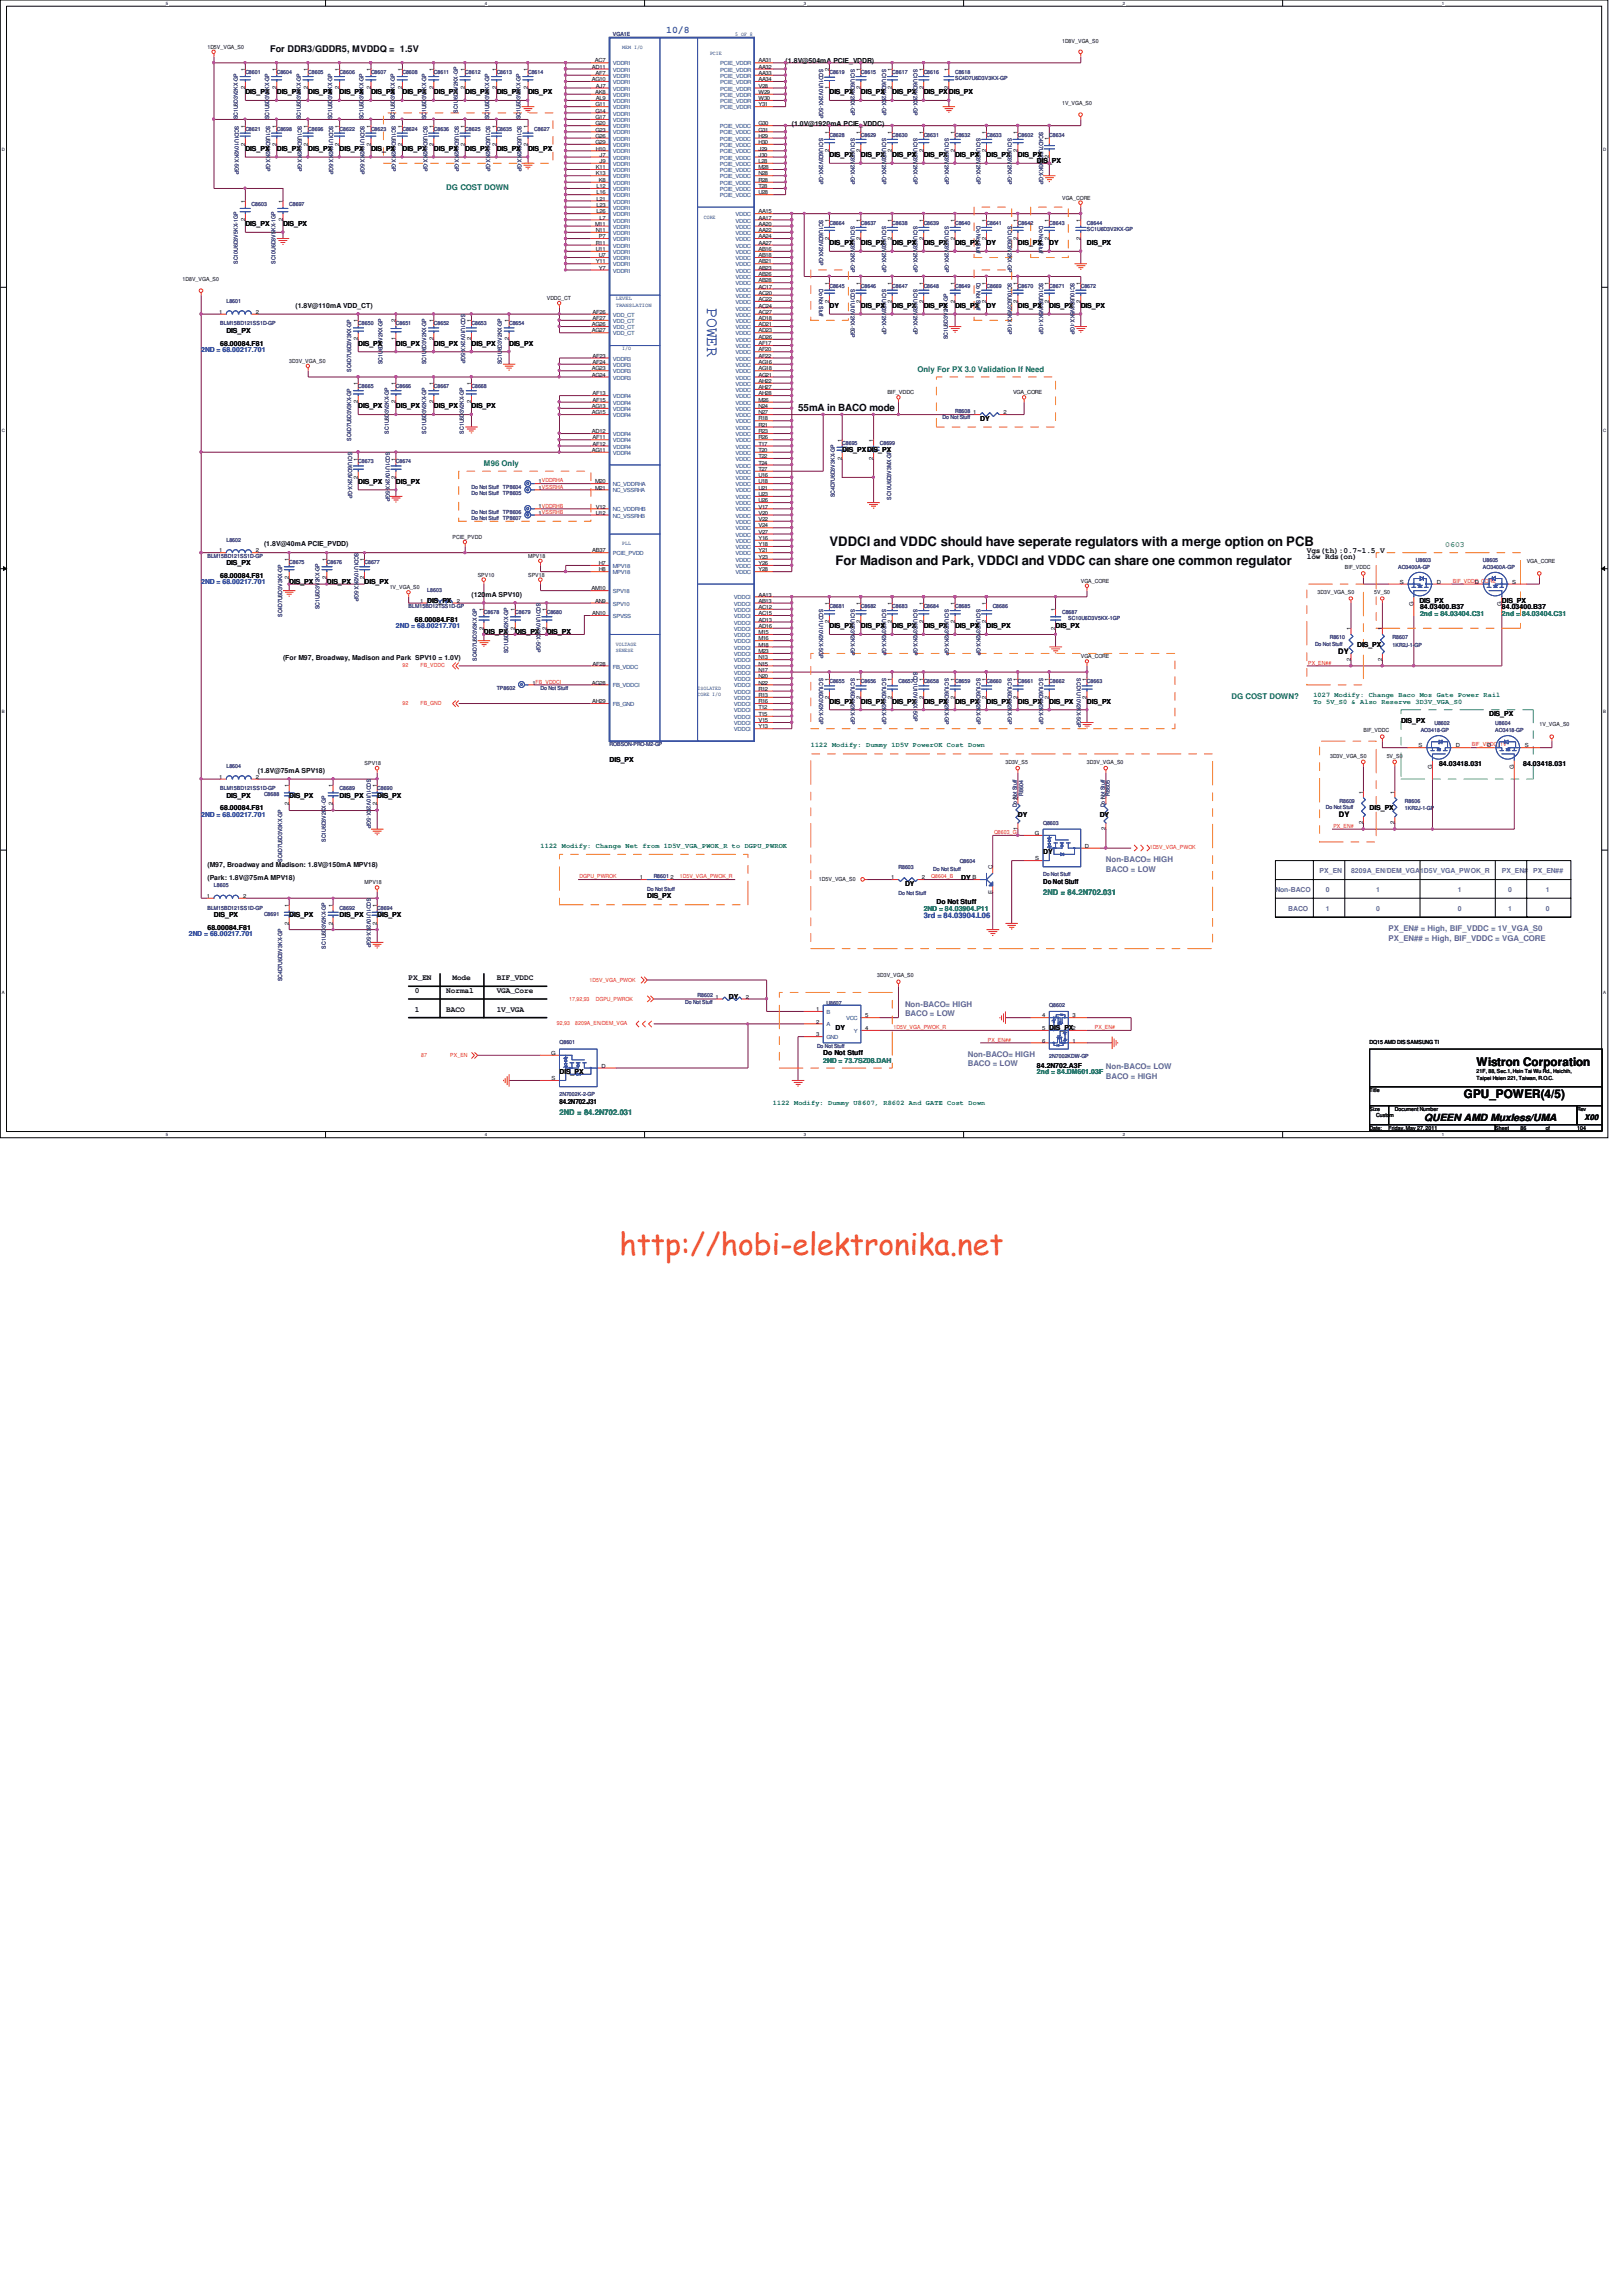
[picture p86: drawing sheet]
<svg xmlns="http://www.w3.org/2000/svg" width="210mm" height="297mm" viewBox="0 0 210 297" stroke-linecap="round" stroke-linejoin="round" font-family="sans-serif">
<defs><g id="words">
<text font-size="3.9" fill="#f15722" x="80.1" y="162.4">http://hobi-elektronika.net</text>
<text font-size="2.2" fill="#3a53a4" x="91.5" y="39.8" transform="rotate(90 91.5 39.8)">POWER</text>
<g font-size="1.7" fill="#040505">
<text x="107.3" y="70.7">VDDCI and VDDC should have seperate regulators with a merge option on PCB</text>
<text x="108.1" y="73.1">For Madison and Park, VDDCI and VDDC can share one common regulator</text>
</g>
<g font-size="1.5" fill="#040505">
<text x="191" y="138">Wistron Corporation</text>
<text x="189.4" y="142">GPU_POWER(4/5)</text>
</g>
<text font-size="1.3" fill="#3a53a4" x="86.2" y="4.3">10/8</text>
<g font-size="1.3" fill="#040505">
<text x="103.2" y="53.2">55mA in BACO mode</text>
<text x="184.3" y="145.1">QUEEN AMD Muxless/UMA</text>
</g>
<text font-size="1.2" fill="#040505" x="35" y="6.8">For DDR3/GDDR5, MVDDQ = 1.5V</text>
<g font-size="1" fill="#0a8141">
<text x="57.7" y="24.6">DG COST DOWN</text>
<text x="118.7" y="48.1">Only For PX 3.0 Validation If Need</text>
<text x="62.6" y="60.3">M96 Only</text>
<text x="159.3" y="90.4">DG COST DOWN?</text>
<text x="135" y="115.7">2ND = 84.2N702.031</text>
<text x="72.4" y="144.2">2ND = 84.2N702.031</text>
</g>
<g font-size="1" fill="#040505">
<text x="169.1" y="71.5">Vgs(th):0.7~1.5 V</text>
<text x="169.1" y="72.3">low Rds(on)</text>
<text x="173.1" y="84.6">DY</text>
<text x="173.2" y="105.7">DY</text>
<text x="52.9" y="126.8">PX_EN</text>
<text x="53.7" y="128.4">0</text>
<text x="53.7" y="130.9">1</text>
<text x="57.7" y="128.4">Normal</text>
<text x="57.7" y="130.9">BACO</text>
<text x="58.5" y="126.8">Mode</text>
<text x="64.3" y="126.8">BIF_VDDC</text>
<text x="64.3" y="130.9">1V_VGA</text>
<text x="64.3" y="128.4">VGA_Core</text>
<text x="205" y="144.9">X00</text>
</g>
<text font-size="1" fill="#6abd46" x="187" y="70.7">0603</text>
<g font-size="1" fill="#6b53a3">
<text x="143.1" y="111.5">Non-BACO= HIGH</text>
<text x="143.1" y="112.8">BACO = LOW</text>
<text x="179.7" y="120.4">PX_EN# = High, BIF_VDDC = 1V_VGA_S0</text>
<text x="179.7" y="121.7">PX_EN## = High, BIF_VDDC = VGA_CORE</text>
<text x="117.1" y="130.2">Non-BACO= HIGH</text>
<text x="117.1" y="131.5">BACO = LOW</text>
<text x="125.2" y="136.7">Non-BACO= HIGH</text>
<text x="125.2" y="138">BACO = LOW</text>
<text x="143.1" y="138.3">Non-BACO= LOW</text>
<text x="143.1" y="139.6">BACO = HIGH</text>
</g>
<text font-size="1" fill="#3a53a4" x="119.5" y="118.8">3rd = 84.03904.L06</text>
<g font-size=".9" fill="#040505">
<text x="101.6" y="8.1">(1.8V@504mA PCIE_VDDR)</text>
<text x="31.7" y="12.2">DIS_PX</text>
<text x="35.8" y="12.2">DIS_PX</text>
<text x="39.9" y="12.2">DIS_PX</text>
<text x="43.9" y="12.2">DIS_PX</text>
<text x="48" y="12.2">DIS_PX</text>
<text x="52.1" y="12.2">DIS_PX</text>
<text x="56.1" y="12.2">DIS_PX</text>
<text x="60.2" y="12.2">DIS_PX</text>
<text x="64.3" y="12.2">DIS_PX</text>
<text x="68.3" y="12.2">DIS_PX</text>
<text x="102.4" y="16.3">(1.0V@1920mA PCIE_VDDC)</text>
<text x="107.3" y="12.2">DIS_PX</text>
<text x="111.4" y="12.2">DIS_PX</text>
<text x="115.4" y="12.2">DIS_PX</text>
<text x="119.5" y="12.2">DIS_PXDIS_PX</text>
<text x="31.7" y="19.5">DIS_PX</text>
<text x="35.8" y="19.5">DIS_PX</text>
<text x="39.9" y="19.5">DIS_PX</text>
<text x="43.9" y="19.5">DIS_PX</text>
<text x="48" y="19.5">DIS_PX</text>
<text x="52.1" y="19.5">DIS_PX</text>
<text x="56.1" y="19.5">DIS_PX</text>
<text x="60.2" y="19.5">DIS_PX</text>
<text x="64.3" y="19.5">DIS_PX</text>
<text x="68.3" y="19.5">DIS_PX</text>
<text x="107.3" y="20.3">DIS_PX</text>
<text x="111.4" y="20.3">DIS_PX</text>
<text x="115.4" y="20.3">DIS_PX</text>
<text x="119.5" y="20.3">DIS_PX</text>
<text x="123.6" y="20.3">DIS_PX</text>
<text x="127.6" y="20.3">DIS_PX</text>
<text x="131.7" y="20.3">DIS_PX</text>
<text x="134.2" y="21.1">DIS_PX</text>
<text x="31.7" y="29.3">DIS_PX</text>
<text x="36.6" y="29.3">DIS_PX</text>
<text x="107.3" y="31.7">DIS_PX</text>
<text x="111.4" y="31.7">DIS_PX</text>
<text x="115.4" y="31.7">DIS_PX</text>
<text x="119.5" y="31.7">DIS_PX</text>
<text x="123.6" y="31.7">DIS_PX</text>
<text x="127.6" y="31.7">DY</text>
<text x="131.7" y="31.7">DIS_PX</text>
<text x="135.8" y="31.7">DY</text>
<text x="140.6" y="31.7">DIS_PX</text>
<text x="38.2" y="39.8">(1.8V@110mA VDD_CT)</text>
<text x="107.3" y="39.8">DY</text>
<text x="111.4" y="39.8">DIS_PX</text>
<text x="115.4" y="39.8">DIS_PX</text>
<text x="119.5" y="39.8">DIS_PX</text>
<text x="123.6" y="39.8">DIS_PX</text>
<text x="127.6" y="39.8">DY</text>
<text x="131.7" y="39.8">DIS_PX</text>
<text x="135.8" y="39.8">DIS_PX</text>
<text x="139.8" y="39.8">DIS_PX</text>
<text x="28.5" y="44.7">68.00084.F81</text>
<text x="29.3" y="43.1">DIS_PX</text>
<text x="46.4" y="44.7">DIS_PX</text>
<text x="51.2" y="44.7">DIS_PX</text>
<text x="56.1" y="44.7">DIS_PX</text>
<text x="61" y="44.7">DIS_PX</text>
<text x="65.9" y="44.7">DIS_PX</text>
<text x="46.4" y="52.8">DIS_PX</text>
<text x="51.2" y="52.8">DIS_PX</text>
<text x="56.1" y="52.8">DIS_PX</text>
<text x="61" y="52.8">DIS_PX</text>
<text x="109" y="58.5">DIS_PXDIS_PX</text>
<text x="126.8" y="54.4">DY</text>
<text x="46.4" y="62.6">DIS_PX</text>
<text x="51.2" y="62.6">DIS_PX</text>
<text x="34.2" y="70.7">(1.8V@40mA PCIE_PVDD)</text>
<text x="28.5" y="74.8">68.00084.F81</text>
<text x="29.3" y="73.2">DIS_PX</text>
<text x="37.4" y="75.6">DIS_PX</text>
<text x="42.3" y="75.6">DIS_PX</text>
<text x="47.2" y="75.6">DIS_PX</text>
<text x="61" y="77.2">(120mA SPV10)</text>
<text x="53.7" y="80.4">68.00084.F81</text>
<text x="55.3" y="78">DIS_PX</text>
<text x="62.6" y="82.1">DIS_PX</text>
<text x="66.7" y="82.1">DIS_PX</text>
<text x="70.7" y="82.1">DIS_PX</text>
<text x="107.3" y="81.3">DIS_PX</text>
<text x="111.4" y="81.3">DIS_PX</text>
<text x="115.4" y="81.3">DIS_PX</text>
<text x="119.5" y="81.3">DIS_PX</text>
<text x="123.6" y="81.3">DIS_PX</text>
<text x="127.6" y="81.3">DIS_PX</text>
<text x="136.6" y="81.3">DIS_PX</text>
<text x="175.6" y="83.7">DIS_PX</text>
<text x="183.6" y="78">DIS_PX</text>
<text x="183.7" y="78.8">84.03400.B37</text>
<text x="194.3" y="78">DIS_PX</text>
<text x="194.3" y="78.8">84.03400.B37</text>
<text x="36.6" y="85.3">(For M97, Broadway, Madison and Park SPV10 = 1.0V)</text>
<text x="107.3" y="91">DIS_PX</text>
<text x="111.4" y="91">DIS_PX</text>
<text x="115.4" y="91">DIS_PX</text>
<text x="119.5" y="91">DIS_PX</text>
<text x="123.6" y="91">DIS_PX</text>
<text x="127.6" y="91">DIS_PX</text>
<text x="131.7" y="91">DIS_PX</text>
<text x="135.8" y="91">DIS_PX</text>
<text x="140.6" y="91">DIS_PX</text>
<text x="181.3" y="93.5">DIS_PX</text>
<text x="192.7" y="92.6">DIS_PX</text>
<text x="33.4" y="99.9">(1.8V@75mA SPV18)</text>
<text x="78.9" y="98.6">DIS_PX</text>
<text x="186.2" y="99.1">84.03418.031</text>
<text x="197.1" y="99.1">84.03418.031</text>
<text x="28.5" y="104.8">68.00084.F81</text>
<text x="29.3" y="103.2">DIS_PX</text>
<text x="37.4" y="103.2">DIS_PX</text>
<text x="43.9" y="103.2">DIS_PX</text>
<text x="48.8" y="103.2">DIS_PX</text>
<text x="131.7" y="105.7">DY</text>
<text x="142.3" y="105.7">DY</text>
<text x="177.2" y="104.8">DIS_PX</text>
<text x="26.8" y="112.1">(M97, Broadway and Madison: 1.8V@150mA MPV18)</text>
<text x="26.8" y="113.8">(Park: 1.8V@75mA MPV18)</text>
<text x="124.4" y="113.8">DY</text>
<text x="135" y="110.5">DY</text>
<text x="27.7" y="118.7">DIS_PX</text>
<text x="37.4" y="118.7">DIS_PX</text>
<text x="43.9" y="118.7">DIS_PX</text>
<text x="48.8" y="118.7">DIS_PX</text>
<text x="83.7" y="116.2">DIS_PX</text>
<text x="117.1" y="114.6">DY</text>
<text x="121.2" y="117">Do Not Stuff</text>
<text x="135" y="114.4">Do Not Stuff</text>
<text x="26.8" y="120.3">68.00084.F81</text>
<text x="94.3" y="129.2">DY</text>
<text x="106.5" y="136.5">Do Not Stuff</text>
<text x="108.1" y="133.3">DY</text>
<text x="135.8" y="133.3">DIS_PX</text>
<text x="72.4" y="142.9">84.2N702.J31</text>
<text x="72.4" y="139">DIS_PX</text>
<text x="134.2" y="138.2">84.2N702.A3F</text>
</g>
<g font-size=".9" fill="#3a53a4">
<text x="26" y="45.5">2ND = 68.00217.701</text>
<text x="26" y="75.6">2ND = 68.00217.701</text>
<text x="51.2" y="81.3">2ND = 68.00217.701</text>
<text x="26" y="105.7">2ND = 68.00217.701</text>
<text x="24.4" y="121.1">2ND = 68.00217.701</text>
</g>
<g font-size=".9" fill="#0a8141">
<text x="183.7" y="79.6">2nd = 84.03404.C31</text>
<text x="194.3" y="79.6">2nd = 84.03404.C31</text>
<text x="169.9" y="90.1">1027 Modify: Change Baco Mos Gate Power Rail</text>
<text x="169.9" y="91.1">To 5V_S0 &amp; Also Reserve 3D3V_VGA_S0</text>
<text x="104.9" y="96.6">1122 Modify: Dummy 1D5V PowerOK Cost Down</text>
<text x="69.9" y="109.6">1122 Modify: Change Net from 1D5V_VGA_PWOK_R to DGPU_PWROK</text>
<text x="119.5" y="117.9">2ND = 84.03904.P11</text>
<text x="106.5" y="137.6">2ND = 73.7SZ08.DAH</text>
<text x="100" y="143">1122 Modify: Dummy U8607, R8602 And GATE Cost Down</text>
<text x="134.2" y="139">2nd = 84.DM601.03F</text>
</g>
<g font-size=".9" fill="#6b53a3">
<text x="170.7" y="112.9">PX_EN</text>
<text x="174.8" y="112.9">8209A_EN/DEM_VGA</text>
<text x="183.7" y="112.9">1D5V_VGA_PWOK_R</text>
<text x="194.3" y="112.9">PX_EN#</text>
<text x="198.4" y="112.9">PX_EN##</text>
<text x="165" y="115.4">Non-BACO</text>
<text x="166.7" y="117.9">BACO</text>
<text x="171.5" y="117.9">1</text>
<text x="171.5" y="115.4">0</text>
<text x="178.1" y="117.9">0</text>
<text x="178.1" y="115.4">1</text>
<text x="188.6" y="117.9">0</text>
<text x="188.6" y="115.4">1</text>
<text x="195.1" y="117.9">1</text>
<text x="195.1" y="115.4">0</text>
<text x="200" y="117.9">0</text>
<text x="200" y="115.4">1</text>
</g>
<g font-size=".7" fill="#2d2d72">
<text x="79.3" y="4.7">VGA1E</text>
<text x="31.7" y="9.6">C8601</text>
<text x="35.8" y="9.6">C8604</text>
<text x="39.9" y="9.6">C8605</text>
<text x="43.9" y="9.6">C8606</text>
<text x="48" y="9.6">C8607</text>
<text x="52.1" y="9.6">C8608</text>
<text x="56.1" y="9.6">C8611</text>
<text x="60.2" y="9.6">C8612</text>
<text x="64.3" y="9.6">C8613</text>
<text x="68.3" y="9.6">C8614</text>
<text x="106" y="8.9" transform="rotate(90 106 8.9)">SCD1U10V2KX-5GP</text>
<text x="107.3" y="9.6">C8619</text>
<text x="110.1" y="8.9" transform="rotate(90 110.1 8.9)">SC1U6D3V2KX-GP</text>
<text x="111.4" y="9.6">C8615</text>
<text x="114.1" y="8.9" transform="rotate(90 114.1 8.9)">SC1U6D3V2KX-GP</text>
<text x="115.4" y="9.6">C8617</text>
<text x="118.2" y="8.9" transform="rotate(90 118.2 8.9)">SC1U6D3V2KX-GP</text>
<text x="119.5" y="9.6">C8616</text>
<text x="123.6" y="9.6">C8618</text>
<text x="123.6" y="10.4">SC4D7U6D3V3KX-GP</text>
<text x="30.4" y="16.3" transform="rotate(90 30.4 16.3)">SCD1U10V2KX-5GP</text>
<text x="30.8" y="15.5" transform="rotate(-90 30.8 15.5)">SC1U6D3V2KX-GP</text>
<text x="31.7" y="16.9">C8621</text>
<text x="34.5" y="16.3" transform="rotate(90 34.5 16.3)">SC1U6D3V2KX-GP</text>
<text x="34.8" y="15.5" transform="rotate(-90 34.8 15.5)">SC1U6D3V2KX-GP</text>
<text x="35.8" y="16.9">C8698</text>
<text x="38.5" y="16.3" transform="rotate(90 38.5 16.3)">SC1U6D3V2KX-GP</text>
<text x="38.9" y="15.5" transform="rotate(-90 38.9 15.5)">SC1U6D3V2KX-GP</text>
<text x="39.9" y="16.9">C8696</text>
<text x="42.6" y="16.3" transform="rotate(90 42.6 16.3)">SCD1U10V2KX-5GP</text>
<text x="43" y="15.5" transform="rotate(-90 43 15.5)">SC1U6D3V2KX-GP</text>
<text x="43.9" y="16.9">C8622</text>
<text x="46.6" y="16.3" transform="rotate(90 46.6 16.3)">SCD1U10V2KX-5GP</text>
<text x="47" y="15.5" transform="rotate(-90 47 15.5)">SC1U6D3V2KX-GP</text>
<text x="48" y="16.9">C8623</text>
<text x="50.7" y="16.3" transform="rotate(90 50.7 16.3)">SC1U6D3V2KX-GP</text>
<text x="51.1" y="15.5" transform="rotate(-90 51.1 15.5)">SC1U6D3V2KX-GP</text>
<text x="52.1" y="16.9">C8624</text>
<text x="54.8" y="16.3" transform="rotate(90 54.8 16.3)">SC1U6D3V2KX-GP</text>
<text x="55.2" y="15.5" transform="rotate(-90 55.2 15.5)">SC1U6D3V2KX-GP</text>
<text x="56.1" y="16.9">C8636</text>
<text x="58.8" y="16.3" transform="rotate(90 58.8 16.3)">SC1U6D3V2KX-GP</text>
<text x="59.2" y="14.6" transform="rotate(-90 59.2 14.6)">SC1U6D3V2KX-GP</text>
<text x="60.2" y="16.9">C8625</text>
<text x="62.9" y="16.3" transform="rotate(90 62.9 16.3)">SC1U6D3V2KX-GP</text>
<text x="63.3" y="15.5" transform="rotate(-90 63.3 15.5)">SC1U6D3V2KX-GP</text>
<text x="64.3" y="16.9">C8635</text>
<text x="67" y="16.3" transform="rotate(90 67 16.3)">SC1U6D3V2KX-GP</text>
<text x="67.3" y="15.5" transform="rotate(-90 67.3 15.5)">SC1U6D3V2KX-GP</text>
<text x="69.1" y="16.9">C8627</text>
<text x="106" y="17.9" transform="rotate(90 106 17.9)">SC1U6D3V2KX-GP</text>
<text x="107.3" y="17.7">C8628</text>
<text x="110.1" y="17.9" transform="rotate(90 110.1 17.9)">SC1U6D3V2KX-GP</text>
<text x="111.4" y="17.7">C8629</text>
<text x="114.1" y="17.9" transform="rotate(90 114.1 17.9)">SC1U6D3V2KX-GP</text>
<text x="115.4" y="17.7">C8630</text>
<text x="118.2" y="17.9" transform="rotate(90 118.2 17.9)">SC1U6D3V2KX-GP</text>
<text x="119.5" y="17.7">C8631</text>
<text x="122.3" y="17.9" transform="rotate(90 122.3 17.9)">SC1U6D3V2KX-GP</text>
<text x="123.6" y="17.7">C8632</text>
<text x="126.3" y="17.9" transform="rotate(90 126.3 17.9)">SC1U6D3V2KX-GP</text>
<text x="127.6" y="17.7">C8633</text>
<text x="130.4" y="17.9" transform="rotate(90 130.4 17.9)">SC1U6D3V2KX-GP</text>
<text x="131.7" y="17.7">C8602</text>
<text x="134.4" y="17.1" transform="rotate(90 134.4 17.1)">SC4D7U6D3V3KX-GP</text>
<text x="135.8" y="17.7">C8634</text>
<text x="32.6" y="26.6">C8603</text>
<text x="37.4" y="26.6">C8697</text>
<text x="106" y="28.4" transform="rotate(90 106 28.4)">SC1U6D3V2KX-GP</text>
<text x="107.3" y="29.1">C8664</text>
<text x="110.1" y="29.3" transform="rotate(90 110.1 29.3)">SC1U6D3V2KX-GP</text>
<text x="111.4" y="29.1">C8637</text>
<text x="114.1" y="29.3" transform="rotate(90 114.1 29.3)">SC1U6D3V2KX-GP</text>
<text x="115.4" y="29.1">C8638</text>
<text x="118.2" y="29.3" transform="rotate(90 118.2 29.3)">SC1U6D3V2KX-GP</text>
<text x="119.5" y="29.1">C8639</text>
<text x="122.3" y="29.3" transform="rotate(90 122.3 29.3)">SC1U6D3V2KX-GP</text>
<text x="123.6" y="29.1">C8640</text>
<text x="126.3" y="29.3" transform="rotate(90 126.3 29.3)">Do Not Stuff</text>
<text x="127.6" y="29.1">C8641</text>
<text x="130.4" y="29.3" transform="rotate(90 130.4 29.3)">SC1U6D3V2KX-GP</text>
<text x="131.7" y="29.1">C8642</text>
<text x="134.4" y="29.3" transform="rotate(90 134.4 29.3)">Do Not Stuff</text>
<text x="135.8" y="29.1">C8643</text>
<text x="140.6" y="29.1">C8644</text>
<text x="140.6" y="29.9">SC1U6D3V2KX-GP</text>
<text x="30.8" y="34.1" transform="rotate(-90 30.8 34.1)">SC10U6D3V5KX-1GP</text>
<text x="35.6" y="34.1" transform="rotate(-90 35.6 34.1)">SC10U6D3V5KX-1GP</text>
<text x="29.3" y="39.2">L8601</text>
<text x="59.6" y="40.6" transform="rotate(90 59.6 40.6)">SCD1U10V2KX-5GP</text>
<text x="106" y="37.4" transform="rotate(90 106 37.4)">Do Not Stuff</text>
<text x="107.3" y="37.2">C8645</text>
<text x="110.1" y="37.4" transform="rotate(90 110.1 37.4)">SCD1U10V2KX-5GP</text>
<text x="111.4" y="37.2">C8646</text>
<text x="114.1" y="37.4" transform="rotate(90 114.1 37.4)">SC1U6D3V2KX-GP</text>
<text x="115.4" y="37.2">C8647</text>
<text x="118.2" y="37.4" transform="rotate(90 118.2 37.4)">SC1U6D3V2KX-GP</text>
<text x="119.5" y="37.2">C8648</text>
<text x="123.6" y="37.2">C8649</text>
<text x="126.3" y="36.6" transform="rotate(90 126.3 36.6)">Do Not Stuff</text>
<text x="127.6" y="37.2">C8669</text>
<text x="130.4" y="36.6" transform="rotate(90 130.4 36.6)">SC10U6D3V5KX-1GP</text>
<text x="131.7" y="37.2">C8670</text>
<text x="134.4" y="36.6" transform="rotate(90 134.4 36.6)">SC10U6D3V5KX-1GP</text>
<text x="135.8" y="37.2">C8671</text>
<text x="138.5" y="36.6" transform="rotate(90 138.5 36.6)">SC10U6D3V5KX-1GP</text>
<text x="139.8" y="37.2">C8672</text>
<text x="28.5" y="42.1">BLM15BD121SS1D-GP</text>
<text x="46.4" y="42.1">C8650</text>
<text x="49.5" y="47.1" transform="rotate(-90 49.5 47.1)">SC1U6D3V2KX-GP</text>
<text x="51.2" y="42.1">C8651</text>
<text x="55.2" y="47.1" transform="rotate(-90 55.2 47.1)">SC1U6D3V2KX-GP</text>
<text x="56.1" y="42.1">C8652</text>
<text x="61" y="42.1">C8653</text>
<text x="64.9" y="47.1" transform="rotate(-90 64.9 47.1)">SC1U6D3V2KX-GP</text>
<text x="65.9" y="42.1">C8654</text>
<text x="122.6" y="43.9" transform="rotate(-90 122.6 43.9)">SC1U6D3V2KX-GP</text>
<text x="45.4" y="48.1" transform="rotate(-90 45.4 48.1)">SC4D7U6D3V3KX-GP</text>
<text x="46.4" y="50.2">C8665</text>
<text x="51.2" y="50.2">C8666</text>
<text x="56.1" y="50.2">C8667</text>
<text x="61" y="50.2">C8668</text>
<text x="123.6" y="53.5">R8608</text>
<text x="45" y="58.5" transform="rotate(90 45 58.5)">SC1U6D3V2KX-GP</text>
<text x="45.4" y="57.1" transform="rotate(-90 45.4 57.1)">SC4D7U6D3V3KX-GP</text>
<text x="46.4" y="59.9">C8673</text>
<text x="49.9" y="58.5" transform="rotate(90 49.9 58.5)">SCD1U10V2KX-5GP</text>
<text x="50.3" y="56.1" transform="rotate(-90 50.3 56.1)">SC1U6D3V2KX-GP</text>
<text x="51.2" y="59.9">C8674</text>
<text x="55.2" y="56.1" transform="rotate(-90 55.2 56.1)">SC1U6D3V2KX-GP</text>
<text x="60" y="56.1" transform="rotate(-90 60 56.1)">SC1U6D3V2KX-GP</text>
<text x="109" y="57.5">C8695</text>
<text x="113.8" y="57.5">C8699</text>
<text x="122" y="54.3">Do Not Stuff</text>
<text x="61" y="63.2">Do Not Stuff TP8604</text>
<text x="61" y="64">Do Not Stuff TP8605</text>
<text x="108" y="64.3" transform="rotate(-90 108 64.3)">SC4D7U6D3V3KX-GP</text>
<text x="115.3" y="64.7" transform="rotate(-90 115.3 64.7)">SC10U6D3V3MX-GP</text>
<text x="29.3" y="70.1">L8602</text>
<text x="45.8" y="71.5" transform="rotate(90 45.8 71.5)">SCD1U10V2KX-5GP</text>
<text x="61" y="67.3">Do Not Stuff TP8607</text>
<text x="61" y="66.5">Do Not Stuff TP8606</text>
<text x="26.8" y="72.1">BLM15BD121SS1D-GP</text>
<text x="37.4" y="73">C8675</text>
<text x="42.3" y="73">C8676</text>
<text x="47.2" y="73">C8677</text>
<text x="55.3" y="76.6">L8603</text>
<text x="180.9" y="73.6">AO3400A-GP</text>
<text x="183.2" y="72.6">U8603</text>
<text x="191.9" y="72.6">U8605</text>
<text x="191.9" y="73.6">AO3400A-GP</text>
<text x="36.5" y="79.8" transform="rotate(-90 36.5 79.8)">SC4D7U6D3V3KX-GP</text>
<text x="41.4" y="78.8" transform="rotate(-90 41.4 78.8)">SC1U6D3V2KX-GP</text>
<text x="52.9" y="78.7">BLM15BD121SS1D-GP</text>
<text x="62.6" y="79.5">C8678</text>
<text x="66.7" y="79.5">C8679</text>
<text x="69.4" y="78" transform="rotate(90 69.4 78)">SCD1U10V2KX-5GP</text>
<text x="70.7" y="79.5">C8680</text>
<text x="106" y="78.8" transform="rotate(90 106 78.8)">SCD1U10V2KX-5GP</text>
<text x="107.3" y="78.7">C8681</text>
<text x="110.1" y="78.8" transform="rotate(90 110.1 78.8)">SC1U6D3V2KX-GP</text>
<text x="111.4" y="78.7">C8682</text>
<text x="114.1" y="78.8" transform="rotate(90 114.1 78.8)">SC1U6D3V2KX-GP</text>
<text x="115.4" y="78.7">C8683</text>
<text x="118.2" y="78.8" transform="rotate(90 118.2 78.8)">SC1U6D3V2KX-GP</text>
<text x="119.5" y="78.7">C8684</text>
<text x="122.3" y="78.8" transform="rotate(90 122.3 78.8)">SC1U6D3V2KX-GP</text>
<text x="123.6" y="78.7">C8685</text>
<text x="126.3" y="78.8" transform="rotate(90 126.3 78.8)">SC1U6D3V2KX-GP</text>
<text x="128.4" y="78.7">C8686</text>
<text x="137.4" y="79.5">C8687</text>
<text x="138.2" y="80.3">SC10U6D3V5KX-1GP</text>
<text x="170.1" y="83.5">Do Not Stuff</text>
<text x="172" y="82.7">R8610</text>
<text x="180.2" y="82.7">R8607</text>
<text x="180.2" y="83.7">1KR2J-1-GP</text>
<text x="61.7" y="85.5" transform="rotate(-90 61.7 85.5)">SC4D7U6D3V3KX-GP</text>
<text x="64.3" y="89.2">TP8602</text>
<text x="65.7" y="84.5" transform="rotate(-90 65.7 84.5)">SC1U6D3V2KX-GP</text>
<text x="69.9" y="89.2">Do Not Stuff</text>
<text x="106" y="87.8" transform="rotate(90 106 87.8)">SC1U6D3V2KX-GP</text>
<text x="107.3" y="88.4">C8655</text>
<text x="110.1" y="87.8" transform="rotate(90 110.1 87.8)">SC1U6D3V2KX-GP</text>
<text x="111.4" y="88.4">C8656</text>
<text x="114.1" y="87.8" transform="rotate(90 114.1 87.8)">SC1U6D3V2KX-GP</text>
<text x="116.2" y="88.4">C8657</text>
<text x="118.2" y="87" transform="rotate(90 118.2 87)">SCD1U10V2KX-5GP</text>
<text x="119.5" y="88.4">C8658</text>
<text x="122.3" y="87.8" transform="rotate(90 122.3 87.8)">SC1U6D3V2KX-GP</text>
<text x="123.6" y="88.4">C8659</text>
<text x="126.3" y="87.8" transform="rotate(90 126.3 87.8)">SC1U6D3V2KX-GP</text>
<text x="127.6" y="88.4">C8660</text>
<text x="130.4" y="87.8" transform="rotate(90 130.4 87.8)">SC1U6D3V2KX-GP</text>
<text x="131.7" y="88.4">C8661</text>
<text x="134.4" y="87.8" transform="rotate(90 134.4 87.8)">SC1U6D3V2KX-GP</text>
<text x="135.8" y="88.4">C8662</text>
<text x="139.3" y="87.8" transform="rotate(90 139.3 87.8)">SCD1U10V2KX-5GP</text>
<text x="140.6" y="88.4">C8663</text>
<text x="183.8" y="94.7">AO3418-GP</text>
<text x="185.6" y="93.8">U8602</text>
<text x="193.5" y="93.8">U8604</text>
<text x="193.5" y="94.7">AO3418-GP</text>
<text x="29.3" y="99.4">L8604</text>
<text x="47.5" y="100.8" transform="rotate(90 47.5 100.8)">SCD1U10V2KX-5GP</text>
<text x="78.9" y="96.5">ROBSON-PRO-M2-GP</text>
<text x="28.5" y="102.2">BLM15BD121SS1D-GP</text>
<text x="34.2" y="103">C8688</text>
<text x="43.9" y="102.2">C8689</text>
<text x="48.8" y="102.2">C8690</text>
<text x="131.6" y="104.4" transform="rotate(-90 131.6 104.4)">Do Not Stuff</text>
<text x="132.4" y="103" transform="rotate(-90 132.4 103)">R8604</text>
<text x="135" y="106.7">Q8603</text>
<text x="143" y="104.4" transform="rotate(-90 143 104.4)">Do Not Stuff</text>
<text x="143.6" y="103" transform="rotate(-90 143.6 103)">R8605</text>
<text x="171.5" y="104.6">Do Not Stuff</text>
<text x="173.3" y="103.8">R8609</text>
<text x="181.8" y="103.8">R8606</text>
<text x="181.8" y="104.8">1KR2J-1-GP</text>
<text x="36.5" y="111.5" transform="rotate(-90 36.5 111.5)">SC4D7U6D3V3KX-GP</text>
<text x="42.2" y="108.9" transform="rotate(-90 42.2 108.9)">SC1U6D3V2KX-GP</text>
<text x="84.6" y="113.6">R8601</text>
<text x="116.2" y="112.4">R8603</text>
<text x="120.7" y="112.6">Do Not Stuff</text>
<text x="124.2" y="111.7">Q8604</text>
<text x="135" y="113.3">Do Not Stuff</text>
<text x="26.8" y="117.7">BLM15BD121SS1D-GP</text>
<text x="27.7" y="114.8">L8605</text>
<text x="34.2" y="118.5">C8691</text>
<text x="43.9" y="117.7">C8692</text>
<text x="47.5" y="116.2" transform="rotate(90 47.5 116.2)">SCD1U10V2KX-5GP</text>
<text x="48.8" y="117.7">C8694</text>
<text x="83.7" y="115.2">Do Not Stuff</text>
<text x="116.2" y="115.7">Do Not Stuff</text>
<text x="42.2" y="122.7" transform="rotate(-90 42.2 122.7)">SC1U6D3V2KX-GP</text>
<text x="36.5" y="127" transform="rotate(-90 36.5 127)">SC4D7U6D3V3KX-GP</text>
<text x="88.6" y="129.9">Do Not Stuff</text>
<text x="90.3" y="129">R8602</text>
<text x="106.9" y="130">U8607</text>
<text x="135.8" y="130.3">Q8602</text>
<text x="72.4" y="135.1">Q8601</text>
<text x="105.7" y="135.6">Do Not Stuff</text>
<text x="135.8" y="136.9">2N7002KDW-GP</text>
<text x="72.4" y="141.7">2N7002K-2-GP</text>
</g>
<g font-size=".7" fill="#3a53a4">
<text x="95.1" y="4.7">5 OF 8</text>
<text x="80.5" y="6.3">MEM I/O</text>
<text x="91.9" y="7.1">PCIE</text>
<text x="91.1" y="28.3">CORE</text>
<text x="79.7" y="38.8">LEVEL</text>
<text x="79.7" y="39.7">TRANSLATION</text>
<text x="80.5" y="45.3">I/O</text>
<text x="80.5" y="70.5">PLL</text>
<text x="79.7" y="83.5">VOLTAGE</text>
<text x="79.7" y="84.4">SENESE</text>
<text x="90.3" y="89.2">ISOLATED</text>
<text x="90.3" y="90.1">CORE I/O</text>
</g>
<g font-size=".7" fill="#040505">
<text x="137.4" y="5.5">1D8V_VGA_S0</text>
<text x="26.8" y="6.3">1D5V_VGA_S0</text>
<text x="31.7" y="11.5" transform="rotate(-90 31.7 11.5)">2</text>
<text x="31.7" y="9.2" transform="rotate(-90 31.7 9.2)">1</text>
<text x="35.8" y="11.5" transform="rotate(-90 35.8 11.5)">2</text>
<text x="35.8" y="9.2" transform="rotate(-90 35.8 9.2)">1</text>
<text x="39.8" y="11.5" transform="rotate(-90 39.8 11.5)">2</text>
<text x="39.8" y="9.2" transform="rotate(-90 39.8 9.2)">1</text>
<text x="43.9" y="11.5" transform="rotate(-90 43.9 11.5)">2</text>
<text x="43.9" y="9.2" transform="rotate(-90 43.9 9.2)">1</text>
<text x="48" y="11.5" transform="rotate(-90 48 11.5)">2</text>
<text x="48" y="9.2" transform="rotate(-90 48 9.2)">1</text>
<text x="52" y="11.5" transform="rotate(-90 52 11.5)">2</text>
<text x="52" y="9.2" transform="rotate(-90 52 9.2)">1</text>
<text x="56.1" y="11.5" transform="rotate(-90 56.1 11.5)">2</text>
<text x="56.1" y="9.2" transform="rotate(-90 56.1 9.2)">1</text>
<text x="60.2" y="11.5" transform="rotate(-90 60.2 11.5)">2</text>
<text x="60.2" y="9.2" transform="rotate(-90 60.2 9.2)">1</text>
<text x="64.2" y="11.5" transform="rotate(-90 64.2 11.5)">2</text>
<text x="64.2" y="9.2" transform="rotate(-90 64.2 9.2)">1</text>
<text x="68.3" y="11.5" transform="rotate(-90 68.3 11.5)">2</text>
<text x="68.3" y="9.2" transform="rotate(-90 68.3 9.2)">1</text>
<text x="76.6" y="8.9">AD11</text>
<text x="76.6" y="10.5">AG10</text>
<text x="77" y="8.1">AC7</text>
<text x="77" y="9.7">AF7</text>
<text x="77.1" y="11.3">AJ7</text>
<text x="98.1" y="8.1">AA31</text>
<text x="98.1" y="8.9">AA32</text>
<text x="98.1" y="9.7">AA33</text>
<text x="98.1" y="10.5">AA34</text>
<text x="98.1" y="11.3">V28</text>
<text x="107.3" y="11.5" transform="rotate(-90 107.3 11.5)">1</text>
<text x="107.3" y="9.2" transform="rotate(-90 107.3 9.2)">2</text>
<text x="111.3" y="11.5" transform="rotate(-90 111.3 11.5)">2</text>
<text x="111.3" y="9.2" transform="rotate(-90 111.3 9.2)">1</text>
<text x="115.4" y="11.5" transform="rotate(-90 115.4 11.5)">2</text>
<text x="115.4" y="9.2" transform="rotate(-90 115.4 9.2)">1</text>
<text x="119.5" y="11.5" transform="rotate(-90 119.5 11.5)">2</text>
<text x="119.5" y="9.2" transform="rotate(-90 119.5 9.2)">1</text>
<text x="122.7" y="11.5" transform="rotate(-90 122.7 11.5)">2</text>
<text x="122.7" y="9.2" transform="rotate(-90 122.7 9.2)">1</text>
<text x="31.7" y="16.5" transform="rotate(-90 31.7 16.5)">1</text>
<text x="35.8" y="16.5" transform="rotate(-90 35.8 16.5)">1</text>
<text x="39.8" y="16.5" transform="rotate(-90 39.8 16.5)">1</text>
<text x="43.9" y="16.5" transform="rotate(-90 43.9 16.5)">1</text>
<text x="48" y="16.5" transform="rotate(-90 48 16.5)">1</text>
<text x="52" y="16.5" transform="rotate(-90 52 16.5)">1</text>
<text x="56.1" y="16.5" transform="rotate(-90 56.1 16.5)">1</text>
<text x="60.2" y="16.5" transform="rotate(-90 60.2 16.5)">1</text>
<text x="64.2" y="16.5" transform="rotate(-90 64.2 16.5)">1</text>
<text x="68.3" y="16.5" transform="rotate(-90 68.3 16.5)">1</text>
<text x="77" y="12.1">AK8</text>
<text x="77" y="15.4">G17</text>
<text x="77" y="16.2">G20</text>
<text x="77" y="17">G23</text>
<text x="77" y="17.8">G26</text>
<text x="77" y="13.8">G11</text>
<text x="77" y="14.6">G14</text>
<text x="77.1" y="13">AL9</text>
<text x="98.1" y="16.2">G30</text>
<text x="98.1" y="17">G31</text>
<text x="98.1" y="17.8">H29</text>
<text x="98.1" y="12.1">W29</text>
<text x="98.1" y="13">W30</text>
<text x="98.1" y="13.8">Y31</text>
<text x="107.3" y="17.3" transform="rotate(-90 107.3 17.3)">1</text>
<text x="111.3" y="17.3" transform="rotate(-90 111.3 17.3)">1</text>
<text x="115.4" y="17.3" transform="rotate(-90 115.4 17.3)">1</text>
<text x="119.5" y="17.3" transform="rotate(-90 119.5 17.3)">1</text>
<text x="123.5" y="17.3" transform="rotate(-90 123.5 17.3)">1</text>
<text x="127.6" y="17.3" transform="rotate(-90 127.6 17.3)">1</text>
<text x="131.7" y="17.3" transform="rotate(-90 131.7 17.3)">1</text>
<text x="137.4" y="13.6">1V_VGA_S0</text>
<text x="31.7" y="18.8" transform="rotate(-90 31.7 18.8)">2</text>
<text x="35.8" y="18.8" transform="rotate(-90 35.8 18.8)">2</text>
<text x="39.8" y="18.8" transform="rotate(-90 39.8 18.8)">2</text>
<text x="43.9" y="18.8" transform="rotate(-90 43.9 18.8)">2</text>
<text x="48" y="18.8" transform="rotate(-90 48 18.8)">2</text>
<text x="52" y="18.8" transform="rotate(-90 52 18.8)">2</text>
<text x="56.1" y="18.8" transform="rotate(-90 56.1 18.8)">2</text>
<text x="60.2" y="18.8" transform="rotate(-90 60.2 18.8)">2</text>
<text x="64.2" y="18.8" transform="rotate(-90 64.2 18.8)">2</text>
<text x="68.3" y="18.8" transform="rotate(-90 68.3 18.8)">2</text>
<text x="77" y="18.6">G29</text>
<text x="77.1" y="19.5">H10</text>
<text x="77.1" y="21.9">K11</text>
<text x="77.1" y="22.7">K13</text>
<text x="77.5" y="23.5">K8</text>
<text x="77.6" y="20.3">J7</text>
<text x="77.6" y="21.1">J9</text>
<text x="98.1" y="23.5">R28</text>
<text x="98.1" y="18.6">H30</text>
<text x="98.1" y="19.5">J29</text>
<text x="98.1" y="20.3">J30</text>
<text x="98.1" y="21.1">L28</text>
<text x="98.1" y="21.9">M28</text>
<text x="98.1" y="22.7">N28</text>
<text x="107.3" y="19.6" transform="rotate(-90 107.3 19.6)">2</text>
<text x="111.3" y="19.6" transform="rotate(-90 111.3 19.6)">2</text>
<text x="115.4" y="19.6" transform="rotate(-90 115.4 19.6)">2</text>
<text x="119.5" y="19.6" transform="rotate(-90 119.5 19.6)">2</text>
<text x="123.5" y="19.6" transform="rotate(-90 123.5 19.6)">2</text>
<text x="127.6" y="19.6" transform="rotate(-90 127.6 19.6)">2</text>
<text x="131.7" y="19.6" transform="rotate(-90 131.7 19.6)">2</text>
<text x="135.7" y="20.5" transform="rotate(-90 135.7 20.5)">2</text>
<text x="135.7" y="18.1" transform="rotate(-90 135.7 18.1)">1</text>
<text x="31.7" y="28.6" transform="rotate(-90 31.7 28.6)">2</text>
<text x="31.7" y="26.2" transform="rotate(-90 31.7 26.2)">1</text>
<text x="36.6" y="28.6" transform="rotate(-90 36.6 28.6)">2</text>
<text x="36.6" y="26.2" transform="rotate(-90 36.6 26.2)">1</text>
<text x="77" y="29.2">M11</text>
<text x="77.2" y="24.3">L12</text>
<text x="77.2" y="25.1">L16</text>
<text x="77.2" y="26">L21</text>
<text x="77.2" y="26.8">L23</text>
<text x="77.2" y="27.6">L26</text>
<text x="77.6" y="28.4">L7</text>
<text x="98.1" y="24.3">T28</text>
<text x="98.1" y="25.1">U28</text>
<text x="98.1" y="27.6">AA15</text>
<text x="98.1" y="28.4">AA17</text>
<text x="98.1" y="29.2">AA20</text>
<text x="107.3" y="28.7" transform="rotate(-90 107.3 28.7)">1</text>
<text x="111.3" y="28.7" transform="rotate(-90 111.3 28.7)">1</text>
<text x="115.4" y="28.7" transform="rotate(-90 115.4 28.7)">1</text>
<text x="119.5" y="28.7" transform="rotate(-90 119.5 28.7)">1</text>
<text x="123.5" y="28.7" transform="rotate(-90 123.5 28.7)">1</text>
<text x="127.6" y="28.7" transform="rotate(-90 127.6 28.7)">1</text>
<text x="131.7" y="28.7" transform="rotate(-90 131.7 28.7)">1</text>
<text x="135.7" y="28.7" transform="rotate(-90 135.7 28.7)">1</text>
<text x="137.4" y="25.8">VGA_CORE</text>
<text x="139.8" y="28.7" transform="rotate(-90 139.8 28.7)">1</text>
<text x="77.1" y="30">N11</text>
<text x="77.1" y="31.7">R11</text>
<text x="77.1" y="32.5">U11</text>
<text x="77.1" y="34.1">Y11</text>
<text x="77.5" y="30.8">P7</text>
<text x="77.5" y="33.3">U7</text>
<text x="77.5" y="34.9">Y7</text>
<text x="98.1" y="34.1">AB21</text>
<text x="98.1" y="34.9">AB23</text>
<text x="98.1" y="35.7">AB26</text>
<text x="98.1" y="30">AA22</text>
<text x="98.1" y="30.8">AA24</text>
<text x="98.1" y="31.7">AA27</text>
<text x="98.1" y="32.5">AB16</text>
<text x="98.1" y="33.3">AB18</text>
<text x="107.3" y="31" transform="rotate(-90 107.3 31)">2</text>
<text x="111.3" y="31" transform="rotate(-90 111.3 31)">2</text>
<text x="115.4" y="31" transform="rotate(-90 115.4 31)">2</text>
<text x="119.5" y="31" transform="rotate(-90 119.5 31)">2</text>
<text x="123.5" y="31" transform="rotate(-90 123.5 31)">2</text>
<text x="127.6" y="31" transform="rotate(-90 127.6 31)">2</text>
<text x="131.7" y="31" transform="rotate(-90 131.7 31)">2</text>
<text x="135.7" y="31" transform="rotate(-90 135.7 31)">2</text>
<text x="139.8" y="31" transform="rotate(-90 139.8 31)">2</text>
<text x="23.6" y="36.4">1D8V_VGA_S0</text>
<text x="28.4" y="40.6">1</text>
<text x="33.1" y="40.6">2</text>
<text x="46.3" y="41.7" transform="rotate(-90 46.3 41.7)">1</text>
<text x="51.2" y="41.7" transform="rotate(-90 51.2 41.7)">2</text>
<text x="56.1" y="41.7" transform="rotate(-90 56.1 41.7)">1</text>
<text x="61" y="41.7" transform="rotate(-90 61 41.7)">1</text>
<text x="65.8" y="41.7" transform="rotate(-90 65.8 41.7)">1</text>
<text x="70.7" y="38.8">VDDC_CT</text>
<text x="76.7" y="40.6">AF26</text>
<text x="76.7" y="41.4">AF27</text>
<text x="98.1" y="36.5">AB28</text>
<text x="98.1" y="37.3">AC17</text>
<text x="98.1" y="38.1">AC20</text>
<text x="98.1" y="38.9">AC22</text>
<text x="98.1" y="39.8">AC24</text>
<text x="98.1" y="40.6">AC27</text>
<text x="98.1" y="41.4">AD18</text>
<text x="107.3" y="39.2" transform="rotate(-90 107.3 39.2)">2</text>
<text x="107.3" y="36.8" transform="rotate(-90 107.3 36.8)">1</text>
<text x="111.3" y="39.2" transform="rotate(-90 111.3 39.2)">2</text>
<text x="111.3" y="36.8" transform="rotate(-90 111.3 36.8)">1</text>
<text x="115.4" y="39.2" transform="rotate(-90 115.4 39.2)">2</text>
<text x="115.4" y="36.8" transform="rotate(-90 115.4 36.8)">1</text>
<text x="119.5" y="39.2" transform="rotate(-90 119.5 39.2)">2</text>
<text x="119.5" y="36.8" transform="rotate(-90 119.5 36.8)">1</text>
<text x="123.5" y="39.2" transform="rotate(-90 123.5 39.2)">2</text>
<text x="123.5" y="36.8" transform="rotate(-90 123.5 36.8)">1</text>
<text x="127.6" y="39.2" transform="rotate(-90 127.6 39.2)">2</text>
<text x="127.6" y="36.8" transform="rotate(-90 127.6 36.8)">1</text>
<text x="131.7" y="39.2" transform="rotate(-90 131.7 39.2)">2</text>
<text x="131.7" y="36.8" transform="rotate(-90 131.7 36.8)">1</text>
<text x="135.7" y="39.2" transform="rotate(-90 135.7 39.2)">2</text>
<text x="135.7" y="36.8" transform="rotate(-90 135.7 36.8)">1</text>
<text x="139.8" y="39.2" transform="rotate(-90 139.8 39.2)">2</text>
<text x="139.8" y="36.8" transform="rotate(-90 139.8 36.8)">1</text>
<text x="37.4" y="46.9">3D3V_VGA_S0</text>
<text x="46.3" y="44" transform="rotate(-90 46.3 44)">2</text>
<text x="51.2" y="44" transform="rotate(-90 51.2 44)">1</text>
<text x="56.1" y="44" transform="rotate(-90 56.1 44)">2</text>
<text x="61" y="44" transform="rotate(-90 61 44)">2</text>
<text x="65.8" y="44" transform="rotate(-90 65.8 44)">2</text>
<text x="76.6" y="47.9">AG23</text>
<text x="76.6" y="42.2">AG26</text>
<text x="76.6" y="43">AG27</text>
<text x="76.7" y="46.3">AF23</text>
<text x="76.7" y="47.1">AF24</text>
<text x="98.1" y="42.2">AD21</text>
<text x="98.1" y="43">AD23</text>
<text x="98.1" y="43.9">AD26</text>
<text x="98.1" y="44.7">AF17</text>
<text x="98.1" y="45.5">AF20</text>
<text x="98.1" y="46.3">AF22</text>
<text x="98.1" y="47.1">AG16</text>
<text x="98.1" y="47.9">AG18</text>
<text x="46.3" y="52.2" transform="rotate(-90 46.3 52.2)">2</text>
<text x="46.3" y="49.8" transform="rotate(-90 46.3 49.8)">1</text>
<text x="51.2" y="52.2" transform="rotate(-90 51.2 52.2)">2</text>
<text x="51.2" y="49.8" transform="rotate(-90 51.2 49.8)">1</text>
<text x="56.1" y="52.2" transform="rotate(-90 56.1 52.2)">2</text>
<text x="56.1" y="49.8" transform="rotate(-90 56.1 49.8)">1</text>
<text x="61" y="52.2" transform="rotate(-90 61 52.2)">2</text>
<text x="61" y="49.8" transform="rotate(-90 61 49.8)">1</text>
<text x="76.6" y="48.7">AG24</text>
<text x="76.6" y="52.8">AG13</text>
<text x="76.6" y="53.6">AG15</text>
<text x="76.7" y="51.1">AF13</text>
<text x="76.7" y="52">AF15</text>
<text x="98.1" y="48.7">AG21</text>
<text x="98.1" y="49.5">AH22</text>
<text x="98.1" y="52">M26</text>
<text x="98.1" y="52.8">N24</text>
<text x="98.1" y="53.6">N27</text>
<text x="98.1" y="50.3">AH27</text>
<text x="98.1" y="51.1">AH28</text>
<text x="114.8" y="51">BIF_VDDC</text>
<text x="125.9" y="53.6">1</text>
<text x="129.8" y="53.6">2</text>
<text x="131.1" y="51">VGA_CORE</text>
<text x="46.3" y="59.6" transform="rotate(-90 46.3 59.6)">1</text>
<text x="51.2" y="59.6" transform="rotate(-90 51.2 59.6)">1</text>
<text x="76.6" y="56">AD12</text>
<text x="76.6" y="58.5">AG11</text>
<text x="76.7" y="56.9">AF11</text>
<text x="76.7" y="57.7">AF12</text>
<text x="98.1" y="54.4">R18</text>
<text x="98.1" y="55.2">R21</text>
<text x="98.1" y="56">R23</text>
<text x="98.1" y="56.9">R26</text>
<text x="98.1" y="57.7">T17</text>
<text x="98.1" y="58.5">T20</text>
<text x="98.1" y="59.3">T22</text>
<text x="108.9" y="59.5" transform="rotate(-90 108.9 59.5)">2</text>
<text x="108.9" y="57.1" transform="rotate(-90 108.9 57.1)">1</text>
<text x="113" y="59.5" transform="rotate(-90 113 59.5)">2</text>
<text x="113" y="57.1" transform="rotate(-90 113 57.1)">1</text>
<text x="46.3" y="61.9" transform="rotate(-90 46.3 61.9)">2</text>
<text x="51.2" y="61.9" transform="rotate(-90 51.2 61.9)">2</text>
<text x="69.7" y="62.5">1VDDRHA</text>
<text x="69.7" y="63.3">1VSSRHA</text>
<text x="69.7" y="65.8">1VDDRHB</text>
<text x="77" y="62.5">M20</text>
<text x="77" y="63.3">M21</text>
<text x="77.1" y="65.8">V12</text>
<text x="98.1" y="60.1">T24</text>
<text x="98.1" y="60.9">T27</text>
<text x="98.1" y="61.7">U16</text>
<text x="98.1" y="62.5">U18</text>
<text x="98.1" y="63.3">U21</text>
<text x="98.1" y="64.2">U23</text>
<text x="98.1" y="65">U26</text>
<text x="98.1" y="65.8">V17</text>
<text x="28.4" y="71.5">1</text>
<text x="33.1" y="71.5">2</text>
<text x="58.5" y="69.7">PCIE_PVDD</text>
<text x="69.7" y="66.6">1VSSRHB</text>
<text x="76.6" y="71.5">AB37</text>
<text x="77.1" y="66.6">U12</text>
<text x="98.1" y="66.6">V20</text>
<text x="98.1" y="67.4">V22</text>
<text x="98.1" y="68.2">V24</text>
<text x="98.1" y="69">V27</text>
<text x="98.1" y="69.8">Y16</text>
<text x="98.1" y="70.7">Y18</text>
<text x="98.1" y="71.5">Y21</text>
<text x="37.4" y="74.9" transform="rotate(-90 37.4 74.9)">2</text>
<text x="37.4" y="72.6" transform="rotate(-90 37.4 72.6)">1</text>
<text x="42.2" y="74.9" transform="rotate(-90 42.2 74.9)">2</text>
<text x="42.2" y="72.6" transform="rotate(-90 42.2 72.6)">1</text>
<text x="47.1" y="74.9" transform="rotate(-90 47.1 74.9)">2</text>
<text x="47.1" y="72.6" transform="rotate(-90 47.1 72.6)">1</text>
<text x="50.4" y="76.2">1V_VGA_S0</text>
<text x="54.4" y="78">1</text>
<text x="59.1" y="78">2</text>
<text x="61.8" y="74.6">SPV10</text>
<text x="68.3" y="74.6">SPV18</text>
<text x="68.3" y="72.1">MPV18</text>
<text x="76.5" y="76.4">AM10</text>
<text x="77" y="78">AN9</text>
<text x="77.5" y="73.1">H7</text>
<text x="77.5" y="73.9">H8</text>
<text x="98.1" y="78">AB13</text>
<text x="98.1" y="77.2">AA13</text>
<text x="98.1" y="72.3">Y23</text>
<text x="98.1" y="73.1">Y26</text>
<text x="98.1" y="73.9">Y28</text>
<text x="139.8" y="75.4">VGA_CORE</text>
<text x="170.5" y="76.9">3D3V_VGA_S0</text>
<text x="174" y="73.6">BIF_VDDC</text>
<text x="177.8" y="76.9">5V_S0</text>
<text x="181.1" y="75.5">S</text>
<text x="185.9" y="75.5">D</text>
<text x="190.8" y="75.5">D</text>
<text x="195.7" y="75.5">S</text>
<text x="197.5" y="72.8">VGA_CORE</text>
<text x="62.6" y="81.4" transform="rotate(-90 62.6 81.4)">2</text>
<text x="62.6" y="79.1" transform="rotate(-90 62.6 79.1)">1</text>
<text x="66.6" y="81.4" transform="rotate(-90 66.6 81.4)">2</text>
<text x="66.6" y="79.1" transform="rotate(-90 66.6 79.1)">1</text>
<text x="70.7" y="81.4" transform="rotate(-90 70.7 81.4)">2</text>
<text x="70.7" y="79.1" transform="rotate(-90 70.7 79.1)">1</text>
<text x="76.6" y="79.6">AN10</text>
<text x="98.1" y="78.8">AC12</text>
<text x="98.1" y="79.6">AC15</text>
<text x="98.1" y="80.4">AD13</text>
<text x="98.1" y="81.2">AD16</text>
<text x="98.1" y="82.8">M16</text>
<text x="98.1" y="83.7">M18</text>
<text x="98.1" y="82">M15</text>
<text x="107.3" y="80.6" transform="rotate(-90 107.3 80.6)">2</text>
<text x="107.3" y="78.3" transform="rotate(-90 107.3 78.3)">1</text>
<text x="111.3" y="80.6" transform="rotate(-90 111.3 80.6)">2</text>
<text x="111.3" y="78.3" transform="rotate(-90 111.3 78.3)">1</text>
<text x="115.4" y="80.6" transform="rotate(-90 115.4 80.6)">2</text>
<text x="115.4" y="78.3" transform="rotate(-90 115.4 78.3)">1</text>
<text x="119.5" y="80.6" transform="rotate(-90 119.5 80.6)">2</text>
<text x="119.5" y="78.3" transform="rotate(-90 119.5 78.3)">1</text>
<text x="123.5" y="80.6" transform="rotate(-90 123.5 80.6)">2</text>
<text x="123.5" y="78.3" transform="rotate(-90 123.5 78.3)">1</text>
<text x="127.6" y="80.6" transform="rotate(-90 127.6 80.6)">2</text>
<text x="127.6" y="78.3" transform="rotate(-90 127.6 78.3)">1</text>
<text x="136.5" y="81.4" transform="rotate(-90 136.5 81.4)">2</text>
<text x="136.5" y="79.1" transform="rotate(-90 136.5 79.1)">1</text>
<text x="174.7" y="81.5" transform="rotate(-90 174.7 81.5)">1</text>
<text x="178.8" y="81.5" transform="rotate(-90 178.8 81.5)">1</text>
<text x="182.9" y="78.4" transform="rotate(-90 182.9 78.4)">G</text>
<text x="194.3" y="78.4" transform="rotate(-90 194.3 78.4)">G</text>
<text x="68.9" y="88.6">1FB_VDDCI</text>
<text x="76.6" y="88.6">AG28</text>
<text x="76.7" y="86.1">AF28</text>
<text x="98.1" y="84.5">M23</text>
<text x="98.1" y="86.1">N15</text>
<text x="98.1" y="86.9">N17</text>
<text x="98.1" y="87.7">N20</text>
<text x="98.1" y="88.6">N22</text>
<text x="98.1" y="85.3">N13</text>
<text x="98.1" y="89.4">R12</text>
<text x="107.3" y="88.1" transform="rotate(-90 107.3 88.1)">1</text>
<text x="111.3" y="88.1" transform="rotate(-90 111.3 88.1)">1</text>
<text x="115.4" y="88.1" transform="rotate(-90 115.4 88.1)">1</text>
<text x="119.5" y="88.1" transform="rotate(-90 119.5 88.1)">1</text>
<text x="123.5" y="88.1" transform="rotate(-90 123.5 88.1)">1</text>
<text x="127.6" y="88.1" transform="rotate(-90 127.6 88.1)">1</text>
<text x="131.7" y="88.1" transform="rotate(-90 131.7 88.1)">1</text>
<text x="135.7" y="88.1" transform="rotate(-90 135.7 88.1)">1</text>
<text x="139.8" y="85.2">VGA_CORE</text>
<text x="140.6" y="88.1" transform="rotate(-90 140.6 88.1)">1</text>
<text x="174.7" y="85.5" transform="rotate(-90 174.7 85.5)">2</text>
<text x="178.8" y="85.5" transform="rotate(-90 178.8 85.5)">2</text>
<text x="76.6" y="91">AH29</text>
<text x="98.1" y="90.2">R13</text>
<text x="98.1" y="91">R16</text>
<text x="98.1" y="92.6">T15</text>
<text x="98.1" y="93.4">V15</text>
<text x="98.1" y="91.8">T12</text>
<text x="98.1" y="94.2">Y13</text>
<text x="107.3" y="90.4" transform="rotate(-90 107.3 90.4)">2</text>
<text x="111.3" y="90.4" transform="rotate(-90 111.3 90.4)">2</text>
<text x="115.4" y="90.4" transform="rotate(-90 115.4 90.4)">2</text>
<text x="119.5" y="90.4" transform="rotate(-90 119.5 90.4)">2</text>
<text x="123.5" y="90.4" transform="rotate(-90 123.5 90.4)">2</text>
<text x="127.6" y="90.4" transform="rotate(-90 127.6 90.4)">2</text>
<text x="131.7" y="90.4" transform="rotate(-90 131.7 90.4)">2</text>
<text x="135.7" y="90.4" transform="rotate(-90 135.7 90.4)">2</text>
<text x="140.6" y="90.4" transform="rotate(-90 140.6 90.4)">2</text>
<text x="176.4" y="94.7">BIF_VDDC</text>
<text x="199.2" y="93.9">1V_VGA_S0</text>
<text x="28.4" y="100.8">1</text>
<text x="33.1" y="100.8">2</text>
<text x="37.4" y="101.9" transform="rotate(-90 37.4 101.9)">1</text>
<text x="43" y="101.9" transform="rotate(-90 43 101.9)">1</text>
<text x="47.2" y="99">SPV18</text>
<text x="48.8" y="101.9" transform="rotate(-90 48.8 101.9)">1</text>
<text x="130.1" y="98.8">3D3V_S5</text>
<text x="140.6" y="98.8">3D3V_VGA_S0</text>
<text x="172.1" y="98">3D3V_VGA_S0</text>
<text x="179.4" y="98">5V_S0</text>
<text x="183.5" y="96.7">S</text>
<text x="185.3" y="99.5" transform="rotate(-90 185.3 99.5)">G</text>
<text x="188.3" y="96.7">D</text>
<text x="192.4" y="96.7">D</text>
<text x="195.9" y="99.5" transform="rotate(-90 195.9 99.5)">G</text>
<text x="197.3" y="96.7">S</text>
<text x="37.4" y="104.2" transform="rotate(-90 37.4 104.2)">2</text>
<text x="43" y="104.2" transform="rotate(-90 43 104.2)">2</text>
<text x="48.8" y="104.2" transform="rotate(-90 48.8 104.2)">2</text>
<text x="131.7" y="107.4" transform="rotate(-90 131.7 107.4)">1</text>
<text x="131.7" y="103.5" transform="rotate(-90 131.7 103.5)">2</text>
<text x="143" y="107.4" transform="rotate(-90 143 107.4)">2</text>
<text x="143" y="103.5" transform="rotate(-90 143 103.5)">1</text>
<text x="176.4" y="106.6" transform="rotate(-90 176.4 106.6)">2</text>
<text x="176.4" y="102.7" transform="rotate(-90 176.4 102.7)">1</text>
<text x="180.4" y="106.6" transform="rotate(-90 180.4 106.6)">2</text>
<text x="180.4" y="102.7" transform="rotate(-90 180.4 102.7)">1</text>
<text x="82.8" y="113.7">1</text>
<text x="86.7" y="113.7">2</text>
<text x="106" y="113.9">1D5V_VGA_S0</text>
<text x="115.3" y="113.7">1</text>
<text x="119.2" y="113.7">2</text>
<text x="125.8" y="113.7">B</text>
<text x="128.4" y="112.4" transform="rotate(-90 128.4 112.4)">C</text>
<text x="133.9" y="108">G</text>
<text x="133.9" y="111.3">S</text>
<text x="140.4" y="109.7">D</text>
<text x="26.8" y="116.2">1</text>
<text x="31.4" y="116.2">2</text>
<text x="37.4" y="119.6" transform="rotate(-90 37.4 119.6)">2</text>
<text x="37.4" y="117.3" transform="rotate(-90 37.4 117.3)">1</text>
<text x="43" y="119.6" transform="rotate(-90 43 119.6)">2</text>
<text x="43" y="117.3" transform="rotate(-90 43 117.3)">1</text>
<text x="47.2" y="114.4">MPV18</text>
<text x="48.8" y="119.6" transform="rotate(-90 48.8 119.6)">2</text>
<text x="48.8" y="117.3" transform="rotate(-90 48.8 117.3)">1</text>
<text x="128.4" y="115.7" transform="rotate(-90 128.4 115.7)">E</text>
<text x="92.6" y="129.2">1</text>
<text x="96.5" y="129.2">2</text>
<text x="105.6" y="130.8">1</text>
<text x="111.9" y="131.6">5</text>
<text x="113.5" y="126.4">3D3V_VGA_S0</text>
<text x="134.8" y="131.6">4</text>
<text x="138.8" y="131.6">3</text>
<text x="71.3" y="136.5">G</text>
<text x="105.6" y="132.4">2</text>
<text x="105.6" y="134.1">3</text>
<text x="111.9" y="133.3">4</text>
<text x="134.8" y="133.3">5</text>
<text x="134.8" y="134.9">6</text>
<text x="138.8" y="134.9">1</text>
<text x="138.8" y="133.3">2</text>
<text x="177.2" y="135.1">DQ15 AMD DIS SAMSUNG TI</text>
<text x="71.4" y="139.7">S</text>
<text x="77.8" y="138.1">D</text>
<text x="177.2" y="141.2">Title</text>
<text x="177.2" y="143.7">Size</text>
<text x="180.5" y="143.7">Document Number</text>
<text x="191" y="138.8">21F, 88, Sec.1, Hsin Tai Wu Rd., Hsichih,</text>
<text x="191" y="139.7">Taipei Hsien 221, Taiwan, R.O.C.</text>
<text x="204" y="143.7">Rev</text>
<text x="177.2" y="146.1">Date:</text>
<text x="178.1" y="144.5">Custom</text>
<text x="179.7" y="146.1">Friday, May 27, 2011</text>
<text x="193.5" y="146.1">Sheet</text>
<text x="196.7" y="146.1">86</text>
<text x="200" y="146.1">of</text>
<text x="204" y="146.1">104</text>
</g>
<g font-size=".7" fill="#1d437e">
<text x="79.3" y="8.5">VDDR1</text>
<text x="79.3" y="9.3">VDDR1</text>
<text x="79.3" y="10.1">VDDR1</text>
<text x="79.3" y="10.9">VDDR1</text>
<text x="79.3" y="11.7">VDDR1</text>
<text x="93.2" y="8.5">PCIE_VDDR</text>
<text x="93.2" y="9.3">PCIE_VDDR</text>
<text x="93.2" y="10.1">PCIE_VDDR</text>
<text x="93.2" y="10.9">PCIE_VDDR</text>
<text x="93.2" y="11.7">PCIE_VDDR</text>
<text x="79.3" y="15.8">VDDR1</text>
<text x="79.3" y="16.6">VDDR1</text>
<text x="79.3" y="17.4">VDDR1</text>
<text x="79.3" y="12.5">VDDR1</text>
<text x="79.3" y="13.3">VDDR1</text>
<text x="79.3" y="14.1">VDDR1</text>
<text x="79.3" y="14.9">VDDR1</text>
<text x="93.1" y="16.6">PCIE_VDDC</text>
<text x="93.1" y="17.4">PCIE_VDDC</text>
<text x="93.2" y="12.5">PCIE_VDDR</text>
<text x="93.2" y="13.3">PCIE_VDDR</text>
<text x="93.2" y="14.1">PCIE_VDDR</text>
<text x="79.3" y="18.2">VDDR1</text>
<text x="79.3" y="19">VDDR1</text>
<text x="79.3" y="19.9">VDDR1</text>
<text x="79.3" y="20.7">VDDR1</text>
<text x="79.3" y="21.5">VDDR1</text>
<text x="79.3" y="22.3">VDDR1</text>
<text x="79.3" y="23.1">VDDR1</text>
<text x="79.3" y="23.9">VDDR1</text>
<text x="93.1" y="23.9">PCIE_VDDC</text>
<text x="93.1" y="18.2">PCIE_VDDC</text>
<text x="93.1" y="19">PCIE_VDDC</text>
<text x="93.1" y="19.9">PCIE_VDDC</text>
<text x="93.1" y="20.7">PCIE_VDDC</text>
<text x="93.1" y="21.5">PCIE_VDDC</text>
<text x="93.1" y="22.3">PCIE_VDDC</text>
<text x="93.1" y="23.1">PCIE_VDDC</text>
<text x="79.3" y="24.7">VDDR1</text>
<text x="79.3" y="25.5">VDDR1</text>
<text x="79.3" y="26.3">VDDR1</text>
<text x="79.3" y="27.1">VDDR1</text>
<text x="79.3" y="28">VDDR1</text>
<text x="79.3" y="28.8">VDDR1</text>
<text x="79.3" y="29.6">VDDR1</text>
<text x="93.1" y="24.7">PCIE_VDDC</text>
<text x="93.1" y="25.5">PCIE_VDDC</text>
<text x="95.2" y="28">VDDC</text>
<text x="95.2" y="28.8">VDDC</text>
<text x="95.2" y="29.6">VDDC</text>
<text x="79.3" y="30.4">VDDR1</text>
<text x="79.3" y="31.2">VDDR1</text>
<text x="79.3" y="32">VDDR1</text>
<text x="79.3" y="32.9">VDDR1</text>
<text x="79.3" y="33.7">VDDR1</text>
<text x="79.3" y="34.5">VDDR1</text>
<text x="79.3" y="35.3">VDDR1</text>
<text x="95.2" y="34.5">VDDC</text>
<text x="95.2" y="35.3">VDDC</text>
<text x="95.2" y="30.4">VDDC</text>
<text x="95.2" y="31.2">VDDC</text>
<text x="95.2" y="32">VDDC</text>
<text x="95.2" y="32.9">VDDC</text>
<text x="95.2" y="33.7">VDDC</text>
<text x="79.3" y="41">VDD_CT</text>
<text x="79.3" y="41.8">VDD_CT</text>
<text x="95.2" y="36.1">VDDC</text>
<text x="95.2" y="36.9">VDDC</text>
<text x="95.2" y="37.7">VDDC</text>
<text x="95.2" y="38.5">VDDC</text>
<text x="95.2" y="39.3">VDDC</text>
<text x="95.2" y="40.2">VDDC</text>
<text x="95.2" y="41">VDDC</text>
<text x="95.2" y="41.8">VDDC</text>
<text x="79.3" y="46.7">VDDR3</text>
<text x="79.3" y="47.5">VDDR3</text>
<text x="79.3" y="42.6">VDD_CT</text>
<text x="79.3" y="43.4">VDD_CT</text>
<text x="95.2" y="42.6">VDDC</text>
<text x="95.2" y="43.4">VDDC</text>
<text x="95.2" y="44.2">VDDC</text>
<text x="95.2" y="45">VDDC</text>
<text x="95.2" y="45.8">VDDC</text>
<text x="95.2" y="46.7">VDDC</text>
<text x="95.2" y="47.5">VDDC</text>
<text x="79.3" y="48.3">VDDR3</text>
<text x="79.3" y="49.1">VDDR3</text>
<text x="79.3" y="51.5">VDDR4</text>
<text x="79.3" y="52.4">VDDR4</text>
<text x="79.3" y="53.2">VDDR4</text>
<text x="79.3" y="54">VDDR4</text>
<text x="95.2" y="48.3">VDDC</text>
<text x="95.2" y="49.1">VDDC</text>
<text x="95.2" y="49.9">VDDC</text>
<text x="95.2" y="52.4">VDDC</text>
<text x="95.2" y="53.2">VDDC</text>
<text x="95.2" y="54">VDDC</text>
<text x="95.2" y="50.7">VDDC</text>
<text x="95.2" y="51.5">VDDC</text>
<text x="79.3" y="56.4">VDDR4</text>
<text x="79.3" y="57.2">VDDR4</text>
<text x="79.3" y="58">VDDR4</text>
<text x="79.3" y="58.8">VDDR4</text>
<text x="95.2" y="54.8">VDDC</text>
<text x="95.2" y="55.6">VDDC</text>
<text x="95.2" y="56.4">VDDC</text>
<text x="95.2" y="57.2">VDDC</text>
<text x="95.2" y="58">VDDC</text>
<text x="95.2" y="58.8">VDDC</text>
<text x="95.2" y="59.6">VDDC</text>
<text x="79.3" y="62.9">NC_VDDRHA</text>
<text x="79.3" y="63.7">NC_VSSRHA</text>
<text x="95.2" y="60.5">VDDC</text>
<text x="95.2" y="61.3">VDDC</text>
<text x="95.2" y="62.1">VDDC</text>
<text x="95.2" y="62.9">VDDC</text>
<text x="95.2" y="63.7">VDDC</text>
<text x="95.2" y="64.6">VDDC</text>
<text x="95.2" y="65.4">VDDC</text>
<text x="79.3" y="71.8">PCIE_PVDD</text>
<text x="79.3" y="66.2">NC_VDDRHB</text>
<text x="79.3" y="67">NC_VSSRHB</text>
<text x="95.2" y="66.2">VDDC</text>
<text x="95.2" y="67">VDDC</text>
<text x="95.2" y="67.8">VDDC</text>
<text x="95.2" y="68.6">VDDC</text>
<text x="95.2" y="69.4">VDDC</text>
<text x="95.2" y="70.2">VDDC</text>
<text x="95.2" y="71">VDDC</text>
<text x="95.2" y="71.8">VDDC</text>
<text x="79.3" y="73.5">MPV18</text>
<text x="79.3" y="74.3">MPV18</text>
<text x="79.3" y="76.7">SPV18</text>
<text x="95" y="77.6">VDDCI</text>
<text x="95.2" y="72.7">VDDC</text>
<text x="95.2" y="73.5">VDDC</text>
<text x="95.2" y="74.3">VDDC</text>
<text x="79.3" y="78.4">SPV10</text>
<text x="79.3" y="80">SPVSS</text>
<text x="95" y="79.2">VDDCI</text>
<text x="95" y="80">VDDCI</text>
<text x="95" y="80.8">VDDCI</text>
<text x="95" y="81.6">VDDCI</text>
<text x="95" y="83.2">VDDCI</text>
<text x="95" y="78.4">VDDCI</text>
<text x="95" y="82.4">VDDCI</text>
<text x="79.3" y="86.5">FB_VDDC</text>
<text x="79.3" y="88.9">FB_VDDCI</text>
<text x="95" y="84">VDDCI</text>
<text x="95" y="84.9">VDDCI</text>
<text x="95" y="86.5">VDDCI</text>
<text x="95" y="87.3">VDDCI</text>
<text x="95" y="88.1">VDDCI</text>
<text x="95" y="88.9">VDDCI</text>
<text x="95" y="85.7">VDDCI</text>
<text x="95" y="89.7">VDDCI</text>
<text x="79.3" y="91.4">FB_GND</text>
<text x="95" y="90.6">VDDCI</text>
<text x="95" y="91.4">VDDCI</text>
<text x="95" y="93">VDDCI</text>
<text x="95" y="93.8">VDDCI</text>
<text x="95" y="92.2">VDDCI</text>
<text x="95" y="94.6">VDDCI</text>
<text x="106.9" y="131.2">B</text>
<text x="109.5" y="132">VCC</text>
<text x="106.9" y="132.8">A</text>
<text x="106.9" y="134.5">GND</text>
<text x="110.5" y="133.6">Y</text>
</g>
<g font-size=".7" fill="#ec2426">
<text x="188" y="75.4">BIF_VDDC_CORE</text>
<text x="52.1" y="86.3">92</text>
<text x="54.4" y="86.3">FB_VDDC</text>
<text x="169.2" y="86">PX_EN##</text>
<text x="52.1" y="91.2">92</text>
<text x="54.4" y="91.2">FB_GND</text>
<text x="190.4" y="96.6">BIF_VDDC_1V</text>
<text x="128.6" y="107.9">Q8603_G</text>
<text x="172.5" y="107.1">PX_EN#</text>
<text x="75" y="113.6">DGPU_PWROK</text>
<text x="88" y="113.6">1D5V_VGA_PWOK_R</text>
<text x="120.5" y="113.6">Q8604_B</text>
<text x="148.8" y="109.9">1D5V_VGA_PWOK</text>
<text x="73.7" y="129.5">17,92,93</text>
<text x="76.3" y="127">1D5V_VGA_PWOK</text>
<text x="77.1" y="129.5">DGPU_PWROK</text>
<text x="54.5" y="136.8">87</text>
<text x="58.2" y="136.8">PX_EN</text>
<text x="72" y="132.6">92,93</text>
<text x="74.4" y="132.6">8209A_EN/DEM_VGA</text>
<text x="115.6" y="133.1">1D5V_VGA_PWOK_R</text>
<text x="127.8" y="134.7">PX_EN##</text>
<text x="141.6" y="133.1">PX_EN#</text>
</g>
<g font-size=".6" fill="#040505">
<text x="21.5" y=".6">5</text>
<text x="62.7" y=".6">4</text>
<text x="104" y=".6">3</text>
<text x="145.3" y=".6">2</text>
<text x="186.6" y=".6">1</text>
<text x=".3" y="19.5">D</text>
<text x="207.4" y="19.5">D</text>
<text x=".3" y="55.8">C</text>
<text x="207.4" y="55.8">C</text>
<text x=".3" y="92.2">B</text>
<text x="207.4" y="92.2">B</text>
<text x=".3" y="128.7">A</text>
<text x="207.4" y="128.7">A</text>
<text x="21.5" y="147">5</text>
<text x="62.7" y="147">4</text>
<text x="104" y="147">3</text>
<text x="145.3" y="147">2</text>
<text x="186.6" y="147">1</text>
</g>
</g></defs>
<path d="M0 0h208v147.2h-208zM.8 .8h206.4v145.6h-206.4z" fill="none" stroke="#040505" stroke-width=".13"/>
<g fill="#fff">
<path d="M21.5 .1h.3v.7h-.3z"/>
<path d="M21.5 146.5h.3v.6h-.3z"/>
</g>
<path d="M42.1 0v.8M42.1 146.4v.8" fill="none" stroke="#040505" stroke-width=".13"/>
<g fill="#fff">
<path d="M62.7 .1h.3v.7h-.3z"/>
<path d="M62.7 146.5h.3v.6h-.3z"/>
</g>
<path d="M83.4 0v.8M83.4 146.4v.8" fill="none" stroke="#040505" stroke-width=".13"/>
<g fill="#fff">
<path d="M104 .1h.3v.7h-.3z"/>
<path d="M104 146.5h.3v.6h-.3z"/>
</g>
<path d="M124.7 0v.8M124.7 146.4v.8" fill="none" stroke="#040505" stroke-width=".13"/>
<g fill="#fff">
<path d="M145.3 .1h.3v.7h-.3z"/>
<path d="M145.3 146.5h.3v.6h-.3z"/>
</g>
<path d="M165.9 0v.8M165.9 146.4v.8" fill="none" stroke="#040505" stroke-width=".13"/>
<g fill="#fff">
<path d="M186.6 .1h.3v.7h-.3z"/>
<path d="M186.6 146.5h.3v.6h-.3z"/>
<path d="M.3 19h.3v.6h-.3z"/>
<path d="M207.4 19h.4v.6h-.4z"/>
<path d="M.3 55.3h.3v.7h-.3z"/>
<path d="M207.4 55.3h.4v.7h-.4z"/>
</g>
<path d="M0 37.2h.8M207.2 37.2h.8" fill="none" stroke="#040505" stroke-width=".13"/>
<g fill="#fff">
<path d="M.3 91.7h.3v.7h-.3z"/>
<path d="M207.4 91.7h.4v.7h-.4z"/>
</g>
<path d="M0 73.6h.8M207.2 73.6h.8" fill="none" stroke="#040505" stroke-width=".13"/>
<path d="M.5 73.3l.3 .3-.3 .2z" fill="#040505"/>
<path d="M.5 73.3l.3 .3-.3 .2z" fill="none" stroke="#040505" stroke-width=".13"/>
<path d="M207.2 73.6l.4-.3v.5z" fill="#040505"/>
<path d="M207.2 73.6l.4-.3v.5z" fill="none" stroke="#040505" stroke-width=".13"/>
<g fill="#fff">
<path d="M.3 128.1h.3v.7h-.3z"/>
<path d="M207.4 128.1h.4v.7h-.4z"/>
</g>
<path d="M0 110h.8M207.2 110h.8" fill="none" stroke="#040505" stroke-width=".13"/>
<path d="M102.4 91v.8" fill="none" stroke="#7f1542" stroke-width=".13"/>
<path d="M102.3 90.9h.2v.2h-.2z" fill-rule="evenodd" fill="#b8529f"/>
<path d="M102.3 90.9h.2v.2h-.2z" fill="none" stroke="#b8529f" stroke-width=".13"/>
<path d="M100 91.8h2.4v.9" fill="none" stroke="#7f1542" stroke-width=".13"/>
<path d="M102.3 91.7h.2l.1 .1-.2 .1h-.1z" fill-rule="evenodd" fill="#b8529f"/>
<path d="M102.3 91.7h.2l.1 .1-.2 .1h-.1z" fill="none" stroke="#b8529f" stroke-width=".13"/>
<path d="M100 92.7h2.4v.8h-2.4" fill="none" stroke="#7f1542" stroke-width=".13"/>
<path d="M102.3 92.5h.2l.1 .1-.2 .2-.1-.1z" fill-rule="evenodd" fill="#b8529f"/>
<path d="M102.3 92.5h.2l.1 .1-.2 .2-.1-.1z" fill="none" stroke="#b8529f" stroke-width=".13"/>
<path d="M100 51.2h2.4M102.4 49.6v.8M102.4 52.8v1.6M102.4 60.2v1.6" fill="none" stroke="#7f1542" stroke-width=".13"/>
<path d="M102.3 60h.2l.1 .1-.2 .1h-.1z" fill-rule="evenodd" fill="#b8529f"/>
<path d="M102.3 60h.2l.1 .1-.2 .1h-.1z" fill="none" stroke="#b8529f" stroke-width=".13"/>
<path d="M102.4 87.8v.8" fill="none" stroke="#7f1542" stroke-width=".13"/>
<path d="M102.3 87.7h.2l.1 .1-.2 .1-.1-.1z" fill-rule="evenodd" fill="#b8529f"/>
<path d="M102.3 87.7h.2l.1 .1-.2 .1-.1-.1z" fill="none" stroke="#b8529f" stroke-width=".13"/>
<path d="M102.4 83.7v.8" fill="none" stroke="#7f1542" stroke-width=".13"/>
<path d="M102.3 83.6h.2l.1 .1-.2 .1h-.1z" fill-rule="evenodd" fill="#b8529f"/>
<path d="M102.3 83.6h.2l.1 .1-.2 .1h-.1z" fill="none" stroke="#b8529f" stroke-width=".13"/>
<path d="M73.2 32.5v.8M102.4 85.3v.8M102.4 87v.8h-2.4" fill="none" stroke="#7f1542" stroke-width=".13"/>
<path d="M73.1 32.4h.2v.2h-.2z" fill-rule="evenodd" fill="#b8529f"/>
<path d="M73.1 32.4h.2v.2h-.2z" fill="none" stroke="#b8529f" stroke-width=".13"/>
<path d="M100 17.1h1.6M73.2 24.4v.8M100 77.2h2.4" fill="none" stroke="#7f1542" stroke-width=".13"/>
<path d="M73.1 24.2h.2v.3h-.2z" fill-rule="evenodd" fill="#b8529f"/>
<path d="M73.1 24.2h.2v.3h-.2z" fill="none" stroke="#b8529f" stroke-width=".13"/>
<path d="M101.6 17.1v.8M73.2 24.4h3.3" fill="none" stroke="#7f1542" stroke-width=".13"/>
<path d="M101.5 16.9h.2v.2h-.2z" fill-rule="evenodd" fill="#b8529f"/>
<path d="M101.5 16.9h.2v.2h-.2z" fill="none" stroke="#b8529f" stroke-width=".13"/>
<path d="M100 54.4h2.4M102.4 78v.8h-2.4" fill="none" stroke="#7f1542" stroke-width=".13"/>
<path d="M102.3 77.9h.2v.2h-.2z" fill-rule="evenodd" fill="#b8529f"/>
<path d="M102.3 77.9h.2v.2h-.2z" fill="none" stroke="#b8529f" stroke-width=".13"/>
<path d="M100 87h2.4" fill="none" stroke="#7f1542" stroke-width=".13"/>
<path d="M102.3 86.8h.2v.2h-.2z" fill-rule="evenodd" fill="#b8529f"/>
<path d="M102.3 86.8h.2v.2h-.2z" fill="none" stroke="#b8529f" stroke-width=".13"/>
<path d="M73.2 22.7h3.3M100 22.7h1.6M102.4 82.9v.8h-2.4M102.4 86.1v.9" fill="none" stroke="#7f1542" stroke-width=".13"/>
<path d="M102.3 82.8h.2v.2h-.2z" fill-rule="evenodd" fill="#b8529f"/>
<path d="M102.3 82.8h.2v.2h-.2z" fill="none" stroke="#b8529f" stroke-width=".13"/>
<path d="M101.6 22.7v.9" fill="none" stroke="#7f1542" stroke-width=".13"/>
<path d="M101.5 22.6h.2l.1 .1-.2 .2-.1-.1z" fill-rule="evenodd" fill="#b8529f"/>
<path d="M101.5 22.6h.2l.1 .1-.2 .2-.1-.1z" fill="none" stroke="#b8529f" stroke-width=".13"/>
<path d="M76.5 18.7h-3.3v.8" fill="none" stroke="#7f1542" stroke-width=".13"/>
<path d="M73.1 18.6h.2v.1l-.2 .1v-.1z" fill-rule="evenodd" fill="#b8529f"/>
<path d="M73.1 18.6h.2v.1l-.2 .1v-.1z" fill="none" stroke="#b8529f" stroke-width=".13"/>
<path d="M76.5 13h-3.3v.8" fill="none" stroke="#7f1542" stroke-width=".13"/>
<path d="M73.1 12.9h.2v.2h-.2z" fill-rule="evenodd" fill="#b8529f"/>
<path d="M73.1 12.9h.2v.2h-.2z" fill="none" stroke="#b8529f" stroke-width=".13"/>
<path d="M102.4 45.5v.8" fill="none" stroke="#7f1542" stroke-width=".13"/>
<path d="M102.3 46.2h.2v.2h-.2z" fill-rule="evenodd" fill="#b8529f"/>
<path d="M102.3 46.2h.2v.2h-.2z" fill="none" stroke="#b8529f" stroke-width=".13"/>
<path d="M102.3 45.4h.2v.2h-.2z" fill-rule="evenodd" fill="#b8529f"/>
<path d="M102.3 45.4h.2v.2h-.2z" fill="none" stroke="#b8529f" stroke-width=".13"/>
<path d="M102.4 50.4v.8" fill="none" stroke="#7f1542" stroke-width=".13"/>
<path d="M102.3 50.2h.2v.3h-.2z" fill-rule="evenodd" fill="#b8529f"/>
<path d="M102.3 50.2h.2v.3h-.2z" fill="none" stroke="#b8529f" stroke-width=".13"/>
<path d="M100 11.4h1.6M100 50.4h2.4" fill="none" stroke="#7f1542" stroke-width=".13"/>
<path d="M101.5 11.3h.2h.1l-.2 .2-.1-.1z" fill-rule="evenodd" fill="#b8529f"/>
<path d="M101.5 11.3h.2h.1l-.2 .2-.1-.1z" fill="none" stroke="#b8529f" stroke-width=".13"/>
<path d="M101.6 21.1v.8M100 65h2.4" fill="none" stroke="#7f1542" stroke-width=".13"/>
<path d="M101.5 21h.2v.2h-.2z" fill-rule="evenodd" fill="#b8529f"/>
<path d="M101.5 21h.2v.2h-.2z" fill="none" stroke="#b8529f" stroke-width=".13"/>
<path d="M101.6 19.5v.8" fill="none" stroke="#7f1542" stroke-width=".13"/>
<path d="M101.5 19.4h.2l.1 .1-.2 .1h-.1z" fill-rule="evenodd" fill="#b8529f"/>
<path d="M101.5 19.4h.2l.1 .1-.2 .1h-.1z" fill="none" stroke="#b8529f" stroke-width=".13"/>
<path d="M102.4 64.2v.8" fill="none" stroke="#7f1542" stroke-width=".13"/>
<path d="M102.3 64.1h.2l.1 .1-.2 .1h-.1z" fill-rule="evenodd" fill="#b8529f"/>
<path d="M102.3 64.1h.2l.1 .1-.2 .1h-.1z" fill="none" stroke="#b8529f" stroke-width=".13"/>
<path d="M102.4 69.1v.8" fill="none" stroke="#7f1542" stroke-width=".13"/>
<path d="M102.3 69h.2v.2h-.2z" fill-rule="evenodd" fill="#b8529f"/>
<path d="M102.3 69h.2v.2h-.2z" fill="none" stroke="#b8529f" stroke-width=".13"/>
<path d="M102.4 54.4v.8M100 69.9h2.4" fill="none" stroke="#7f1542" stroke-width=".13"/>
<path d="M102.3 54.3h.2v.2h-.2z" fill-rule="evenodd" fill="#b8529f"/>
<path d="M102.3 54.3h.2v.2h-.2z" fill="none" stroke="#b8529f" stroke-width=".13"/>
<path d="M101.6 18.7v.8M100 55.2h2.4" fill="none" stroke="#7f1542" stroke-width=".13"/>
<path d="M101.5 18.6h.2l.1 .1-.2 .1-.1-.1z" fill-rule="evenodd" fill="#b8529f"/>
<path d="M101.5 18.6h.2l.1 .1-.2 .1-.1-.1z" fill="none" stroke="#b8529f" stroke-width=".13"/>
<path d="M100 17.9h1.6M73.2 21.9v.8" fill="none" stroke="#7f1542" stroke-width=".13"/>
<path d="M73.1 21.8h.2v.2h-.2z" fill-rule="evenodd" fill="#b8529f"/>
<path d="M73.1 21.8h.2v.2h-.2z" fill="none" stroke="#b8529f" stroke-width=".13"/>
<path d="M102.4 78.8v.8" fill="none" stroke="#7f1542" stroke-width=".13"/>
<path d="M102.3 78.7h.2v.2h-.2z" fill-rule="evenodd" fill="#b8529f"/>
<path d="M102.3 78.7h.2v.2h-.2z" fill="none" stroke="#b8529f" stroke-width=".13"/>
<path d="M73.2 17.9v.8M100 79.6h2.4" fill="none" stroke="#7f1542" stroke-width=".13"/>
<path d="M73.1 17.7h.2v.2h-.2z" fill-rule="evenodd" fill="#b8529f"/>
<path d="M73.1 17.7h.2v.2h-.2z" fill="none" stroke="#b8529f" stroke-width=".13"/>
<path d="M73.2 17.9h3.3M73.2 12.2v.8M100 23.6h1.6" fill="none" stroke="#7f1542" stroke-width=".13"/>
<path d="M73.1 12.1h.2v.2h-.2z" fill-rule="evenodd" fill="#b8529f"/>
<path d="M73.1 12.1h.2v.2h-.2z" fill="none" stroke="#b8529f" stroke-width=".13"/>
<path d="M73.2 12.2h3.3M101.6 24.4v.8" fill="none" stroke="#7f1542" stroke-width=".13"/>
<path d="M101.5 24.2h.2v.3h-.2z" fill-rule="evenodd" fill="#b8529f"/>
<path d="M101.5 24.2h.2v.3h-.2z" fill="none" stroke="#b8529f" stroke-width=".13"/>
<path d="M100 84.5h2.4v.8" fill="none" stroke="#7f1542" stroke-width=".13"/>
<path d="M102.3 84.4h.2l.1 .1-.2 .1h-.1z" fill-rule="evenodd" fill="#b8529f"/>
<path d="M102.3 84.4h.2l.1 .1-.2 .1h-.1z" fill="none" stroke="#b8529f" stroke-width=".13"/>
<path d="M73.2 27.6v.8" fill="none" stroke="#7f1542" stroke-width=".13"/>
<path d="M73.1 28.3h.2v.2h-.2z" fill-rule="evenodd" fill="#b8529f"/>
<path d="M73.1 28.3h.2v.2h-.2z" fill="none" stroke="#b8529f" stroke-width=".13"/>
<path d="M73.1 27.5h.2v.1l-.2 .1z" fill-rule="evenodd" fill="#b8529f"/>
<path d="M73.1 27.5h.2v.1l-.2 .1z" fill="none" stroke="#b8529f" stroke-width=".13"/>
<path d="M100 86.1h2.4" fill="none" stroke="#7f1542" stroke-width=".13"/>
<path d="M102.3 86h.2v.2h-.2z" fill-rule="evenodd" fill="#b8529f"/>
<path d="M102.3 86h.2v.2h-.2z" fill="none" stroke="#b8529f" stroke-width=".13"/>
<path d="M102.4 46.3v.8" fill="none" stroke="#7f1542" stroke-width=".13"/>
<path d="M102.3 46.2h.2v.2h-.2z" fill-rule="evenodd" fill="#b8529f"/>
<path d="M102.3 46.2h.2v.2h-.2z" fill="none" stroke="#b8529f" stroke-width=".13"/>
<path d="M73.2 8.1h3.3M100 12.2h1.6M100 46.3h2.4" fill="none" stroke="#7f1542" stroke-width=".13"/>
<path d="M101.5 12.1h.2v.2h-.2z" fill-rule="evenodd" fill="#b8529f"/>
<path d="M101.5 12.1h.2v.2h-.2z" fill="none" stroke="#b8529f" stroke-width=".13"/>
<path d="M102.4 65v.8" fill="none" stroke="#7f1542" stroke-width=".13"/>
<path d="M102.3 64.9h.2v.2h-.2z" fill-rule="evenodd" fill="#b8529f"/>
<path d="M102.3 64.9h.2v.2h-.2z" fill="none" stroke="#b8529f" stroke-width=".13"/>
<path d="M100 56.1h2.4v.8h-2.4M100 59.3h2.4M100 58.5h2.4M100 57.7h2.4M100 65.8h2.4M100 60.2h2.4" fill="none" stroke="#7f1542" stroke-width=".13"/>
<path d="M102.3 56h.2h.1l-.2 .2-.1-.1z" fill-rule="evenodd" fill="#b8529f"/>
<path d="M102.3 56h.2h.1l-.2 .2-.1-.1z" fill="none" stroke="#b8529f" stroke-width=".13"/>
<path d="M102.4 56.9v.8" fill="none" stroke="#7f1542" stroke-width=".13"/>
<path d="M102.3 56.8h.2v.2h-.2z" fill-rule="evenodd" fill="#b8529f"/>
<path d="M102.3 56.8h.2v.2h-.2z" fill="none" stroke="#b8529f" stroke-width=".13"/>
<path d="M102.4 55.2v.9" fill="none" stroke="#7f1542" stroke-width=".13"/>
<path d="M102.3 55.1h.2l.1 .1-.2 .2-.1-.1z" fill-rule="evenodd" fill="#b8529f"/>
<path d="M102.3 55.1h.2l.1 .1-.2 .2-.1-.1z" fill="none" stroke="#b8529f" stroke-width=".13"/>
<path d="M102.4 59.3v.9" fill="none" stroke="#7f1542" stroke-width=".13"/>
<path d="M102.3 59.2h.2l.1 .1-.2 .1h-.1z" fill-rule="evenodd" fill="#b8529f"/>
<path d="M102.3 59.2h.2l.1 .1-.2 .1h-.1z" fill="none" stroke="#b8529f" stroke-width=".13"/>
<path d="M102.4 57.7v.8M100 70.7h2.4" fill="none" stroke="#7f1542" stroke-width=".13"/>
<path d="M102.3 57.6h.2v.2h-.2z" fill-rule="evenodd" fill="#b8529f"/>
<path d="M102.3 57.6h.2v.2h-.2z" fill="none" stroke="#b8529f" stroke-width=".13"/>
<path d="M102.4 58.5v.8" fill="none" stroke="#7f1542" stroke-width=".13"/>
<path d="M102.3 58.4h.2v.2h-.2z" fill-rule="evenodd" fill="#b8529f"/>
<path d="M102.3 58.4h.2v.2h-.2z" fill="none" stroke="#b8529f" stroke-width=".13"/>
<path d="M102.4 69.9v.8" fill="none" stroke="#7f1542" stroke-width=".13"/>
<path d="M102.3 69.8h.2v.2h-.2z" fill-rule="evenodd" fill="#b8529f"/>
<path d="M102.3 69.8h.2v.2h-.2z" fill="none" stroke="#b8529f" stroke-width=".13"/>
<path d="M100 18.7h1.6M73.2 22.7v.9" fill="none" stroke="#7f1542" stroke-width=".13"/>
<path d="M73.1 23.4h.2v.1l-.2 .2v-.1z" fill-rule="evenodd" fill="#b8529f"/>
<path d="M73.1 23.4h.2v.1l-.2 .2v-.1z" fill="none" stroke="#b8529f" stroke-width=".13"/>
<path d="M73.1 22.6h.2v.1l-.2 .2v-.1z" fill-rule="evenodd" fill="#b8529f"/>
<path d="M73.1 22.6h.2v.1l-.2 .2v-.1z" fill="none" stroke="#b8529f" stroke-width=".13"/>
<path d="M100 52h2.4" fill="none" stroke="#7f1542" stroke-width=".13"/>
<path d="M102.3 51.9h.2l.1 .1-.2 .1h-.1z" fill-rule="evenodd" fill="#b8529f"/>
<path d="M102.3 51.9h.2l.1 .1-.2 .1h-.1z" fill="none" stroke="#b8529f" stroke-width=".13"/>
<path d="M73.2 30.9v.8" fill="none" stroke="#7f1542" stroke-width=".13"/>
<path d="M73.1 31.6h.2v.1l-.2 .1v-.1z" fill-rule="evenodd" fill="#b8529f"/>
<path d="M73.1 31.6h.2v.1l-.2 .1v-.1z" fill="none" stroke="#b8529f" stroke-width=".13"/>
<path d="M73.1 30.8h.2v.1l-.2 .1v-.1z" fill-rule="evenodd" fill="#b8529f"/>
<path d="M73.1 30.8h.2v.1l-.2 .1v-.1z" fill="none" stroke="#b8529f" stroke-width=".13"/>
<path d="M73.2 11.4v.8M73.2 17.1h3.3" fill="none" stroke="#7f1542" stroke-width=".13"/>
<path d="M73.1 11.3h.2l-.2 .2v-.1z" fill-rule="evenodd" fill="#b8529f"/>
<path d="M73.1 11.3h.2l-.2 .2v-.1z" fill="none" stroke="#b8529f" stroke-width=".13"/>
<path d="M73.2 17.1v.8M73.2 11.4h3.3" fill="none" stroke="#7f1542" stroke-width=".13"/>
<path d="M73.1 16.9h.2v.2h-.2z" fill-rule="evenodd" fill="#b8529f"/>
<path d="M73.1 16.9h.2v.2h-.2z" fill="none" stroke="#b8529f" stroke-width=".13"/>
<path d="M102.4 79.6v.9" fill="none" stroke="#7f1542" stroke-width=".13"/>
<path d="M102.3 79.5h.2l.1 .1-.2 .2-.1-.1z" fill-rule="evenodd" fill="#b8529f"/>
<path d="M102.3 79.5h.2l.1 .1-.2 .2-.1-.1z" fill="none" stroke="#b8529f" stroke-width=".13"/>
<path d="M73.2 30.1h3.3M100 24.4h1.6M100 80.5h2.4" fill="none" stroke="#7f1542" stroke-width=".13"/>
<path d="M73.1 29.9h.2v.2h-.2z" fill-rule="evenodd" fill="#b8529f"/>
<path d="M73.1 29.9h.2v.2h-.2z" fill="none" stroke="#b8529f" stroke-width=".13"/>
<path d="M102.4 47.1v.9" fill="none" stroke="#7f1542" stroke-width=".13"/>
<path d="M102.3 47h.2l.1 .1-.2 .1h-.1z" fill-rule="evenodd" fill="#b8529f"/>
<path d="M102.3 47h.2l.1 .1-.2 .1h-.1z" fill="none" stroke="#b8529f" stroke-width=".13"/>
<path d="M100 13h1.6M100 47.1h2.4" fill="none" stroke="#7f1542" stroke-width=".13"/>
<path d="M101.5 12.9h.2v.2h-.2z" fill-rule="evenodd" fill="#b8529f"/>
<path d="M101.5 12.9h.2v.2h-.2z" fill="none" stroke="#b8529f" stroke-width=".13"/>
<path d="M73.2 26.8v.8M73.2 25.2h3.3M100 66.6h2.4M100 89.4h2.4" fill="none" stroke="#7f1542" stroke-width=".13"/>
<path d="M102.3 89.3h.2v.2h-.2z" fill-rule="evenodd" fill="#b8529f"/>
<path d="M102.3 89.3h.2v.2h-.2z" fill="none" stroke="#b8529f" stroke-width=".13"/>
<path d="M73.2 26.8h3.3" fill="none" stroke="#7f1542" stroke-width=".13"/>
<path d="M73.1 26.7h.2v.1l-.2 .1z" fill-rule="evenodd" fill="#b8529f"/>
<path d="M73.1 26.7h.2v.1l-.2 .1z" fill="none" stroke="#b8529f" stroke-width=".13"/>
<path d="M102.4 65.8v.8" fill="none" stroke="#7f1542" stroke-width=".13"/>
<path d="M102.3 65.7h.2v.2h-.2z" fill-rule="evenodd" fill="#b8529f"/>
<path d="M102.3 65.7h.2v.2h-.2z" fill="none" stroke="#b8529f" stroke-width=".13"/>
<path d="M100 19.5h1.6M73.2 26v.8M101.6 20.3v.8M100 52.8h2.4" fill="none" stroke="#7f1542" stroke-width=".13"/>
<path d="M102.3 52.7h.2v.2h-.2z" fill-rule="evenodd" fill="#b8529f"/>
<path d="M102.3 52.7h.2v.2h-.2z" fill="none" stroke="#b8529f" stroke-width=".13"/>
<path d="M102.4 41.4v.8h-2.4M100 71.5h2.4" fill="none" stroke="#7f1542" stroke-width=".13"/>
<path d="M102.3 41.3h.2v.2h-.2z" fill-rule="evenodd" fill="#b8529f"/>
<path d="M102.3 41.3h.2v.2h-.2z" fill="none" stroke="#b8529f" stroke-width=".13"/>
<path d="M102.4 70.7v.8" fill="none" stroke="#7f1542" stroke-width=".13"/>
<path d="M102.3 70.6h.2v.2h-.2z" fill-rule="evenodd" fill="#b8529f"/>
<path d="M102.3 70.6h.2v.2h-.2z" fill="none" stroke="#b8529f" stroke-width=".13"/>
<path d="M100 61.8h2.4" fill="none" stroke="#7f1542" stroke-width=".13"/>
<path d="M102.3 61.6h.2v.2h-.2z" fill-rule="evenodd" fill="#b8529f"/>
<path d="M102.3 61.6h.2v.2h-.2z" fill="none" stroke="#b8529f" stroke-width=".13"/>
<path d="M102.4 39v.8M100 41.4h2.4" fill="none" stroke="#7f1542" stroke-width=".13"/>
<path d="M102.3 38.9h.2l.1 .1-.2 .1h-.1z" fill-rule="evenodd" fill="#b8529f"/>
<path d="M102.3 38.9h.2l.1 .1-.2 .1h-.1z" fill="none" stroke="#b8529f" stroke-width=".13"/>
<path d="M102.4 43.1v.8" fill="none" stroke="#7f1542" stroke-width=".13"/>
<path d="M102.3 43h.2l.1 .1-.2 .1-.1-.1z" fill-rule="evenodd" fill="#b8529f"/>
<path d="M102.3 43h.2l.1 .1-.2 .1-.1-.1z" fill="none" stroke="#b8529f" stroke-width=".13"/>
<path d="M102.4 42.2v.9" fill="none" stroke="#7f1542" stroke-width=".13"/>
<path d="M102.3 43h.2l.1 .1-.2 .1-.1-.1z" fill-rule="evenodd" fill="#b8529f"/>
<path d="M102.3 43h.2l.1 .1-.2 .1-.1-.1z" fill="none" stroke="#b8529f" stroke-width=".13"/>
<path d="M102.3 42.1h.2v.2h-.2z" fill-rule="evenodd" fill="#b8529f"/>
<path d="M102.3 42.1h.2v.2h-.2z" fill="none" stroke="#b8529f" stroke-width=".13"/>
<path d="M102.4 36.6v.8M100 43.1h2.4" fill="none" stroke="#7f1542" stroke-width=".13"/>
<path d="M102.3 36.4h.2v.3h-.2z" fill-rule="evenodd" fill="#b8529f"/>
<path d="M102.3 36.4h.2v.3h-.2z" fill="none" stroke="#b8529f" stroke-width=".13"/>
<path d="M73.2 8.1v.8M100 39h2.4M100 35.8h2.4M100 39.8h2.4M100 40.6h2.4" fill="none" stroke="#7f1542" stroke-width=".13"/>
<path d="M73.1 8.8h.2v.2h-.2z" fill-rule="evenodd" fill="#b8529f"/>
<path d="M73.1 8.8h.2v.2h-.2z" fill="none" stroke="#b8529f" stroke-width=".13"/>
<path d="M102.4 40.6v.8" fill="none" stroke="#7f1542" stroke-width=".13"/>
<path d="M102.3 40.5h.2v.2h-.2z" fill-rule="evenodd" fill="#b8529f"/>
<path d="M102.3 40.5h.2v.2h-.2z" fill="none" stroke="#b8529f" stroke-width=".13"/>
<path d="M102.4 37.4v.8" fill="none" stroke="#7f1542" stroke-width=".13"/>
<path d="M102.3 37.2h.2v.3h-.2z" fill-rule="evenodd" fill="#b8529f"/>
<path d="M102.3 37.2h.2v.3h-.2z" fill="none" stroke="#b8529f" stroke-width=".13"/>
<path d="M100 37.4h2.4M102.4 39.8v.8" fill="none" stroke="#7f1542" stroke-width=".13"/>
<path d="M102.3 39.7h.2l.1 .1-.2 .1h-.1z" fill-rule="evenodd" fill="#b8529f"/>
<path d="M102.3 39.7h.2l.1 .1-.2 .1h-.1z" fill="none" stroke="#b8529f" stroke-width=".13"/>
<path d="M76.5 16.3h-3.3v.8M73.2 21.9h3.3M100 34.1h2.4" fill="none" stroke="#7f1542" stroke-width=".13"/>
<path d="M73.1 16.1h.2v.2h-.2z" fill-rule="evenodd" fill="#b8529f"/>
<path d="M73.1 16.1h.2v.2h-.2z" fill="none" stroke="#b8529f" stroke-width=".13"/>
<path d="M100 38.2h2.4M102.4 35.8v.8" fill="none" stroke="#7f1542" stroke-width=".13"/>
<path d="M102.3 35.6h.2l.1 .1-.2 .2-.1-.1z" fill-rule="evenodd" fill="#b8529f"/>
<path d="M102.3 35.6h.2l.1 .1-.2 .2-.1-.1z" fill="none" stroke="#b8529f" stroke-width=".13"/>
<path d="M102.4 38.2v.8" fill="none" stroke="#7f1542" stroke-width=".13"/>
<path d="M102.3 38h.2v.3h-.2z" fill-rule="evenodd" fill="#b8529f"/>
<path d="M102.3 38h.2v.3h-.2z" fill="none" stroke="#b8529f" stroke-width=".13"/>
<path d="M100 36.6h2.4M100 32.5h2.4v.8h-2.4" fill="none" stroke="#7f1542" stroke-width=".13"/>
<path d="M102.3 32.4h.2v.2h-.2z" fill-rule="evenodd" fill="#b8529f"/>
<path d="M102.3 32.4h.2v.2h-.2z" fill="none" stroke="#b8529f" stroke-width=".13"/>
<path d="M102.4 34.9v.9" fill="none" stroke="#7f1542" stroke-width=".13"/>
<path d="M102.3 34.8h.2l.1 .1-.2 .2-.1-.1z" fill-rule="evenodd" fill="#b8529f"/>
<path d="M102.3 34.8h.2l.1 .1-.2 .2-.1-.1z" fill="none" stroke="#b8529f" stroke-width=".13"/>
<path d="M102.4 33.3v.8" fill="none" stroke="#7f1542" stroke-width=".13"/>
<path d="M102.3 33.2h.2v.2h-.2z" fill-rule="evenodd" fill="#b8529f"/>
<path d="M102.3 33.2h.2v.2h-.2z" fill="none" stroke="#b8529f" stroke-width=".13"/>
<path d="M102.4 34.1v.8" fill="none" stroke="#7f1542" stroke-width=".13"/>
<path d="M102.3 34h.2v.2h-.2z" fill-rule="evenodd" fill="#b8529f"/>
<path d="M102.3 34h.2v.2h-.2z" fill="none" stroke="#b8529f" stroke-width=".13"/>
<path d="M100 34.9h2.4M102.4 31.7v.8" fill="none" stroke="#7f1542" stroke-width=".13"/>
<path d="M102.3 31.6h.2l.1 .1-.2 .1-.1-.1z" fill-rule="evenodd" fill="#b8529f"/>
<path d="M102.3 31.6h.2l.1 .1-.2 .1-.1-.1z" fill="none" stroke="#b8529f" stroke-width=".13"/>
<path d="M101.6 8.1h5.7M100 30.1h2.4" fill="none" stroke="#7f1542" stroke-width=".13"/>
<path d="M107.2 8h.2v.2h-.2z" fill-rule="evenodd" fill="#b8529f"/>
<path d="M107.2 8h.2v.2h-.2z" fill="none" stroke="#b8529f" stroke-width=".13"/>
<path d="M101.5 8h.2v.2h-.2z" fill-rule="evenodd" fill="#b8529f"/>
<path d="M101.5 8h.2v.2h-.2z" fill="none" stroke="#b8529f" stroke-width=".13"/>
<path d="M73.2 10.5h3.3M100 30.9h2.4M100 29.3h2.4M100 28.4h2.4M100 43.9h2.4" fill="none" stroke="#7f1542" stroke-width=".13"/>
<path d="M102.3 43.8h.2l.1 .1-.2 .1-.1-.1z" fill-rule="evenodd" fill="#b8529f"/>
<path d="M102.3 43.8h.2l.1 .1-.2 .1-.1-.1z" fill="none" stroke="#b8529f" stroke-width=".13"/>
<path d="M73.2 10.5v.9" fill="none" stroke="#7f1542" stroke-width=".13"/>
<path d="M73.1 10.4h.2v.1l-.2 .2v-.1z" fill-rule="evenodd" fill="#b8529f"/>
<path d="M73.1 10.4h.2v.1l-.2 .2v-.1z" fill="none" stroke="#b8529f" stroke-width=".13"/>
<path d="M73.2 29.3h3.3" fill="none" stroke="#7f1542" stroke-width=".13"/>
<path d="M73.1 29.1h.2v.2h-.2z" fill-rule="evenodd" fill="#b8529f"/>
<path d="M73.1 29.1h.2v.2h-.2z" fill="none" stroke="#b8529f" stroke-width=".13"/>
<path d="M102.4 93.5v.8" fill="none" stroke="#7f1542" stroke-width=".13"/>
<path d="M102.3 93.3h.2v.2h-.2z" fill-rule="evenodd" fill="#b8529f"/>
<path d="M102.3 93.3h.2v.2h-.2z" fill="none" stroke="#b8529f" stroke-width=".13"/>
<path d="M73.2 31.7v.8M100 94.3h2.4" fill="none" stroke="#7f1542" stroke-width=".13"/>
<path d="M73.1 31.6h.2v.1l-.2 .1v-.1z" fill-rule="evenodd" fill="#b8529f"/>
<path d="M73.1 31.6h.2v.1l-.2 .1v-.1z" fill="none" stroke="#b8529f" stroke-width=".13"/>
<path d="M73.2 29.3v.8M73.2 31.7h3.3M102.4 80.5v.8" fill="none" stroke="#7f1542" stroke-width=".13"/>
<path d="M102.3 80.3h.2l.1 .1-.2 .2-.1-.1z" fill-rule="evenodd" fill="#b8529f"/>
<path d="M102.3 80.3h.2l.1 .1-.2 .2-.1-.1z" fill="none" stroke="#b8529f" stroke-width=".13"/>
<path d="M100 13.8h1.6M73.2 26h3.3M100 48h2.4M102.4 61.8v.8h-2.4M100 81.3h2.4" fill="none" stroke="#7f1542" stroke-width=".13"/>
<path d="M73.1 25.9h.2v.2h-.2z" fill-rule="evenodd" fill="#b8529f"/>
<path d="M73.1 25.9h.2v.2h-.2z" fill="none" stroke="#b8529f" stroke-width=".13"/>
<path d="M100 20.3h1.6" fill="none" stroke="#7f1542" stroke-width=".13"/>
<path d="M101.5 20.2h.2v.2h-.2z" fill-rule="evenodd" fill="#b8529f"/>
<path d="M101.5 20.2h.2v.2h-.2z" fill="none" stroke="#b8529f" stroke-width=".13"/>
<path d="M100 85.3h2.4" fill="none" stroke="#7f1542" stroke-width=".13"/>
<path d="M102.3 85.2h.2v.2h-.2z" fill-rule="evenodd" fill="#b8529f"/>
<path d="M102.3 85.2h.2v.2h-.2z" fill="none" stroke="#b8529f" stroke-width=".13"/>
<path d="M102.4 29.3v.8" fill="none" stroke="#7f1542" stroke-width=".13"/>
<path d="M102.3 29.9h.2v.2h-.2z" fill-rule="evenodd" fill="#b8529f"/>
<path d="M102.3 29.9h.2v.2h-.2z" fill="none" stroke="#b8529f" stroke-width=".13"/>
<path d="M102.3 29.1h.2v.2h-.2z" fill-rule="evenodd" fill="#b8529f"/>
<path d="M102.3 29.1h.2v.2h-.2z" fill="none" stroke="#b8529f" stroke-width=".13"/>
<path d="M102.4 30.1v.8" fill="none" stroke="#7f1542" stroke-width=".13"/>
<path d="M102.3 30.8h.2l.1 .1-.2 .1-.1-.1z" fill-rule="evenodd" fill="#b8529f"/>
<path d="M102.3 30.8h.2l.1 .1-.2 .1-.1-.1z" fill="none" stroke="#b8529f" stroke-width=".13"/>
<path d="M102.3 29.9h.2v.2h-.2z" fill-rule="evenodd" fill="#b8529f"/>
<path d="M102.3 29.9h.2v.2h-.2z" fill="none" stroke="#b8529f" stroke-width=".13"/>
<path d="M102.4 66.6v.8" fill="none" stroke="#7f1542" stroke-width=".13"/>
<path d="M102.3 66.5h.2v.2h-.2z" fill-rule="evenodd" fill="#b8529f"/>
<path d="M102.3 66.5h.2v.2h-.2z" fill="none" stroke="#b8529f" stroke-width=".13"/>
<path d="M102.4 28.4v.9M100 67.4h2.4" fill="none" stroke="#7f1542" stroke-width=".13"/>
<path d="M102.3 29.1h.2v.2h-.2z" fill-rule="evenodd" fill="#b8529f"/>
<path d="M102.3 29.1h.2v.2h-.2z" fill="none" stroke="#b8529f" stroke-width=".13"/>
<path d="M102.3 28.3h.2v.2h-.2z" fill-rule="evenodd" fill="#b8529f"/>
<path d="M102.3 28.3h.2v.2h-.2z" fill="none" stroke="#b8529f" stroke-width=".13"/>
<path d="M73.2 15.5h3.3M73.2 21.1v.8" fill="none" stroke="#7f1542" stroke-width=".13"/>
<path d="M73.1 21h.2v.2h-.2z" fill-rule="evenodd" fill="#b8529f"/>
<path d="M73.1 21h.2v.2h-.2z" fill="none" stroke="#b8529f" stroke-width=".13"/>
<path d="M73.2 21.1h3.3M102.4 71.5v.8M102.4 88.6v.8" fill="none" stroke="#7f1542" stroke-width=".13"/>
<path d="M102.3 71.4h.2l.1 .1-.2 .1h-.1z" fill-rule="evenodd" fill="#b8529f"/>
<path d="M102.3 71.4h.2l.1 .1-.2 .1h-.1z" fill="none" stroke="#b8529f" stroke-width=".13"/>
<path d="M73.2 15.5v.8M100 72.3h2.4" fill="none" stroke="#7f1542" stroke-width=".13"/>
<path d="M73.1 15.3h.2v.1l-.2 .1z" fill-rule="evenodd" fill="#b8529f"/>
<path d="M73.1 15.3h.2v.1l-.2 .1z" fill="none" stroke="#b8529f" stroke-width=".13"/>
<path d="M73.2 9.7v.8" fill="none" stroke="#7f1542" stroke-width=".13"/>
<path d="M73.1 9.6h.2v.2h-.2z" fill-rule="evenodd" fill="#b8529f"/>
<path d="M73.1 9.6h.2v.2h-.2z" fill="none" stroke="#b8529f" stroke-width=".13"/>
<path d="M73.2 9.7h3.3M100 8.9h1.6v.8" fill="none" stroke="#7f1542" stroke-width=".13"/>
<path d="M101.5 8.8h.2v.2h-.2z" fill-rule="evenodd" fill="#b8529f"/>
<path d="M101.5 8.8h.2v.2h-.2z" fill="none" stroke="#b8529f" stroke-width=".13"/>
<path d="M76.5 28.4h-3.3v.9M102.4 43.9v.8h-2.4" fill="none" stroke="#7f1542" stroke-width=".13"/>
<path d="M102.3 44.6h.2v.2h-.2z" fill-rule="evenodd" fill="#b8529f"/>
<path d="M102.3 44.6h.2v.2h-.2z" fill="none" stroke="#b8529f" stroke-width=".13"/>
<path d="M100 48.8h2.4" fill="none" stroke="#7f1542" stroke-width=".13"/>
<path d="M102.3 48.6h.2v.2h-.2z" fill-rule="evenodd" fill="#b8529f"/>
<path d="M102.3 48.6h.2v.2h-.2z" fill="none" stroke="#b8529f" stroke-width=".13"/>
<path d="M101.6 16.3h5.7M73.2 32.5h3.3M102.4 81.3v.8h-2.4" fill="none" stroke="#7f1542" stroke-width=".13"/>
<path d="M102.3 81.1h.2v.3h-.2z" fill-rule="evenodd" fill="#b8529f"/>
<path d="M102.3 81.1h.2v.3h-.2z" fill="none" stroke="#b8529f" stroke-width=".13"/>
<path d="M102.4 62.6v.8" fill="none" stroke="#7f1542" stroke-width=".13"/>
<path d="M102.3 62.4h.2v.2h-.2z" fill-rule="evenodd" fill="#b8529f"/>
<path d="M102.3 62.4h.2v.2h-.2z" fill="none" stroke="#b8529f" stroke-width=".13"/>
<path d="M73.2 14.6v.9M73.2 20.3h3.3M100 21.1h1.6M100 45.5h2.4M100 63.4h2.4M100 68.3h2.4" fill="none" stroke="#7f1542" stroke-width=".13"/>
<path d="M73.1 14.5h.2v.1l-.2 .1z" fill-rule="evenodd" fill="#b8529f"/>
<path d="M73.1 14.5h.2v.1l-.2 .1z" fill="none" stroke="#b8529f" stroke-width=".13"/>
<path d="M73.2 14.6h3.3M73.2 8.9h3.3M100 27.6h2.4M102.4 44.7v.8M102.4 67.4v.9" fill="none" stroke="#7f1542" stroke-width=".13"/>
<path d="M102.3 67.3h.2l.1 .1-.2 .2-.1-.1z" fill-rule="evenodd" fill="#b8529f"/>
<path d="M102.3 67.3h.2l.1 .1-.2 .2-.1-.1z" fill="none" stroke="#b8529f" stroke-width=".13"/>
<path d="M101.6 9.7v.8" fill="none" stroke="#7f1542" stroke-width=".13"/>
<path d="M101.5 9.6h.2v.2h-.2z" fill-rule="evenodd" fill="#b8529f"/>
<path d="M101.5 9.6h.2v.2h-.2z" fill="none" stroke="#b8529f" stroke-width=".13"/>
<path d="M100 9.7h1.6M102.4 27.6v.8" fill="none" stroke="#7f1542" stroke-width=".13"/>
<path d="M102.3 28.3h.2v.2h-.2z" fill-rule="evenodd" fill="#b8529f"/>
<path d="M102.3 28.3h.2v.2h-.2z" fill="none" stroke="#b8529f" stroke-width=".13"/>
<path d="M102.3 27.5h.2l.1 .1-.2 .1h-.1z" fill-rule="evenodd" fill="#b8529f"/>
<path d="M102.3 27.5h.2l.1 .1-.2 .1h-.1z" fill="none" stroke="#b8529f" stroke-width=".13"/>
<path d="M73.2 8.9v.8" fill="none" stroke="#7f1542" stroke-width=".13"/>
<path d="M73.1 8.8h.2v.2h-.2z" fill-rule="evenodd" fill="#b8529f"/>
<path d="M73.1 8.8h.2v.2h-.2z" fill="none" stroke="#b8529f" stroke-width=".13"/>
<path d="M102.4 72.3v.9" fill="none" stroke="#7f1542" stroke-width=".13"/>
<path d="M102.3 72.2h.2l.1 .1-.2 .1h-.1z" fill-rule="evenodd" fill="#b8529f"/>
<path d="M102.3 72.2h.2l.1 .1-.2 .1h-.1z" fill="none" stroke="#b8529f" stroke-width=".13"/>
<path d="M101.6 17.9v.8M73.2 27.6h3.3M100 31.7h2.4M101.6 21.9v.8M100 73.2h2.4" fill="none" stroke="#7f1542" stroke-width=".13"/>
<path d="M101.5 17.7h.2v.2h-.2z" fill-rule="evenodd" fill="#b8529f"/>
<path d="M101.5 17.7h.2v.2h-.2z" fill="none" stroke="#b8529f" stroke-width=".13"/>
<path d="M101.6 23.6v.8" fill="none" stroke="#7f1542" stroke-width=".13"/>
<path d="M101.5 23.4h.2l.1 .1-.2 .2-.1-.1z" fill-rule="evenodd" fill="#b8529f"/>
<path d="M101.5 23.4h.2l.1 .1-.2 .2-.1-.1z" fill="none" stroke="#b8529f" stroke-width=".13"/>
<path d="M102.4 51.2v.8" fill="none" stroke="#7f1542" stroke-width=".13"/>
<path d="M102.3 51.1h.2l.1 .1-.2 .1h-.1z" fill-rule="evenodd" fill="#b8529f"/>
<path d="M102.3 51.1h.2l.1 .1-.2 .1h-.1z" fill="none" stroke="#b8529f" stroke-width=".13"/>
<path d="M73.2 20.3v.8" fill="none" stroke="#7f1542" stroke-width=".13"/>
<path d="M73.1 20.2h.2v.2h-.2z" fill-rule="evenodd" fill="#b8529f"/>
<path d="M73.1 20.2h.2v.2h-.2z" fill="none" stroke="#b8529f" stroke-width=".13"/>
<path d="M102.4 48v.8" fill="none" stroke="#7f1542" stroke-width=".13"/>
<path d="M102.3 47.8h.2l.1 .1-.2 .1h-.1z" fill-rule="evenodd" fill="#b8529f"/>
<path d="M102.3 47.8h.2l.1 .1-.2 .1h-.1z" fill="none" stroke="#b8529f" stroke-width=".13"/>
<path d="M102.4 30.9v.8" fill="none" stroke="#7f1542" stroke-width=".13"/>
<path d="M102.3 30.8h.2l.1 .1-.2 .1-.1-.1z" fill-rule="evenodd" fill="#b8529f"/>
<path d="M102.3 30.8h.2l.1 .1-.2 .1-.1-.1z" fill="none" stroke="#b8529f" stroke-width=".13"/>
<path d="M101.6 11.4v.8M102.4 48.8v.8h-2.4M102.4 52v.8M100 78h2.4" fill="none" stroke="#7f1542" stroke-width=".13"/>
<path d="M102.3 49.4h.2v.2h-.2z" fill-rule="evenodd" fill="#b8529f"/>
<path d="M102.3 49.4h.2v.2h-.2z" fill="none" stroke="#b8529f" stroke-width=".13"/>
<path d="M73.2 25.2v.8M100 25.2h1.6M102.4 77.2v.8" fill="none" stroke="#7f1542" stroke-width=".13"/>
<path d="M73.1 25.1h.2v.2h-.2z" fill-rule="evenodd" fill="#b8529f"/>
<path d="M73.1 25.1h.2v.2h-.2z" fill="none" stroke="#b8529f" stroke-width=".13"/>
<path d="M76.5 23.6h-3.3v.8M100 88.6h2.4" fill="none" stroke="#7f1542" stroke-width=".13"/>
<path d="M102.3 88.5h.2l.1 .1-.2 .1-.1-.1z" fill-rule="evenodd" fill="#b8529f"/>
<path d="M102.3 88.5h.2l.1 .1-.2 .1-.1-.1z" fill="none" stroke="#b8529f" stroke-width=".13"/>
<path d="M100 91h2.4M102.4 82.1v.8M102.4 89.4v.8" fill="none" stroke="#7f1542" stroke-width=".13"/>
<path d="M102.3 81.9h.2v.3h-.2z" fill-rule="evenodd" fill="#b8529f"/>
<path d="M102.3 81.9h.2v.3h-.2z" fill="none" stroke="#b8529f" stroke-width=".13"/>
<path d="M100 90.2h2.4v.8M100 82.9h2.4" fill="none" stroke="#7f1542" stroke-width=".13"/>
<path d="M102.3 90.1h.2v.2h-.2z" fill-rule="evenodd" fill="#b8529f"/>
<path d="M102.3 90.1h.2v.2h-.2z" fill="none" stroke="#b8529f" stroke-width=".13"/>
<path d="M73.2 33.3h3.3M100 21.9h1.6" fill="none" stroke="#7f1542" stroke-width=".13"/>
<path d="M101.5 21.8h.2v.2h-.2z" fill-rule="evenodd" fill="#b8529f"/>
<path d="M101.5 21.8h.2v.2h-.2z" fill="none" stroke="#b8529f" stroke-width=".13"/>
<path d="M73.2 19.5h3.3M101.6 10.5v.9M101.6 12.2v1.6M73.2 30.1v.8h3.3M104.1 27.6h3.2" fill="none" stroke="#7f1542" stroke-width=".13"/>
<path d="M101.5 10.4h.2l.1 .1-.2 .2-.1-.1z" fill-rule="evenodd" fill="#b8529f"/>
<path d="M101.5 10.4h.2l.1 .1-.2 .2-.1-.1z" fill="none" stroke="#b8529f" stroke-width=".13"/>
<path d="M73.2 13.8v.8M100 64.2h2.4" fill="none" stroke="#7f1542" stroke-width=".13"/>
<path d="M73.1 13.7h.2v.2h-.2z" fill-rule="evenodd" fill="#b8529f"/>
<path d="M73.1 13.7h.2v.2h-.2z" fill="none" stroke="#b8529f" stroke-width=".13"/>
<path d="M73.2 19.5v.8M73.2 13.8h3.3" fill="none" stroke="#7f1542" stroke-width=".13"/>
<path d="M73.1 19.4h.2v.1l-.2 .1z" fill-rule="evenodd" fill="#b8529f"/>
<path d="M73.1 19.4h.2v.1l-.2 .1z" fill="none" stroke="#b8529f" stroke-width=".13"/>
<path d="M102.4 63.4v.8" fill="none" stroke="#7f1542" stroke-width=".13"/>
<path d="M102.3 63.3h.2l.1 .1-.2 .1h-.1z" fill-rule="evenodd" fill="#b8529f"/>
<path d="M102.3 63.3h.2l.1 .1-.2 .1h-.1z" fill="none" stroke="#b8529f" stroke-width=".13"/>
<path d="M100 10.5h1.6M102.4 68.3v.8" fill="none" stroke="#7f1542" stroke-width=".13"/>
<path d="M102.3 68.1h.2l.1 .1-.2 .2-.1-.1z" fill-rule="evenodd" fill="#b8529f"/>
<path d="M102.3 68.1h.2l.1 .1-.2 .2-.1-.1z" fill="none" stroke="#b8529f" stroke-width=".13"/>
<path d="M100 69.1h2.4M102.4 73.2v.8h-2.4" fill="none" stroke="#7f1542" stroke-width=".13"/>
<path d="M102.3 73h.2v.2h-.2z" fill-rule="evenodd" fill="#b8529f"/>
<path d="M102.3 73h.2v.2h-.2z" fill="none" stroke="#b8529f" stroke-width=".13"/>
<path d="M48 15.5h4.1M31.7 24.4v1.6" fill="none" stroke="#7f1542" stroke-width=".13"/>
<path d="M47.9 15.3h.1v.2h-.1z" fill-rule="evenodd" fill="#b8529f"/>
<path d="M47.9 15.3h.1v.2h-.1z" fill="none" stroke="#b8529f" stroke-width=".13"/>
<path d="M31.7 15.5h4.1M52.1 15.5v.8M60.2 13h4.1" fill="none" stroke="#7f1542" stroke-width=".13"/>
<path d="M60.1 12.9h.1l.1 .1-.1 .1h-.1z" fill-rule="evenodd" fill="#b8529f"/>
<path d="M60.1 12.9h.1l.1 .1-.1 .1h-.1z" fill="none" stroke="#b8529f" stroke-width=".13"/>
<path d="M31.7 11.4v1.6h4.1v-1.6M56.1 13h4.1M64.3 11.4v1.6" fill="none" stroke="#7f1542" stroke-width=".13"/>
<path d="M56 12.9h.2v.1l-.1 .1h-.1z" fill-rule="evenodd" fill="#b8529f"/>
<path d="M56 12.9h.2v.1l-.1 .1h-.1z" fill="none" stroke="#b8529f" stroke-width=".13"/>
<path d="M56.1 11.4v1.6h-4M60.2 11.4v1.6M68.3 11.4v1.6M68.3 18.7v1.6M36.6 28.4v1.7" fill="none" stroke="#7f1542" stroke-width=".13"/>
<path d="M51.9 12.9h.2l.1 .1-.2 .1h-.1z" fill-rule="evenodd" fill="#b8529f"/>
<path d="M51.9 12.9h.2l.1 .1-.2 .1h-.1z" fill="none" stroke="#b8529f" stroke-width=".13"/>
<path d="M64.3 13h4M31.7 24.4h4.9v1.6" fill="none" stroke="#7f1542" stroke-width=".13"/>
<path d="M64.1 12.9h.2v.1l-.1 .1h-.1z" fill-rule="evenodd" fill="#b8529f"/>
<path d="M64.1 12.9h.2v.1l-.1 .1h-.1z" fill="none" stroke="#b8529f" stroke-width=".13"/>
<path d="M68.3 13v.8" fill="none" stroke="#7f1542" stroke-width=".13"/>
<path d="M68.2 12.9h.2v.1l-.1 .1h-.1z" fill-rule="evenodd" fill="#b8529f"/>
<path d="M68.2 12.9h.2v.1l-.1 .1h-.1z" fill="none" stroke="#b8529f" stroke-width=".13"/>
<path d="M48 13h4.1" fill="none" stroke="#7f1542" stroke-width=".13"/>
<path d="M47.9 12.9h.1l.1 .1-.1 .1h-.1z" fill-rule="evenodd" fill="#b8529f"/>
<path d="M47.9 12.9h.1l.1 .1-.1 .1h-.1z" fill="none" stroke="#b8529f" stroke-width=".13"/>
<path d="M43.9 13h4.1M52.1 11.4v1.6" fill="none" stroke="#7f1542" stroke-width=".13"/>
<path d="M43.8 12.9h.2v.1l-.1 .1h-.1z" fill-rule="evenodd" fill="#b8529f"/>
<path d="M43.8 12.9h.2v.1l-.1 .1h-.1z" fill="none" stroke="#b8529f" stroke-width=".13"/>
<path d="M43.9 15.5h4.1M48 11.4v1.6" fill="none" stroke="#7f1542" stroke-width=".13"/>
<path d="M43.8 15.3h.2v.2h-.2z" fill-rule="evenodd" fill="#b8529f"/>
<path d="M43.8 15.3h.2v.2h-.2z" fill="none" stroke="#b8529f" stroke-width=".13"/>
<path d="M31.7 30.1h4.9v.8" fill="none" stroke="#7f1542" stroke-width=".13"/>
<path d="M36.5 29.9h.2v.2h-.2z" fill-rule="evenodd" fill="#b8529f"/>
<path d="M36.5 29.9h.2v.2h-.2z" fill="none" stroke="#b8529f" stroke-width=".13"/>
<path d="M35.8 8.1h4.1" fill="none" stroke="#7f1542" stroke-width=".13"/>
<path d="M35.7 8h.1l.1 .1-.1 .2-.1-.1z" fill-rule="evenodd" fill="#b8529f"/>
<path d="M35.7 8h.1l.1 .1-.1 .2-.1-.1z" fill="none" stroke="#b8529f" stroke-width=".13"/>
<path d="M68.3 8.1h4.9" fill="none" stroke="#7f1542" stroke-width=".13"/>
<path d="M73.1 8h.2v.2h-.2z" fill-rule="evenodd" fill="#b8529f"/>
<path d="M73.1 8h.2v.2h-.2z" fill="none" stroke="#b8529f" stroke-width=".13"/>
<path d="M68.2 8h.2v.1l-.1 .2-.1-.1z" fill-rule="evenodd" fill="#b8529f"/>
<path d="M68.2 8h.2v.1l-.1 .2-.1-.1z" fill="none" stroke="#b8529f" stroke-width=".13"/>
<path d="M39.9 15.5h4" fill="none" stroke="#7f1542" stroke-width=".13"/>
<path d="M39.7 15.3h.2v.2h-.2z" fill-rule="evenodd" fill="#b8529f"/>
<path d="M39.7 15.3h.2v.2h-.2z" fill="none" stroke="#b8529f" stroke-width=".13"/>
<path d="M43.9 15.5v.8" fill="none" stroke="#7f1542" stroke-width=".13"/>
<path d="M43.8 15.3h.2v.2h-.2z" fill-rule="evenodd" fill="#b8529f"/>
<path d="M43.8 15.3h.2v.2h-.2z" fill="none" stroke="#b8529f" stroke-width=".13"/>
<path d="M48 20.3h4.1" fill="none" stroke="#7f1542" stroke-width=".13"/>
<path d="M47.9 20.2h.1l.1 .1-.1 .1h-.1z" fill-rule="evenodd" fill="#b8529f"/>
<path d="M47.9 20.2h.1l.1 .1-.1 .1h-.1z" fill="none" stroke="#b8529f" stroke-width=".13"/>
<path d="M52.1 18.7v1.6M35.8 20.3h4.1" fill="none" stroke="#7f1542" stroke-width=".13"/>
<path d="M39.7 20.2h.2l.1 .1-.2 .1h-.1z" fill-rule="evenodd" fill="#b8529f"/>
<path d="M39.7 20.2h.2l.1 .1-.2 .1h-.1z" fill="none" stroke="#b8529f" stroke-width=".13"/>
<path d="M35.7 20.2h.1l.1 .1-.1 .1h-.1z" fill-rule="evenodd" fill="#b8529f"/>
<path d="M35.7 20.2h.1l.1 .1-.1 .1h-.1z" fill="none" stroke="#b8529f" stroke-width=".13"/>
<path d="M43.9 20.3h4.1" fill="none" stroke="#7f1542" stroke-width=".13"/>
<path d="M43.8 20.2h.2v.1l-.1 .1h-.1z" fill-rule="evenodd" fill="#b8529f"/>
<path d="M43.8 20.2h.2v.1l-.1 .1h-.1z" fill="none" stroke="#b8529f" stroke-width=".13"/>
<path d="M31.7 15.5v.8M56.1 8.1h4.1" fill="none" stroke="#7f1542" stroke-width=".13"/>
<path d="M31.6 15.3h.2v.2h-.2z" fill-rule="evenodd" fill="#b8529f"/>
<path d="M31.6 15.3h.2v.2h-.2z" fill="none" stroke="#b8529f" stroke-width=".13"/>
<path d="M27.7 15.5h4" fill="none" stroke="#7f1542" stroke-width=".13"/>
<path d="M27.5 15.3h.2v.2h-.2z" fill-rule="evenodd" fill="#b8529f"/>
<path d="M27.5 15.3h.2v.2h-.2z" fill="none" stroke="#b8529f" stroke-width=".13"/>
<path d="M27.7 8.1v7.4M43.9 8.1v.8M56.1 18.7v1.6h-4" fill="none" stroke="#7f1542" stroke-width=".13"/>
<path d="M51.9 20.2h.2l.1 .1-.2 .1h-.1z" fill-rule="evenodd" fill="#b8529f"/>
<path d="M51.9 20.2h.2l.1 .1-.2 .1h-.1z" fill="none" stroke="#b8529f" stroke-width=".13"/>
<path d="M31.7 8.1v.8M39.9 8.1h4" fill="none" stroke="#7f1542" stroke-width=".13"/>
<path d="M39.7 8h.2l.1 .1-.2 .2-.1-.1z" fill-rule="evenodd" fill="#b8529f"/>
<path d="M39.7 8h.2l.1 .1-.2 .2-.1-.1z" fill="none" stroke="#b8529f" stroke-width=".13"/>
<path d="M35.8 8.1v.8M52.1 8.1h4" fill="none" stroke="#7f1542" stroke-width=".13"/>
<path d="M51.9 8h.2l.1 .1-.2 .2-.1-.1z" fill-rule="evenodd" fill="#b8529f"/>
<path d="M51.9 8h.2l.1 .1-.2 .2-.1-.1z" fill="none" stroke="#b8529f" stroke-width=".13"/>
<path d="M39.9 13h4M68.3 15.5v.8" fill="none" stroke="#7f1542" stroke-width=".13"/>
<path d="M39.7 12.9h.2l.1 .1-.2 .1h-.1z" fill-rule="evenodd" fill="#b8529f"/>
<path d="M39.7 12.9h.2l.1 .1-.2 .1h-.1z" fill="none" stroke="#b8529f" stroke-width=".13"/>
<path d="M43.9 11.4v1.6M43.9 8.1h4.1" fill="none" stroke="#7f1542" stroke-width=".13"/>
<path d="M47.9 8h.1l.1 .1-.1 .2-.1-.1z" fill-rule="evenodd" fill="#b8529f"/>
<path d="M47.9 8h.1l.1 .1-.1 .2-.1-.1z" fill="none" stroke="#b8529f" stroke-width=".13"/>
<path d="M43.8 8h.2v.1l-.1 .2-.1-.1z" fill-rule="evenodd" fill="#b8529f"/>
<path d="M43.8 8h.2v.1l-.1 .2-.1-.1z" fill="none" stroke="#b8529f" stroke-width=".13"/>
<path d="M48 8.1h4.1" fill="none" stroke="#7f1542" stroke-width=".13"/>
<path d="M47.9 8h.1l.1 .1-.1 .2-.1-.1z" fill-rule="evenodd" fill="#b8529f"/>
<path d="M47.9 8h.1l.1 .1-.1 .2-.1-.1z" fill="none" stroke="#b8529f" stroke-width=".13"/>
<path d="M31.7 8.1h4.1M39.9 8.1v.8M48 8.1v.8M52.1 8.1v.8M60.2 8.1v.8" fill="none" stroke="#7f1542" stroke-width=".13"/>
<path d="M31.6 8h.2v.1l-.1 .2-.1-.1z" fill-rule="evenodd" fill="#b8529f"/>
<path d="M31.6 8h.2v.1l-.1 .2-.1-.1z" fill="none" stroke="#b8529f" stroke-width=".13"/>
<path d="M52.1 15.5h4" fill="none" stroke="#7f1542" stroke-width=".13"/>
<path d="M51.9 15.3h.2v.2h-.2z" fill-rule="evenodd" fill="#b8529f"/>
<path d="M51.9 15.3h.2v.2h-.2z" fill="none" stroke="#b8529f" stroke-width=".13"/>
<path d="M56.1 8.1v.8" fill="none" stroke="#7f1542" stroke-width=".13"/>
<path d="M56 8h.2v.1l-.1 .2-.1-.1z" fill-rule="evenodd" fill="#b8529f"/>
<path d="M56 8h.2v.1l-.1 .2-.1-.1z" fill="none" stroke="#b8529f" stroke-width=".13"/>
<path d="M35.8 15.5h4.1M48 15.5v.8" fill="none" stroke="#7f1542" stroke-width=".13"/>
<path d="M39.7 15.3h.2v.2h-.2z" fill-rule="evenodd" fill="#b8529f"/>
<path d="M39.7 15.3h.2v.2h-.2z" fill="none" stroke="#b8529f" stroke-width=".13"/>
<path d="M35.7 15.3h.1v.2h-.1z" fill-rule="evenodd" fill="#b8529f"/>
<path d="M35.7 15.3h.1v.2h-.1z" fill="none" stroke="#b8529f" stroke-width=".13"/>
<path d="M35.8 15.5v.8M64.3 20.3h4" fill="none" stroke="#7f1542" stroke-width=".13"/>
<path d="M64.1 20.2h.2v.1l-.1 .1h-.1z" fill-rule="evenodd" fill="#b8529f"/>
<path d="M64.1 20.2h.2v.1l-.1 .1h-.1z" fill="none" stroke="#b8529f" stroke-width=".13"/>
<path d="M68.3 20.3v.8" fill="none" stroke="#7f1542" stroke-width=".13"/>
<path d="M68.2 20.2h.2v.1l-.1 .1h-.1z" fill-rule="evenodd" fill="#b8529f"/>
<path d="M68.2 20.2h.2v.1l-.1 .1h-.1z" fill="none" stroke="#b8529f" stroke-width=".13"/>
<path d="M56.1 15.5h4.1" fill="none" stroke="#7f1542" stroke-width=".13"/>
<path d="M60.1 15.3h.1v.2h-.1z" fill-rule="evenodd" fill="#b8529f"/>
<path d="M60.1 15.3h.1v.2h-.1z" fill="none" stroke="#b8529f" stroke-width=".13"/>
<path d="M56 15.3h.2v.2h-.2z" fill-rule="evenodd" fill="#b8529f"/>
<path d="M56 15.3h.2v.2h-.2z" fill="none" stroke="#b8529f" stroke-width=".13"/>
<path d="M60.2 15.5h4.1" fill="none" stroke="#7f1542" stroke-width=".13"/>
<path d="M60.1 15.3h.1v.2h-.1z" fill-rule="evenodd" fill="#b8529f"/>
<path d="M60.1 15.3h.1v.2h-.1z" fill="none" stroke="#b8529f" stroke-width=".13"/>
<path d="M31.7 18.7v1.6h4.1M39.9 15.5v.8M43.9 18.7v1.6M48 18.7v1.6M56.1 15.5v.8M64.3 18.7v1.6M64.3 8.1h4" fill="none" stroke="#7f1542" stroke-width=".13"/>
<path d="M64.1 8h.2v.1l-.1 .2-.1-.1z" fill-rule="evenodd" fill="#b8529f"/>
<path d="M64.1 8h.2v.1l-.1 .2-.1-.1z" fill="none" stroke="#b8529f" stroke-width=".13"/>
<path d="M68.3 8.1v.8M60.2 20.3h4.1" fill="none" stroke="#7f1542" stroke-width=".13"/>
<path d="M60.1 20.2h.1l.1 .1-.1 .1h-.1z" fill-rule="evenodd" fill="#b8529f"/>
<path d="M60.1 20.2h.1l.1 .1-.1 .1h-.1z" fill="none" stroke="#b8529f" stroke-width=".13"/>
<path d="M27.7 8.1h4" fill="none" stroke="#7f1542" stroke-width=".13"/>
<path d="M27.5 8h.2l.1 .1-.2 .2-.1-.1z" fill-rule="evenodd" fill="#b8529f"/>
<path d="M27.5 8h.2l.1 .1-.2 .2-.1-.1z" fill="none" stroke="#b8529f" stroke-width=".13"/>
<path d="M27.7 15.5v8.9" fill="none" stroke="#7f1542" stroke-width=".13"/>
<path d="M27.5 15.3h.2v.2h-.2z" fill-rule="evenodd" fill="#b8529f"/>
<path d="M27.5 15.3h.2v.2h-.2z" fill="none" stroke="#b8529f" stroke-width=".13"/>
<path d="M64.3 15.5h4" fill="none" stroke="#7f1542" stroke-width=".13"/>
<path d="M64.1 15.3h.2v.2h-.2z" fill-rule="evenodd" fill="#b8529f"/>
<path d="M64.1 15.3h.2v.2h-.2z" fill="none" stroke="#b8529f" stroke-width=".13"/>
<path d="M60.2 18.7v1.6h-4.1M64.3 15.5v.8M31.7 28.4v1.7" fill="none" stroke="#7f1542" stroke-width=".13"/>
<path d="M56 20.2h.2v.1l-.1 .1h-.1z" fill-rule="evenodd" fill="#b8529f"/>
<path d="M56 20.2h.2v.1l-.1 .1h-.1z" fill="none" stroke="#b8529f" stroke-width=".13"/>
<path d="M35.8 13h4.1" fill="none" stroke="#7f1542" stroke-width=".13"/>
<path d="M35.7 12.9h.1l.1 .1-.1 .1h-.1z" fill-rule="evenodd" fill="#b8529f"/>
<path d="M35.7 12.9h.1l.1 .1-.1 .1h-.1z" fill="none" stroke="#b8529f" stroke-width=".13"/>
<path d="M27.7 7.3v.8M35.8 18.7v1.6M39.9 11.4v1.6M39.9 18.7v1.6M60.2 8.1h4.1" fill="none" stroke="#7f1542" stroke-width=".13"/>
<path d="M60.1 8h.1l.1 .1-.1 .2-.1-.1z" fill-rule="evenodd" fill="#b8529f"/>
<path d="M60.1 8h.1l.1 .1-.1 .2-.1-.1z" fill="none" stroke="#b8529f" stroke-width=".13"/>
<path d="M60.2 15.5v.8M64.3 8.1v.8M27.7 24.4h4" fill="none" stroke="#7f1542" stroke-width=".13"/>
<path d="M31.6 24.2h.2v.1l-.1 .2h-.1z" fill-rule="evenodd" fill="#b8529f"/>
<path d="M31.6 24.2h.2v.1l-.1 .2h-.1z" fill="none" stroke="#b8529f" stroke-width=".13"/>
<path d="M39.9 20.3h4M107.3 21.1h4.1M131.7 21.1h4.1" fill="none" stroke="#7f1542" stroke-width=".13"/>
<path d="M135.6 21h.2v.2h-.2z" fill-rule="evenodd" fill="#b8529f"/>
<path d="M135.6 21h.2v.2h-.2z" fill="none" stroke="#b8529f" stroke-width=".13"/>
<path d="M131.6 21h.2v.2h-.2z" fill-rule="evenodd" fill="#b8529f"/>
<path d="M131.6 21h.2v.2h-.2z" fill="none" stroke="#b8529f" stroke-width=".13"/>
<path d="M115.4 8.1h4.1M139.8 15.5v.8M135.8 20.3v.8" fill="none" stroke="#7f1542" stroke-width=".13"/>
<path d="M115.3 8h.2v.2h-.2z" fill-rule="evenodd" fill="#b8529f"/>
<path d="M115.3 8h.2v.2h-.2z" fill="none" stroke="#b8529f" stroke-width=".13"/>
<path d="M107.3 11.4v1.6h4.1M115.4 11.4v1.6" fill="none" stroke="#7f1542" stroke-width=".13"/>
<path d="M111.2 12.9h.2v.2h-.2z" fill-rule="evenodd" fill="#b8529f"/>
<path d="M111.2 12.9h.2v.2h-.2z" fill="none" stroke="#b8529f" stroke-width=".13"/>
<path d="M115.4 16.3h4.1v.8" fill="none" stroke="#7f1542" stroke-width=".13"/>
<path d="M115.3 16.1h.2v.2h-.2z" fill-rule="evenodd" fill="#b8529f"/>
<path d="M115.3 16.1h.2v.2h-.2z" fill="none" stroke="#b8529f" stroke-width=".13"/>
<path d="M115.4 13h4.1M123.6 16.3h4v.8" fill="none" stroke="#7f1542" stroke-width=".13"/>
<path d="M123.4 16.1h.2v.2h-.2z" fill-rule="evenodd" fill="#b8529f"/>
<path d="M123.4 16.1h.2v.2h-.2z" fill="none" stroke="#b8529f" stroke-width=".13"/>
<path d="M107.3 16.3h4.1v.8M111.4 19.5v1.6M115.4 16.3v.8M115.4 19.5v1.6" fill="none" stroke="#7f1542" stroke-width=".13"/>
<path d="M111.2 16.1h.2v.2h-.2z" fill-rule="evenodd" fill="#b8529f"/>
<path d="M111.2 16.1h.2v.2h-.2z" fill="none" stroke="#b8529f" stroke-width=".13"/>
<path d="M139.8 16.3h-4v1.6" fill="none" stroke="#7f1542" stroke-width=".13"/>
<path d="M135.6 16.1h.2v.2h-.2z" fill-rule="evenodd" fill="#b8529f"/>
<path d="M135.6 16.1h.2v.2h-.2z" fill="none" stroke="#b8529f" stroke-width=".13"/>
<path d="M127.6 16.3h4.1" fill="none" stroke="#7f1542" stroke-width=".13"/>
<path d="M127.5 16.1h.2v.2h-.2z" fill-rule="evenodd" fill="#b8529f"/>
<path d="M127.5 16.1h.2v.2h-.2z" fill="none" stroke="#b8529f" stroke-width=".13"/>
<path d="M107.3 8.1h4.1M111.4 11.4v1.6M131.7 16.3v.8M135.8 21.1v1.6" fill="none" stroke="#7f1542" stroke-width=".13"/>
<path d="M111.2 8h.2v.2h-.2z" fill-rule="evenodd" fill="#b8529f"/>
<path d="M111.2 8h.2v.2h-.2z" fill="none" stroke="#b8529f" stroke-width=".13"/>
<path d="M107.2 8h.2v.2h-.2z" fill-rule="evenodd" fill="#b8529f"/>
<path d="M107.2 8h.2v.2h-.2z" fill="none" stroke="#b8529f" stroke-width=".13"/>
<path d="M119.5 11.4v1.6M123.6 16.3v.8M139.8 7.3v.8h-17v.8" fill="none" stroke="#7f1542" stroke-width=".13"/>
<path d="M122.6 8h.2v.2h-.2z" fill-rule="evenodd" fill="#b8529f"/>
<path d="M122.6 8h.2v.2h-.2z" fill="none" stroke="#b8529f" stroke-width=".13"/>
<path d="M119.5 16.3h4.1" fill="none" stroke="#7f1542" stroke-width=".13"/>
<path d="M119.4 16.1h.2v.2h-.2z" fill-rule="evenodd" fill="#b8529f"/>
<path d="M119.4 16.1h.2v.2h-.2z" fill="none" stroke="#b8529f" stroke-width=".13"/>
<path d="M122.8 11.4v2.4M127.6 21.1h4.1" fill="none" stroke="#7f1542" stroke-width=".13"/>
<path d="M127.5 21h.2v.2h-.2z" fill-rule="evenodd" fill="#b8529f"/>
<path d="M127.5 21h.2v.2h-.2z" fill="none" stroke="#b8529f" stroke-width=".13"/>
<path d="M111.4 13h4M131.7 19.5v1.6" fill="none" stroke="#7f1542" stroke-width=".13"/>
<path d="M115.3 12.9h.2v.2h-.2z" fill-rule="evenodd" fill="#b8529f"/>
<path d="M115.3 12.9h.2v.2h-.2z" fill="none" stroke="#b8529f" stroke-width=".13"/>
<path d="M119.5 13h3.3" fill="none" stroke="#7f1542" stroke-width=".13"/>
<path d="M122.6 12.9h.2v.2h-.2z" fill-rule="evenodd" fill="#b8529f"/>
<path d="M122.6 12.9h.2v.2h-.2z" fill="none" stroke="#b8529f" stroke-width=".13"/>
<path d="M119.4 12.9h.2v.2h-.2z" fill-rule="evenodd" fill="#b8529f"/>
<path d="M119.4 12.9h.2v.2h-.2z" fill="none" stroke="#b8529f" stroke-width=".13"/>
<path d="M115.4 21.1h4.1" fill="none" stroke="#7f1542" stroke-width=".13"/>
<path d="M115.3 21h.2v.2h-.2z" fill-rule="evenodd" fill="#b8529f"/>
<path d="M115.3 21h.2v.2h-.2z" fill="none" stroke="#b8529f" stroke-width=".13"/>
<path d="M119.5 19.5v1.6h4.1" fill="none" stroke="#7f1542" stroke-width=".13"/>
<path d="M119.4 21h.2v.2h-.2z" fill-rule="evenodd" fill="#b8529f"/>
<path d="M119.4 21h.2v.2h-.2z" fill="none" stroke="#b8529f" stroke-width=".13"/>
<path d="M111.4 16.3h4M115.4 8.1h-4v.8M123.6 19.5v1.6" fill="none" stroke="#7f1542" stroke-width=".13"/>
<path d="M111.2 16.1h.2v.2h-.2z" fill-rule="evenodd" fill="#b8529f"/>
<path d="M111.2 16.1h.2v.2h-.2z" fill="none" stroke="#b8529f" stroke-width=".13"/>
<path d="M111.4 21.1h4" fill="none" stroke="#7f1542" stroke-width=".13"/>
<path d="M111.2 21h.2v.2h-.2z" fill-rule="evenodd" fill="#b8529f"/>
<path d="M111.2 21h.2v.2h-.2z" fill="none" stroke="#b8529f" stroke-width=".13"/>
<path d="M115.4 8.1v.8M119.5 8.1v.8M127.6 19.5v1.6h-4" fill="none" stroke="#7f1542" stroke-width=".13"/>
<path d="M123.4 21h.2v.2h-.2z" fill-rule="evenodd" fill="#b8529f"/>
<path d="M123.4 21h.2v.2h-.2z" fill="none" stroke="#b8529f" stroke-width=".13"/>
<path d="M107.3 8.1v.8M107.3 16.3v.8" fill="none" stroke="#7f1542" stroke-width=".13"/>
<path d="M107.2 16.1h.2v.2h-.2z" fill-rule="evenodd" fill="#b8529f"/>
<path d="M107.2 16.1h.2v.2h-.2z" fill="none" stroke="#b8529f" stroke-width=".13"/>
<path d="M107.3 19.5v1.6M135.8 40.6h4" fill="none" stroke="#7f1542" stroke-width=".13"/>
<path d="M139.7 40.5h.2v.2h-.2z" fill-rule="evenodd" fill="#b8529f"/>
<path d="M139.7 40.5h.2v.2h-.2z" fill="none" stroke="#b8529f" stroke-width=".13"/>
<path d="M135.6 40.5h.2v.2h-.2z" fill-rule="evenodd" fill="#b8529f"/>
<path d="M135.6 40.5h.2v.2h-.2z" fill="none" stroke="#b8529f" stroke-width=".13"/>
<path d="M111.4 35.8h4" fill="none" stroke="#7f1542" stroke-width=".13"/>
<path d="M111.2 35.6h.2l.1 .1-.2 .2-.1-.1z" fill-rule="evenodd" fill="#b8529f"/>
<path d="M111.2 35.6h.2l.1 .1-.2 .2-.1-.1z" fill="none" stroke="#b8529f" stroke-width=".13"/>
<path d="M107.3 35.8h4.1" fill="none" stroke="#7f1542" stroke-width=".13"/>
<path d="M107.2 35.6h.2v.1l-.1 .2-.1-.1z" fill-rule="evenodd" fill="#b8529f"/>
<path d="M107.2 35.6h.2v.1l-.1 .2-.1-.1z" fill="none" stroke="#b8529f" stroke-width=".13"/>
<path d="M111.4 35.8v.8M111.4 40.6h4" fill="none" stroke="#7f1542" stroke-width=".13"/>
<path d="M111.2 40.5h.2v.2h-.2z" fill-rule="evenodd" fill="#b8529f"/>
<path d="M111.2 40.5h.2v.2h-.2z" fill="none" stroke="#b8529f" stroke-width=".13"/>
<path d="M115.4 35.8v.8M119.5 36.6v-.8h4.1v.8" fill="none" stroke="#7f1542" stroke-width=".13"/>
<path d="M119.4 35.6h.2v.1l-.1 .2-.1-.1z" fill-rule="evenodd" fill="#b8529f"/>
<path d="M119.4 35.6h.2v.1l-.1 .2-.1-.1z" fill="none" stroke="#b8529f" stroke-width=".13"/>
<path d="M115.4 35.8h4.1" fill="none" stroke="#7f1542" stroke-width=".13"/>
<path d="M115.3 35.6h.2l.1 .1-.2 .2-.1-.1z" fill-rule="evenodd" fill="#b8529f"/>
<path d="M115.3 35.6h.2l.1 .1-.2 .2-.1-.1z" fill="none" stroke="#b8529f" stroke-width=".13"/>
<path d="M107.3 35.8v.8M107.3 39v1.6M111.4 39v1.6M115.4 39v1.6h4.1v-1.6M123.6 39v1.6" fill="none" stroke="#7f1542" stroke-width=".13"/>
<path d="M115.3 40.5h.2v.2h-.2z" fill-rule="evenodd" fill="#b8529f"/>
<path d="M115.3 40.5h.2v.2h-.2z" fill="none" stroke="#b8529f" stroke-width=".13"/>
<path d="M119.5 40.6h4.1" fill="none" stroke="#7f1542" stroke-width=".13"/>
<path d="M123.4 40.5h.2v.2h-.2z" fill-rule="evenodd" fill="#b8529f"/>
<path d="M123.4 40.5h.2v.2h-.2z" fill="none" stroke="#b8529f" stroke-width=".13"/>
<path d="M119.4 40.5h.2v.2h-.2z" fill-rule="evenodd" fill="#b8529f"/>
<path d="M119.4 40.5h.2v.2h-.2z" fill="none" stroke="#b8529f" stroke-width=".13"/>
<path d="M104.1 35.8h3.2M127.6 35.8h4.1M107.3 40.6h4.1" fill="none" stroke="#7f1542" stroke-width=".13"/>
<path d="M127.5 35.6h.2l.1 .1-.2 .2-.1-.1z" fill-rule="evenodd" fill="#b8529f"/>
<path d="M127.5 35.6h.2l.1 .1-.2 .2-.1-.1z" fill="none" stroke="#b8529f" stroke-width=".13"/>
<path d="M127.6 40.6h4.1" fill="none" stroke="#7f1542" stroke-width=".13"/>
<path d="M127.5 40.5h.2v.2h-.2z" fill-rule="evenodd" fill="#b8529f"/>
<path d="M127.5 40.5h.2v.2h-.2z" fill="none" stroke="#b8529f" stroke-width=".13"/>
<path d="M131.7 40.6h4.1" fill="none" stroke="#7f1542" stroke-width=".13"/>
<path d="M131.6 40.5h.2v.2h-.2z" fill-rule="evenodd" fill="#b8529f"/>
<path d="M131.6 40.5h.2v.2h-.2z" fill="none" stroke="#b8529f" stroke-width=".13"/>
<path d="M135.8 35.8h4" fill="none" stroke="#7f1542" stroke-width=".13"/>
<path d="M135.6 35.6h.2l.1 .1-.2 .2-.1-.1z" fill-rule="evenodd" fill="#b8529f"/>
<path d="M135.6 35.6h.2l.1 .1-.2 .2-.1-.1z" fill="none" stroke="#b8529f" stroke-width=".13"/>
<path d="M135.8 27.6h4" fill="none" stroke="#7f1542" stroke-width=".13"/>
<path d="M139.7 27.5h.2l.1 .1-.2 .1h-.1z" fill-rule="evenodd" fill="#b8529f"/>
<path d="M139.7 27.5h.2l.1 .1-.2 .1h-.1z" fill="none" stroke="#b8529f" stroke-width=".13"/>
<path d="M135.6 27.5h.2l.1 .1-.2 .1h-.1z" fill-rule="evenodd" fill="#b8529f"/>
<path d="M135.6 27.5h.2l.1 .1-.2 .1h-.1z" fill="none" stroke="#b8529f" stroke-width=".13"/>
<path d="M127.6 27.6h4.1" fill="none" stroke="#7f1542" stroke-width=".13"/>
<path d="M127.5 27.5h.2l.1 .1-.2 .1h-.1z" fill-rule="evenodd" fill="#b8529f"/>
<path d="M127.5 27.5h.2l.1 .1-.2 .1h-.1z" fill="none" stroke="#b8529f" stroke-width=".13"/>
<path d="M131.7 27.6h4.1" fill="none" stroke="#7f1542" stroke-width=".13"/>
<path d="M135.6 27.5h.2l.1 .1-.2 .1h-.1z" fill-rule="evenodd" fill="#b8529f"/>
<path d="M135.6 27.5h.2l.1 .1-.2 .1h-.1z" fill="none" stroke="#b8529f" stroke-width=".13"/>
<path d="M131.6 27.5h.2v.1l-.1 .1h-.1z" fill-rule="evenodd" fill="#b8529f"/>
<path d="M131.6 27.5h.2v.1l-.1 .1h-.1z" fill="none" stroke="#b8529f" stroke-width=".13"/>
<path d="M123.6 35.8h4" fill="none" stroke="#7f1542" stroke-width=".13"/>
<path d="M123.4 35.6h.2l.1 .1-.2 .2-.1-.1z" fill-rule="evenodd" fill="#b8529f"/>
<path d="M123.4 35.6h.2l.1 .1-.2 .2-.1-.1z" fill="none" stroke="#b8529f" stroke-width=".13"/>
<path d="M119.5 32.5h4.1M131.7 27.6v.8" fill="none" stroke="#7f1542" stroke-width=".13"/>
<path d="M123.4 32.4h.2v.2h-.2z" fill-rule="evenodd" fill="#b8529f"/>
<path d="M123.4 32.4h.2v.2h-.2z" fill="none" stroke="#b8529f" stroke-width=".13"/>
<path d="M119.4 32.4h.2v.2h-.2z" fill-rule="evenodd" fill="#b8529f"/>
<path d="M119.4 32.4h.2v.2h-.2z" fill="none" stroke="#b8529f" stroke-width=".13"/>
<path d="M135.8 27.6v.8M139.8 27.6v.8" fill="none" stroke="#7f1542" stroke-width=".13"/>
<path d="M139.7 27.5h.2l.1 .1-.2 .1h-.1z" fill-rule="evenodd" fill="#b8529f"/>
<path d="M139.7 27.5h.2l.1 .1-.2 .1h-.1z" fill="none" stroke="#b8529f" stroke-width=".13"/>
<path d="M119.5 27.6h4.1" fill="none" stroke="#7f1542" stroke-width=".13"/>
<path d="M119.4 27.5h.2v.1l-.1 .1h-.1z" fill-rule="evenodd" fill="#b8529f"/>
<path d="M119.4 27.5h.2v.1l-.1 .1h-.1z" fill="none" stroke="#b8529f" stroke-width=".13"/>
<path d="M123.6 27.6v.8M123.6 30.9v1.6M139.8 30.9v1.6" fill="none" stroke="#7f1542" stroke-width=".13"/>
<path d="M139.7 32.4h.2v.2h-.2z" fill-rule="evenodd" fill="#b8529f"/>
<path d="M139.7 32.4h.2v.2h-.2z" fill="none" stroke="#b8529f" stroke-width=".13"/>
<path d="M135.8 32.5h4" fill="none" stroke="#7f1542" stroke-width=".13"/>
<path d="M135.6 32.4h.2v.2h-.2z" fill-rule="evenodd" fill="#b8529f"/>
<path d="M135.6 32.4h.2v.2h-.2z" fill="none" stroke="#b8529f" stroke-width=".13"/>
<path d="M107.3 27.6h4.1M127.6 30.9v1.6M131.7 30.9v1.6M135.8 30.9v1.6" fill="none" stroke="#7f1542" stroke-width=".13"/>
<path d="M107.2 27.5h.2v.1l-.1 .1h-.1z" fill-rule="evenodd" fill="#b8529f"/>
<path d="M107.2 27.5h.2v.1l-.1 .1h-.1z" fill="none" stroke="#b8529f" stroke-width=".13"/>
<path d="M123.6 32.5h4" fill="none" stroke="#7f1542" stroke-width=".13"/>
<path d="M123.4 32.4h.2v.2h-.2z" fill-rule="evenodd" fill="#b8529f"/>
<path d="M123.4 32.4h.2v.2h-.2z" fill="none" stroke="#b8529f" stroke-width=".13"/>
<path d="M131.7 32.5h4.1" fill="none" stroke="#7f1542" stroke-width=".13"/>
<path d="M131.6 32.4h.2v.2h-.2z" fill-rule="evenodd" fill="#b8529f"/>
<path d="M131.6 32.4h.2v.2h-.2z" fill="none" stroke="#b8529f" stroke-width=".13"/>
<path d="M127.6 35.8v.8M131.7 36.6v-.8h4.1v.8M139.8 26.8v.8M139.8 35.8v.8M127.6 40.6h-4v1.6" fill="none" stroke="#7f1542" stroke-width=".13"/>
<path d="M131.6 35.6h.2v.1l-.1 .2-.1-.1z" fill-rule="evenodd" fill="#b8529f"/>
<path d="M131.6 35.6h.2v.1l-.1 .2-.1-.1z" fill="none" stroke="#b8529f" stroke-width=".13"/>
<path d="M111.4 27.6v.8M115.4 28.4v-.8h4.1v.8" fill="none" stroke="#7f1542" stroke-width=".13"/>
<path d="M115.3 27.5h.2l.1 .1-.2 .1h-.1z" fill-rule="evenodd" fill="#b8529f"/>
<path d="M115.3 27.5h.2l.1 .1-.2 .1h-.1z" fill="none" stroke="#b8529f" stroke-width=".13"/>
<path d="M111.4 27.6h4" fill="none" stroke="#7f1542" stroke-width=".13"/>
<path d="M111.2 27.5h.2l.1 .1-.2 .1h-.1z" fill-rule="evenodd" fill="#b8529f"/>
<path d="M111.2 27.5h.2l.1 .1-.2 .1h-.1z" fill="none" stroke="#b8529f" stroke-width=".13"/>
<path d="M107.3 32.5h8.1M107.3 27.6v.8" fill="none" stroke="#7f1542" stroke-width=".13"/>
<path d="M111.2 32.4h.2v.2h-.2z" fill-rule="evenodd" fill="#b8529f"/>
<path d="M111.2 32.4h.2v.2h-.2z" fill="none" stroke="#b8529f" stroke-width=".13"/>
<path d="M107.3 30.9v1.6M111.4 30.9v1.6M115.4 30.9v1.6h4.1" fill="none" stroke="#7f1542" stroke-width=".13"/>
<path d="M115.3 32.4h.2v.2h-.2z" fill-rule="evenodd" fill="#b8529f"/>
<path d="M115.3 32.4h.2v.2h-.2z" fill="none" stroke="#b8529f" stroke-width=".13"/>
<path d="M119.5 30.9v1.6M127.6 32.5h4.1M127.6 27.6v.8" fill="none" stroke="#7f1542" stroke-width=".13"/>
<path d="M127.5 32.4h.2v.2h-.2z" fill-rule="evenodd" fill="#b8529f"/>
<path d="M127.5 32.4h.2v.2h-.2z" fill="none" stroke="#b8529f" stroke-width=".13"/>
<path d="M123.6 27.6h4" fill="none" stroke="#7f1542" stroke-width=".13"/>
<path d="M123.4 27.5h.2l.1 .1-.2 .1h-.1z" fill-rule="evenodd" fill="#b8529f"/>
<path d="M123.4 27.5h.2l.1 .1-.2 .1h-.1z" fill="none" stroke="#b8529f" stroke-width=".13"/>
<path d="M127.6 39v1.6M131.7 39v1.6M135.8 39v1.6M139.8 32.5v1.6M139.8 39v3.2M100 53.6h6.5v7.4h-6.5M113 53.6h13M116.2 52v1.6" fill="none" stroke="#7f1542" stroke-width=".13"/>
<path d="M116.1 53.5h.2l.1 .1-.2 .2-.1-.1z" fill-rule="evenodd" fill="#b8529f"/>
<path d="M116.1 53.5h.2l.1 .1-.2 .2-.1-.1z" fill="none" stroke="#b8529f" stroke-width=".13"/>
<path d="M132.5 52v1.6h-2.4M107.3 87h4.1M107.3 90.2v1.6h4.1" fill="none" stroke="#7f1542" stroke-width=".13"/>
<path d="M111.2 86.8h.2v.2h-.2z" fill-rule="evenodd" fill="#b8529f"/>
<path d="M111.2 86.8h.2v.2h-.2z" fill="none" stroke="#b8529f" stroke-width=".13"/>
<path d="M111.4 90.2v1.6M119.5 87h4.1" fill="none" stroke="#7f1542" stroke-width=".13"/>
<path d="M119.4 86.8h.2v.2h-.2z" fill-rule="evenodd" fill="#b8529f"/>
<path d="M119.4 86.8h.2v.2h-.2z" fill="none" stroke="#b8529f" stroke-width=".13"/>
<path d="M131.7 87h4.1" fill="none" stroke="#7f1542" stroke-width=".13"/>
<path d="M131.6 86.8h.2v.2h-.2z" fill-rule="evenodd" fill="#b8529f"/>
<path d="M131.6 86.8h.2v.2h-.2z" fill="none" stroke="#b8529f" stroke-width=".13"/>
<path d="M127.6 91.8h4.1" fill="none" stroke="#7f1542" stroke-width=".13"/>
<path d="M127.5 91.7h.2l.1 .1-.2 .1h-.1z" fill-rule="evenodd" fill="#b8529f"/>
<path d="M127.5 91.7h.2l.1 .1-.2 .1h-.1z" fill="none" stroke="#b8529f" stroke-width=".13"/>
<path d="M111.4 91.8h4" fill="none" stroke="#7f1542" stroke-width=".13"/>
<path d="M111.2 91.7h.2l.1 .1-.2 .1h-.1z" fill-rule="evenodd" fill="#b8529f"/>
<path d="M111.2 91.7h.2l.1 .1-.2 .1h-.1z" fill="none" stroke="#b8529f" stroke-width=".13"/>
<path d="M115.4 91.8h4.1" fill="none" stroke="#7f1542" stroke-width=".13"/>
<path d="M115.3 91.7h.2l.1 .1-.2 .1h-.1z" fill-rule="evenodd" fill="#b8529f"/>
<path d="M115.3 91.7h.2l.1 .1-.2 .1h-.1z" fill="none" stroke="#b8529f" stroke-width=".13"/>
<path d="M131.7 87h-4.1v.8" fill="none" stroke="#7f1542" stroke-width=".13"/>
<path d="M127.5 86.8h.2v.2h-.2z" fill-rule="evenodd" fill="#b8529f"/>
<path d="M127.5 86.8h.2v.2h-.2z" fill="none" stroke="#b8529f" stroke-width=".13"/>
<path d="M123.6 91.8h4" fill="none" stroke="#7f1542" stroke-width=".13"/>
<path d="M123.4 91.7h.2l.1 .1-.2 .1h-.1z" fill-rule="evenodd" fill="#b8529f"/>
<path d="M123.4 91.7h.2l.1 .1-.2 .1h-.1z" fill="none" stroke="#b8529f" stroke-width=".13"/>
<path d="M119.5 87v.8M119.5 90.2v1.6M123.6 90.2v1.6M127.6 90.2v1.6M127.6 87h-4v.8M131.7 87v.8M131.7 90.2v1.6M135.8 87v.8M135.8 90.2v1.6" fill="none" stroke="#7f1542" stroke-width=".13"/>
<path d="M127.5 86.8h.2v.2h-.2z" fill-rule="evenodd" fill="#b8529f"/>
<path d="M127.5 86.8h.2v.2h-.2z" fill="none" stroke="#b8529f" stroke-width=".13"/>
<path d="M123.4 86.8h.2v.2h-.2z" fill-rule="evenodd" fill="#b8529f"/>
<path d="M123.4 86.8h.2v.2h-.2z" fill="none" stroke="#b8529f" stroke-width=".13"/>
<path d="M131.7 91.8h4.1" fill="none" stroke="#7f1542" stroke-width=".13"/>
<path d="M135.6 91.7h.2l.1 .1-.2 .1h-.1z" fill-rule="evenodd" fill="#b8529f"/>
<path d="M135.6 91.7h.2l.1 .1-.2 .1h-.1z" fill="none" stroke="#b8529f" stroke-width=".13"/>
<path d="M131.6 91.7h.2v.1l-.1 .1h-.1z" fill-rule="evenodd" fill="#b8529f"/>
<path d="M131.6 91.7h.2v.1l-.1 .1h-.1z" fill="none" stroke="#b8529f" stroke-width=".13"/>
<path d="M115.4 87h4.1" fill="none" stroke="#7f1542" stroke-width=".13"/>
<path d="M115.3 86.8h.2v.2h-.2z" fill-rule="evenodd" fill="#b8529f"/>
<path d="M115.3 86.8h.2v.2h-.2z" fill="none" stroke="#b8529f" stroke-width=".13"/>
<path d="M111.4 87h4" fill="none" stroke="#7f1542" stroke-width=".13"/>
<path d="M111.2 86.8h.2v.2h-.2z" fill-rule="evenodd" fill="#b8529f"/>
<path d="M111.2 86.8h.2v.2h-.2z" fill="none" stroke="#b8529f" stroke-width=".13"/>
<path d="M115.4 87v.8M119.5 91.8h4.1" fill="none" stroke="#7f1542" stroke-width=".13"/>
<path d="M119.4 91.7h.2v.1l-.1 .1h-.1z" fill-rule="evenodd" fill="#b8529f"/>
<path d="M119.4 91.7h.2v.1l-.1 .1h-.1z" fill="none" stroke="#b8529f" stroke-width=".13"/>
<path d="M107.3 87v.8M111.4 87v.8M115.4 90.2v1.6" fill="none" stroke="#7f1542" stroke-width=".13"/>
<path d="M107.2 86.8h.2v.2h-.2z" fill-rule="evenodd" fill="#b8529f"/>
<path d="M107.2 86.8h.2v.2h-.2z" fill="none" stroke="#b8529f" stroke-width=".13"/>
<path d="M140.6 91.8v1.7" fill="none" stroke="#7f1542" stroke-width=".13"/>
<path d="M140.5 91.7h.2v.2h-.2z" fill-rule="evenodd" fill="#b8529f"/>
<path d="M140.5 91.7h.2v.2h-.2z" fill="none" stroke="#b8529f" stroke-width=".13"/>
<path d="M119.5 77.2h4.1" fill="none" stroke="#7f1542" stroke-width=".13"/>
<path d="M123.4 77.1h.2v.2h-.2z" fill-rule="evenodd" fill="#b8529f"/>
<path d="M123.4 77.1h.2v.2h-.2z" fill="none" stroke="#b8529f" stroke-width=".13"/>
<path d="M119.4 77.1h.2v.2h-.2z" fill-rule="evenodd" fill="#b8529f"/>
<path d="M119.4 77.1h.2v.2h-.2z" fill="none" stroke="#b8529f" stroke-width=".13"/>
<path d="M123.6 77.2h4" fill="none" stroke="#7f1542" stroke-width=".13"/>
<path d="M127.5 77.1h.2v.2h-.2z" fill-rule="evenodd" fill="#b8529f"/>
<path d="M127.5 77.1h.2v.2h-.2z" fill="none" stroke="#b8529f" stroke-width=".13"/>
<path d="M123.4 77.1h.2v.2h-.2z" fill-rule="evenodd" fill="#b8529f"/>
<path d="M123.4 77.1h.2v.2h-.2z" fill="none" stroke="#b8529f" stroke-width=".13"/>
<path d="M115.4 77.2h4.1" fill="none" stroke="#7f1542" stroke-width=".13"/>
<path d="M119.4 77.1h.2v.2h-.2z" fill-rule="evenodd" fill="#b8529f"/>
<path d="M119.4 77.1h.2v.2h-.2z" fill="none" stroke="#b8529f" stroke-width=".13"/>
<path d="M115.3 77.1h.2v.2h-.2z" fill-rule="evenodd" fill="#b8529f"/>
<path d="M115.3 77.1h.2v.2h-.2z" fill="none" stroke="#b8529f" stroke-width=".13"/>
<path d="M102.4 77.2h4.9" fill="none" stroke="#7f1542" stroke-width=".13"/>
<path d="M102.3 77.1h.2v.2h-.2z" fill-rule="evenodd" fill="#b8529f"/>
<path d="M102.3 77.1h.2v.2h-.2z" fill="none" stroke="#b8529f" stroke-width=".13"/>
<path d="M107.3 77.2h4.1M136.6 77.2v1.6M107.3 82.1h4.1" fill="none" stroke="#7f1542" stroke-width=".13"/>
<path d="M111.2 77.1h.2v.2h-.2z" fill-rule="evenodd" fill="#b8529f"/>
<path d="M111.2 77.1h.2v.2h-.2z" fill="none" stroke="#b8529f" stroke-width=".13"/>
<path d="M107.2 77.1h.2v.2h-.2z" fill-rule="evenodd" fill="#b8529f"/>
<path d="M107.2 77.1h.2v.2h-.2z" fill="none" stroke="#b8529f" stroke-width=".13"/>
<path d="M111.4 77.2h4" fill="none" stroke="#7f1542" stroke-width=".13"/>
<path d="M115.3 77.1h.2v.2h-.2z" fill-rule="evenodd" fill="#b8529f"/>
<path d="M115.3 77.1h.2v.2h-.2z" fill="none" stroke="#b8529f" stroke-width=".13"/>
<path d="M111.2 77.1h.2v.2h-.2z" fill-rule="evenodd" fill="#b8529f"/>
<path d="M111.2 77.1h.2v.2h-.2z" fill="none" stroke="#b8529f" stroke-width=".13"/>
<path d="M136.6 77.2h4M127.6 82.1h9" fill="none" stroke="#7f1542" stroke-width=".13"/>
<path d="M136.5 81.9h.1l.1 .1-.1 .2h-.1z" fill-rule="evenodd" fill="#b8529f"/>
<path d="M136.5 81.9h.1l.1 .1-.1 .2h-.1z" fill="none" stroke="#b8529f" stroke-width=".13"/>
<path d="M102.4 87h4.9M111.4 80.5v1.6h4M136.6 81.3v.8" fill="none" stroke="#7f1542" stroke-width=".13"/>
<path d="M111.2 81.9h.2v.3h-.2z" fill-rule="evenodd" fill="#b8529f"/>
<path d="M111.2 81.9h.2v.3h-.2z" fill="none" stroke="#b8529f" stroke-width=".13"/>
<path d="M107.3 80.5v1.6M115.4 82.1h4.1" fill="none" stroke="#7f1542" stroke-width=".13"/>
<path d="M115.3 81.9h.2v.3h-.2z" fill-rule="evenodd" fill="#b8529f"/>
<path d="M115.3 81.9h.2v.3h-.2z" fill="none" stroke="#b8529f" stroke-width=".13"/>
<path d="M111.4 77.2v.8M115.4 77.2v.8M119.5 77.2v.8M123.6 77.2v.8M127.6 77.2v.8M115.4 80.5v1.6M119.5 80.5v1.6h4.1M127.6 80.5v1.6" fill="none" stroke="#7f1542" stroke-width=".13"/>
<path d="M119.4 81.9h.2v.3h-.2z" fill-rule="evenodd" fill="#b8529f"/>
<path d="M119.4 81.9h.2v.3h-.2z" fill="none" stroke="#b8529f" stroke-width=".13"/>
<path d="M123.6 82.1h4" fill="none" stroke="#7f1542" stroke-width=".13"/>
<path d="M127.5 81.9h.2v.3h-.2z" fill-rule="evenodd" fill="#b8529f"/>
<path d="M127.5 81.9h.2v.3h-.2z" fill="none" stroke="#b8529f" stroke-width=".13"/>
<path d="M123.4 81.9h.2v.3h-.2z" fill-rule="evenodd" fill="#b8529f"/>
<path d="M123.4 81.9h.2v.3h-.2z" fill="none" stroke="#b8529f" stroke-width=".13"/>
<path d="M72.4 48v.8M107.3 77.2v.8M62.6 81.3v.8M66.7 81.3v.8M123.6 80.5v1.6M136.6 82.1v1.6" fill="none" stroke="#7f1542" stroke-width=".13"/>
<path d="M72.2 48.6h.2l.1 .1-.2 .2-.1-.1z" fill-rule="evenodd" fill="#b8529f"/>
<path d="M72.2 48.6h.2l.1 .1-.2 .2-.1-.1z" fill="none" stroke="#b8529f" stroke-width=".13"/>
<path d="M61 48.8h11.4M33.4 71.5h4M69.9 65.8h6.6M69.9 66.6h6.6M69.9 63.4h6.6M69.9 62.6h6.6M62.6 82.1v.8M70.7 81.3v.8M33.4 100.8h4v.8M37.4 100.8h5.7v.8M48.8 100.8v.8" fill="none" stroke="#7f1542" stroke-width=".13"/>
<path d="M43 100.7h.2v.1h-.2z" fill-rule="evenodd" fill="#b8529f"/>
<path d="M43 100.7h.2v.1h-.2z" fill="none" stroke="#b8529f" stroke-width=".13"/>
<path d="M37.3 100.7h.2v.1l-.1 .1-.1-.1z" fill-rule="evenodd" fill="#b8529f"/>
<path d="M37.3 100.7h.2v.1l-.1 .1-.1-.1z" fill="none" stroke="#b8529f" stroke-width=".13"/>
<path d="M51.2 58.5h21.2" fill="none" stroke="#7f1542" stroke-width=".13"/>
<path d="M72.2 58.4h.2l.1 .1-.2 .1h-.1z" fill-rule="evenodd" fill="#b8529f"/>
<path d="M72.2 58.4h.2l.1 .1-.2 .1h-.1z" fill="none" stroke="#b8529f" stroke-width=".13"/>
<path d="M51.1 58.4h.2v.1l-.1 .1h-.1z" fill-rule="evenodd" fill="#b8529f"/>
<path d="M51.1 58.4h.2v.1l-.1 .1h-.1z" fill="none" stroke="#b8529f" stroke-width=".13"/>
<path d="M47.2 71.5v.8M70.7 78h5.8M59.3 86.1h17.2" fill="none" stroke="#7f1542" stroke-width=".13"/>
<path d="M70.6 77.9h.2v.2h-.2z" fill-rule="evenodd" fill="#b8529f"/>
<path d="M70.6 77.9h.2v.2h-.2z" fill="none" stroke="#b8529f" stroke-width=".13"/>
<path d="M42.3 75.6h4.9M46.4 63.4h4.8M69.9 74h3.3M69.1 88.6h7.4" fill="none" stroke="#7f1542" stroke-width=".13"/>
<path d="M51.1 63.3h.2v.2h-.2z" fill-rule="evenodd" fill="#b8529f"/>
<path d="M51.1 63.3h.2v.2h-.2z" fill="none" stroke="#b8529f" stroke-width=".13"/>
<path d="M33.4 40.6h13M42.3 71.5v.8M69.9 75.6v.8M37.4 116.2v.9" fill="none" stroke="#7f1542" stroke-width=".13"/>
<path d="M46.2 40.5h.2v.2h-.2z" fill-rule="evenodd" fill="#b8529f"/>
<path d="M46.2 40.5h.2v.2h-.2z" fill="none" stroke="#b8529f" stroke-width=".13"/>
<path d="M62.6 78h4.1M43.1 116.2v.9" fill="none" stroke="#7f1542" stroke-width=".13"/>
<path d="M62.5 77.9h.2v.2h-.2z" fill-rule="evenodd" fill="#b8529f"/>
<path d="M62.5 77.9h.2v.2h-.2z" fill="none" stroke="#b8529f" stroke-width=".13"/>
<path d="M46.4 58.5h4.8M70.7 78v.8" fill="none" stroke="#7f1542" stroke-width=".13"/>
<path d="M46.2 58.4h.2v.2h-.2z" fill-rule="evenodd" fill="#b8529f"/>
<path d="M46.2 58.4h.2v.2h-.2z" fill="none" stroke="#b8529f" stroke-width=".13"/>
<path d="M39.9 48v.8h6.5M51.2 48.8h4.9M48.8 116.2v.9" fill="none" stroke="#7f1542" stroke-width=".13"/>
<path d="M51.1 48.6h.2v.1l-.1 .2-.1-.1z" fill-rule="evenodd" fill="#b8529f"/>
<path d="M51.1 48.6h.2v.1l-.1 .2-.1-.1z" fill="none" stroke="#b8529f" stroke-width=".13"/>
<path d="M46.4 48.8h4.8v.8M51.2 52v1.6h-4.8M56.1 48.8v.8M61 48.8v.8M69.9 73.2v.8" fill="none" stroke="#7f1542" stroke-width=".13"/>
<path d="M51.1 48.6h.2v.1l-.1 .2-.1-.1z" fill-rule="evenodd" fill="#b8529f"/>
<path d="M51.1 48.6h.2v.1l-.1 .2-.1-.1z" fill="none" stroke="#b8529f" stroke-width=".13"/>
<path d="M46.2 48.6h.2v.2h-.2z" fill-rule="evenodd" fill="#b8529f"/>
<path d="M46.2 48.6h.2v.2h-.2z" fill="none" stroke="#b8529f" stroke-width=".13"/>
<path d="M46.4 48.8v.8M51.2 53.6h4.9M26 116.2h.8M26 100.8h2.5" fill="none" stroke="#7f1542" stroke-width=".13"/>
<path d="M51.1 53.5h.2v.1l-.1 .2-.1-.1z" fill-rule="evenodd" fill="#b8529f"/>
<path d="M51.1 53.5h.2v.1l-.1 .2-.1-.1z" fill="none" stroke="#b8529f" stroke-width=".13"/>
<path d="M46.4 52v1.6M56.1 48.8h4.9M56.1 52v1.6M61 53.6v1.6M52.9 77.2v.8h1.6" fill="none" stroke="#7f1542" stroke-width=".13"/>
<path d="M60.9 48.6h.2v.2h-.2z" fill-rule="evenodd" fill="#b8529f"/>
<path d="M60.9 48.6h.2v.2h-.2z" fill="none" stroke="#b8529f" stroke-width=".13"/>
<path d="M56 48.6h.2v.1l-.1 .2-.1-.1z" fill-rule="evenodd" fill="#b8529f"/>
<path d="M56 48.6h.2v.1l-.1 .2-.1-.1z" fill="none" stroke="#b8529f" stroke-width=".13"/>
<path d="M56.1 53.6h4.9M37.4 71.5v.8M66.7 78v.8M48.8 115.4v.8" fill="none" stroke="#7f1542" stroke-width=".13"/>
<path d="M60.9 53.5h.2v.2h-.2z" fill-rule="evenodd" fill="#b8529f"/>
<path d="M60.9 53.5h.2v.2h-.2z" fill="none" stroke="#b8529f" stroke-width=".13"/>
<path d="M56 53.5h.2v.1l-.1 .2-.1-.1z" fill-rule="evenodd" fill="#b8529f"/>
<path d="M56 53.5h.2v.1l-.1 .2-.1-.1z" fill="none" stroke="#b8529f" stroke-width=".13"/>
<path d="M61 52v1.6M26 71.5v29.3M62.6 78v.8" fill="none" stroke="#7f1542" stroke-width=".13"/>
<path d="M25.9 71.4h.2l.1 .1-.2 .1h-.1z" fill-rule="evenodd" fill="#b8529f"/>
<path d="M25.9 71.4h.2l.1 .1-.2 .1h-.1z" fill="none" stroke="#b8529f" stroke-width=".13"/>
<path d="M72.4 52.8v.8M72.4 56.9v.8" fill="none" stroke="#7f1542" stroke-width=".13"/>
<path d="M72.2 56.8h.2l.1 .1-.2 .1h-.1z" fill-rule="evenodd" fill="#b8529f"/>
<path d="M72.2 56.8h.2l.1 .1-.2 .1h-.1z" fill="none" stroke="#b8529f" stroke-width=".13"/>
<path d="M62.6 75.6v2.4M43.1 120.3h5.7" fill="none" stroke="#7f1542" stroke-width=".13"/>
<path d="M43 120.2h.2v.1h-.2z" fill-rule="evenodd" fill="#b8529f"/>
<path d="M43 120.2h.2v.1h-.2z" fill="none" stroke="#b8529f" stroke-width=".13"/>
<path d="M46.4 58.5v.8M51.2 58.5v.8M72.4 51.2v.8" fill="none" stroke="#7f1542" stroke-width=".13"/>
<path d="M72.2 51.9h.2v.2h-.2z" fill-rule="evenodd" fill="#b8529f"/>
<path d="M72.2 51.9h.2v.2h-.2z" fill="none" stroke="#b8529f" stroke-width=".13"/>
<path d="M72.4 52h4.1M73.2 74h3.3" fill="none" stroke="#7f1542" stroke-width=".13"/>
<path d="M73.1 73.8h.2v.2h-.2z" fill-rule="evenodd" fill="#b8529f"/>
<path d="M73.1 73.8h.2v.2h-.2z" fill="none" stroke="#b8529f" stroke-width=".13"/>
<path d="M51.2 40.6h4.9v.8M56.1 43.9v1.6h4.9M73.2 73.2v.8" fill="none" stroke="#7f1542" stroke-width=".13"/>
<path d="M60.9 45.4h.2v.2h-.2z" fill-rule="evenodd" fill="#b8529f"/>
<path d="M60.9 45.4h.2v.2h-.2z" fill="none" stroke="#b8529f" stroke-width=".13"/>
<path d="M56 45.4h.2v.1l-.1 .1h-.1z" fill-rule="evenodd" fill="#b8529f"/>
<path d="M56 45.4h.2v.1l-.1 .1h-.1z" fill="none" stroke="#b8529f" stroke-width=".13"/>
<path d="M26 38.2v2.4M51.2 45.5h4.9" fill="none" stroke="#7f1542" stroke-width=".13"/>
<path d="M56 45.4h.2v.1l-.1 .1h-.1z" fill-rule="evenodd" fill="#b8529f"/>
<path d="M56 45.4h.2v.1l-.1 .1h-.1z" fill="none" stroke="#b8529f" stroke-width=".13"/>
<path d="M51.1 45.4h.2v.1l-.1 .1h-.1z" fill-rule="evenodd" fill="#b8529f"/>
<path d="M51.1 45.4h.2v.1l-.1 .1h-.1z" fill="none" stroke="#b8529f" stroke-width=".13"/>
<path d="M26 40.6h2.5M61 43.9v1.6M61 40.6h4.9M65.9 45.5v1.6M60.2 70.7v.8" fill="none" stroke="#7f1542" stroke-width=".13"/>
<path d="M65.7 40.5h.2v.2h-.2z" fill-rule="evenodd" fill="#b8529f"/>
<path d="M65.7 40.5h.2v.2h-.2z" fill="none" stroke="#b8529f" stroke-width=".13"/>
<path d="M60.9 40.5h.2v.2h-.2z" fill-rule="evenodd" fill="#b8529f"/>
<path d="M60.9 40.5h.2v.2h-.2z" fill="none" stroke="#b8529f" stroke-width=".13"/>
<path d="M46.4 43.9v1.6M51.2 43.9v1.6M56.1 40.6h4.9M37.4 75.6v.8" fill="none" stroke="#7f1542" stroke-width=".13"/>
<path d="M56 40.5h.2v.1l-.1 .2-.1-.1z" fill-rule="evenodd" fill="#b8529f"/>
<path d="M56 40.5h.2v.1l-.1 .2-.1-.1z" fill="none" stroke="#b8529f" stroke-width=".13"/>
<path d="M72.4 52v.8" fill="none" stroke="#7f1542" stroke-width=".13"/>
<path d="M72.2 52.7h.2l.1 .1-.2 .2-.1-.1z" fill-rule="evenodd" fill="#b8529f"/>
<path d="M72.2 52.7h.2l.1 .1-.2 .2-.1-.1z" fill="none" stroke="#b8529f" stroke-width=".13"/>
<path d="M72.2 51.9h.2v.2h-.2z" fill-rule="evenodd" fill="#b8529f"/>
<path d="M72.2 51.9h.2v.2h-.2z" fill="none" stroke="#b8529f" stroke-width=".13"/>
<path d="M72.4 53.6h4.1" fill="none" stroke="#7f1542" stroke-width=".13"/>
<path d="M72.2 53.5h.2l.1 .1-.2 .2-.1-.1z" fill-rule="evenodd" fill="#b8529f"/>
<path d="M72.2 53.5h.2l.1 .1-.2 .2-.1-.1z" fill="none" stroke="#b8529f" stroke-width=".13"/>
<path d="M72.4 43.1h4.1M26 100.8v15.4" fill="none" stroke="#7f1542" stroke-width=".13"/>
<path d="M25.9 100.7h.2l.1 .1-.2 .1-.1-.1z" fill-rule="evenodd" fill="#b8529f"/>
<path d="M25.9 100.7h.2l.1 .1-.2 .1-.1-.1z" fill="none" stroke="#b8529f" stroke-width=".13"/>
<path d="M37.4 71.5h4.9M47.2 74.8v.8" fill="none" stroke="#7f1542" stroke-width=".13"/>
<path d="M42.1 71.4h.3v.1l-.2 .1h-.1z" fill-rule="evenodd" fill="#b8529f"/>
<path d="M42.1 71.4h.3v.1l-.2 .1h-.1z" fill="none" stroke="#b8529f" stroke-width=".13"/>
<path d="M37.3 71.4h.2v.1l-.1 .1h-.1z" fill-rule="evenodd" fill="#b8529f"/>
<path d="M37.3 71.4h.2v.1l-.1 .1h-.1z" fill="none" stroke="#b8529f" stroke-width=".13"/>
<path d="M26 71.5h2.5M42.3 74.8v.8h-4.9v-.8M31.7 116.2h5.7" fill="none" stroke="#7f1542" stroke-width=".13"/>
<path d="M42.1 75.5h.3v.1l-.2 .1-.1-.1z" fill-rule="evenodd" fill="#b8529f"/>
<path d="M42.1 75.5h.3v.1l-.2 .1-.1-.1z" fill="none" stroke="#b8529f" stroke-width=".13"/>
<path d="M37.3 75.5h.2v.1l-.1 .1-.1-.1z" fill-rule="evenodd" fill="#b8529f"/>
<path d="M37.3 75.5h.2v.1l-.1 .1-.1-.1z" fill="none" stroke="#b8529f" stroke-width=".13"/>
<path d="M42.3 71.5h4.9" fill="none" stroke="#7f1542" stroke-width=".13"/>
<path d="M47.1 71.4h.1v.2h-.1z" fill-rule="evenodd" fill="#b8529f"/>
<path d="M47.1 71.4h.1v.2h-.1z" fill="none" stroke="#b8529f" stroke-width=".13"/>
<path d="M46.4 45.5h4.8M46.4 40.6h4.8" fill="none" stroke="#7f1542" stroke-width=".13"/>
<path d="M51.1 40.5h.2v.1l-.1 .2-.1-.1z" fill-rule="evenodd" fill="#b8529f"/>
<path d="M51.1 40.5h.2v.1l-.1 .2-.1-.1z" fill="none" stroke="#b8529f" stroke-width=".13"/>
<path d="M72.4 51.2h4.1M37.4 119.5v.8M48.8 120.3v1.6" fill="none" stroke="#7f1542" stroke-width=".13"/>
<path d="M48.7 120.2h.2v.1l-.1 .1-.1-.1z" fill-rule="evenodd" fill="#b8529f"/>
<path d="M48.7 120.2h.2v.1l-.1 .1-.1-.1z" fill="none" stroke="#b8529f" stroke-width=".13"/>
<path d="M37.4 116.2h5.7M43.1 119.5v.8" fill="none" stroke="#7f1542" stroke-width=".13"/>
<path d="M37.3 116.1h.2v.1l-.1 .1h-.1z" fill-rule="evenodd" fill="#b8529f"/>
<path d="M37.3 116.1h.2v.1l-.1 .1h-.1z" fill="none" stroke="#b8529f" stroke-width=".13"/>
<path d="M61 40.6v.8M72.4 52.8h4.1M76.5 42.2h-4.1v.9M46.4 61.8v1.6M59.3 91h17.2M48.8 119.5v.8M37.4 120.3h5.7" fill="none" stroke="#7f1542" stroke-width=".13"/>
<path d="M72.2 42.1h.2l.1 .1-.2 .2-.1-.1z" fill-rule="evenodd" fill="#b8529f"/>
<path d="M72.2 42.1h.2l.1 .1-.2 .2-.1-.1z" fill="none" stroke="#b8529f" stroke-width=".13"/>
<path d="M72.4 53.6v2.5" fill="none" stroke="#7f1542" stroke-width=".13"/>
<path d="M72.2 56h.2v.1h-.2z" fill-rule="evenodd" fill="#b8529f"/>
<path d="M72.2 56h.2v.1h-.2z" fill="none" stroke="#b8529f" stroke-width=".13"/>
<path d="M70.7 82.1h4.9" fill="none" stroke="#7f1542" stroke-width=".13"/>
<path d="M70.6 81.9h.2v.3h-.2z" fill-rule="evenodd" fill="#b8529f"/>
<path d="M70.6 81.9h.2v.3h-.2z" fill="none" stroke="#b8529f" stroke-width=".13"/>
<path d="M66.7 82.1h4" fill="none" stroke="#7f1542" stroke-width=".13"/>
<path d="M70.6 81.9h.2v.3h-.2z" fill-rule="evenodd" fill="#b8529f"/>
<path d="M70.6 81.9h.2v.3h-.2z" fill="none" stroke="#b8529f" stroke-width=".13"/>
<path d="M66.5 81.9h.2v.3h-.2z" fill-rule="evenodd" fill="#b8529f"/>
<path d="M66.5 81.9h.2v.3h-.2z" fill="none" stroke="#b8529f" stroke-width=".13"/>
<path d="M62.6 82.1h4.1" fill="none" stroke="#7f1542" stroke-width=".13"/>
<path d="M62.5 81.9h.2v.3h-.2z" fill-rule="evenodd" fill="#b8529f"/>
<path d="M62.5 81.9h.2v.3h-.2z" fill="none" stroke="#b8529f" stroke-width=".13"/>
<path d="M72.4 56.1v.8" fill="none" stroke="#7f1542" stroke-width=".13"/>
<path d="M72.2 56.8h.2l.1 .1-.2 .1h-.1z" fill-rule="evenodd" fill="#b8529f"/>
<path d="M72.2 56.8h.2l.1 .1-.2 .1h-.1z" fill="none" stroke="#b8529f" stroke-width=".13"/>
<path d="M72.2 56h.2v.1h-.2z" fill-rule="evenodd" fill="#b8529f"/>
<path d="M72.2 56h.2v.1h-.2z" fill="none" stroke="#b8529f" stroke-width=".13"/>
<path d="M51.2 40.6v.8M72.4 40.6h-6.5v.8M72.4 56.1h4.1M48.8 99.9v.9M48.8 104.9v2.4" fill="none" stroke="#7f1542" stroke-width=".13"/>
<path d="M48.7 104.7h.2v.1l-.1 .1h-.1z" fill-rule="evenodd" fill="#b8529f"/>
<path d="M48.7 104.7h.2v.1l-.1 .1h-.1z" fill="none" stroke="#b8529f" stroke-width=".13"/>
<path d="M72.4 57.7v.8M72.4 41.4h4.1" fill="none" stroke="#7f1542" stroke-width=".13"/>
<path d="M72.2 41.3h.2l.1 .1-.2 .2-.1-.1z" fill-rule="evenodd" fill="#b8529f"/>
<path d="M72.2 41.3h.2l.1 .1-.2 .2-.1-.1z" fill="none" stroke="#b8529f" stroke-width=".13"/>
<path d="M26 40.6v17.9M72.4 58.5h4.1M69.9 76.4h6.6" fill="none" stroke="#7f1542" stroke-width=".13"/>
<path d="M25.9 58.4h.2v.2h-.2z" fill-rule="evenodd" fill="#b8529f"/>
<path d="M25.9 58.4h.2v.2h-.2z" fill="none" stroke="#b8529f" stroke-width=".13"/>
<path d="M25.9 40.5h.2v.2h-.2z" fill-rule="evenodd" fill="#b8529f"/>
<path d="M25.9 40.5h.2v.2h-.2z" fill="none" stroke="#b8529f" stroke-width=".13"/>
<path d="M26 58.5h20.4M72.4 46.3h4.1" fill="none" stroke="#7f1542" stroke-width=".13"/>
<path d="M46.2 58.4h.2v.2h-.2z" fill-rule="evenodd" fill="#b8529f"/>
<path d="M46.2 58.4h.2v.2h-.2z" fill="none" stroke="#b8529f" stroke-width=".13"/>
<path d="M72.4 39.8v.8M46.4 40.6v.8" fill="none" stroke="#7f1542" stroke-width=".13"/>
<path d="M72.2 40.5h.2l.1 .1-.2 .2-.1-.1z" fill-rule="evenodd" fill="#b8529f"/>
<path d="M72.2 40.5h.2l.1 .1-.2 .2-.1-.1z" fill="none" stroke="#b8529f" stroke-width=".13"/>
<path d="M43.1 116.2h5.7" fill="none" stroke="#7f1542" stroke-width=".13"/>
<path d="M48.7 116.1h.2v.1l-.1 .1h-.1z" fill-rule="evenodd" fill="#b8529f"/>
<path d="M48.7 116.1h.2v.1l-.1 .1h-.1z" fill="none" stroke="#b8529f" stroke-width=".13"/>
<path d="M43 116.1h.2v.2h-.2z" fill-rule="evenodd" fill="#b8529f"/>
<path d="M43 116.1h.2v.2h-.2z" fill="none" stroke="#b8529f" stroke-width=".13"/>
<path d="M26 58.5v13M72.4 48.8h4.1M51.2 61.8v2.4" fill="none" stroke="#7f1542" stroke-width=".13"/>
<path d="M25.9 71.4h.2l.1 .1-.2 .1h-.1z" fill-rule="evenodd" fill="#b8529f"/>
<path d="M25.9 71.4h.2l.1 .1-.2 .1h-.1z" fill="none" stroke="#b8529f" stroke-width=".13"/>
<path d="M72.4 57.7h4.1" fill="none" stroke="#7f1542" stroke-width=".13"/>
<path d="M72.2 57.6h.2l.1 .1-.2 .1h-.1z" fill-rule="evenodd" fill="#b8529f"/>
<path d="M72.2 57.6h.2l.1 .1-.2 .1h-.1z" fill="none" stroke="#b8529f" stroke-width=".13"/>
<path d="M76.5 40.6h-4.1v.8M47.2 71.5h13" fill="none" stroke="#7f1542" stroke-width=".13"/>
<path d="M60.1 71.4h.1v.2h-.1z" fill-rule="evenodd" fill="#b8529f"/>
<path d="M60.1 71.4h.1v.2h-.1z" fill="none" stroke="#b8529f" stroke-width=".13"/>
<path d="M60.2 71.5h16.3" fill="none" stroke="#7f1542" stroke-width=".13"/>
<path d="M60.1 71.4h.1v.2h-.1z" fill-rule="evenodd" fill="#b8529f"/>
<path d="M60.1 71.4h.1v.2h-.1z" fill="none" stroke="#b8529f" stroke-width=".13"/>
<path d="M48.8 104v.9h-5.7" fill="none" stroke="#7f1542" stroke-width=".13"/>
<path d="M48.7 104.7h.2v.1l-.1 .1h-.1z" fill-rule="evenodd" fill="#b8529f"/>
<path d="M48.7 104.7h.2v.1l-.1 .1h-.1z" fill="none" stroke="#b8529f" stroke-width=".13"/>
<path d="M37.4 104v.9h5.7M43.1 100.8h5.7" fill="none" stroke="#7f1542" stroke-width=".13"/>
<path d="M48.7 100.7h.2v.1l-.1 .1-.1-.1z" fill-rule="evenodd" fill="#b8529f"/>
<path d="M48.7 100.7h.2v.1l-.1 .1-.1-.1z" fill="none" stroke="#b8529f" stroke-width=".13"/>
<path d="M43 100.7h.2v.1h-.2z" fill-rule="evenodd" fill="#b8529f"/>
<path d="M43 100.7h.2v.1h-.2z" fill="none" stroke="#b8529f" stroke-width=".13"/>
<path d="M43.1 104v.9" fill="none" stroke="#7f1542" stroke-width=".13"/>
<path d="M43 104.7h.2v.2h-.2z" fill-rule="evenodd" fill="#b8529f"/>
<path d="M43 104.7h.2v.2h-.2z" fill="none" stroke="#b8529f" stroke-width=".13"/>
<path d="M72.4 41.4v.8M72.4 46.3v.8h4.1" fill="none" stroke="#7f1542" stroke-width=".13"/>
<path d="M72.2 41.3h.2l.1 .1-.2 .2-.1-.1z" fill-rule="evenodd" fill="#b8529f"/>
<path d="M72.2 41.3h.2l.1 .1-.2 .2-.1-.1z" fill="none" stroke="#b8529f" stroke-width=".13"/>
<path d="M73.2 34.1v.8M72.4 56.9h4.1M73.2 73.2h3.3" fill="none" stroke="#7f1542" stroke-width=".13"/>
<path d="M73.1 34.8h.2v.1l-.2 .2v-.1z" fill-rule="evenodd" fill="#b8529f"/>
<path d="M73.1 34.8h.2v.1l-.2 .2v-.1z" fill="none" stroke="#b8529f" stroke-width=".13"/>
<path d="M73.1 34h.2v.2h-.2z" fill-rule="evenodd" fill="#b8529f"/>
<path d="M73.1 34h.2v.2h-.2z" fill="none" stroke="#b8529f" stroke-width=".13"/>
<path d="M61.8 136.5h8.1M104.1 132.5h-7.3v5.7" fill="none" stroke="#7f1542" stroke-width=".13"/>
<path d="M96.6 132.4h.2v.1h-.2z" fill-rule="evenodd" fill="#b8529f"/>
<path d="M96.6 132.4h.2v.1h-.2z" fill="none" stroke="#b8529f" stroke-width=".13"/>
<path d="M65.9 139.8h4M83.7 126.8h15.5M84.6 129.2h8.1M96.8 129.2h2.4v1.7h4.9M103.2 134.1v5.7M116.2 127.6v4.1" fill="none" stroke="#7f1542" stroke-width=".13"/>
<path d="M99 129.1h.3v.1l-.2 .1h-.1z" fill-rule="evenodd" fill="#b8529f"/>
<path d="M99 129.1h.3v.1l-.2 .1h-.1z" fill="none" stroke="#b8529f" stroke-width=".13"/>
<path d="M176.4 74.8v.8h3.3M178.9 78v3.3M178.9 86.1h4M79.7 138.2h17.1" fill="none" stroke="#7f1542" stroke-width=".13"/>
<path d="M182.8 86h.2v.2h-.2z" fill-rule="evenodd" fill="#b8529f"/>
<path d="M182.8 86h.2v.2h-.2z" fill="none" stroke="#b8529f" stroke-width=".13"/>
<path d="M182.9 79.6v6.5M178.9 95.9v.8h3.2M180.5 106.5v.8h-4.1M185.3 100.8v6.5" fill="none" stroke="#7f1542" stroke-width=".13"/>
<path d="M185.2 107.1h.2l.1 .1-.2 .2-.1-.1z" fill-rule="evenodd" fill="#b8529f"/>
<path d="M185.2 107.1h.2l.1 .1-.2 .2-.1-.1z" fill="none" stroke="#b8529f" stroke-width=".13"/>
<path d="M180.5 99.1v3.3M180.5 107.3h4.8" fill="none" stroke="#7f1542" stroke-width=".13"/>
<path d="M180.3 107.1h.2v.2h-.2z" fill-rule="evenodd" fill="#b8529f"/>
<path d="M180.3 107.1h.2v.2h-.2z" fill="none" stroke="#b8529f" stroke-width=".13"/>
<path d="M143.1 99.9v3.3M119.5 113.8h6.5M131.7 108.1h.8M84.6 132.5h12.2M99.2 126.8v2.4" fill="none" stroke="#7f1542" stroke-width=".13"/>
<path d="M131.6 108h.2v.1l-.1 .1h-.1z" fill-rule="evenodd" fill="#b8529f"/>
<path d="M131.6 108h.2v.1l-.1 .1h-.1z" fill="none" stroke="#b8529f" stroke-width=".13"/>
<path d="M143.1 109.7h3.2" fill="none" stroke="#7f1542" stroke-width=".13"/>
<path d="M142.9 109.6h.3v.2h-.3z" fill-rule="evenodd" fill="#b8529f"/>
<path d="M142.9 109.6h.3v.2h-.3z" fill="none" stroke="#b8529f" stroke-width=".13"/>
<g fill="none" stroke="#7f1542" stroke-width=".13">
<path d="M73.2 34.9h3.3M73.2 33.3v.8h3.3M59.3 78h3.3M76.5 79.6h-.9v2.5M187.8 75.6h1.6M194.3 79.6v6.5h-11.4M199.2 74.8v.8h-1.7M131.7 99.9v3.3M190.2 96.7h.8M200.8 95.9v.8h-1.6M112.2 113.8h3.2M128.4 108.1v4"/>
<path d="M128.4 115.4v4.9M131.7 107.3v.8M132.5 111.3h-1.6v8.2M143.1 107.3v2.4M195.9 100.8v6.5h-10.6"/>
</g>
<path d="M73.1 33.2h.2v.2h-.2z" fill-rule="evenodd" fill="#b8529f"/>
<path d="M73.1 33.2h.2v.2h-.2z" fill="none" stroke="#b8529f" stroke-width=".13"/>
<path d="M104.1 27.6v8.2M74.8 113.8h8.1M87 113.8h8.1M103.2 134.1h.9M113.8 131.7h2.4M113.8 133.3h19.5M126.8 134.9h6.5M130.1 131.7h3.2M140.6 131.7h5.7v1.6h-5.7M140.6 134.9h3.3" fill="none" stroke="#7f1542" stroke-width=".13"/>
<path d="M104 27.5h.1v.2h-.1z" fill-rule="evenodd" fill="#b8529f"/>
<path d="M104 27.5h.1v.2h-.1z" fill="none" stroke="#b8529f" stroke-width=".13"/>
<path d="M101.6 16.3v.8M102.4 27.6h1.7" fill="none" stroke="#7f1542" stroke-width=".13"/>
<path d="M101.5 16.1h.2v.2h-.2z" fill-rule="evenodd" fill="#b8529f"/>
<path d="M101.5 16.1h.2v.2h-.2z" fill="none" stroke="#b8529f" stroke-width=".13"/>
<path d="M100 8.1h1.6v.8M100 16.3h1.6M135.8 87h4.8v.8" fill="none" stroke="#7f1542" stroke-width=".13"/>
<path d="M140.5 86.8h.2l.1 .1-.2 .2-.1-.1z" fill-rule="evenodd" fill="#b8529f"/>
<path d="M140.5 86.8h.2l.1 .1-.2 .2-.1-.1z" fill="none" stroke="#b8529f" stroke-width=".13"/>
<path d="M135.6 86.8h.2v.2h-.2z" fill-rule="evenodd" fill="#b8529f"/>
<path d="M135.6 86.8h.2v.2h-.2z" fill="none" stroke="#b8529f" stroke-width=".13"/>
<path d="M135.8 91.8h4.8" fill="none" stroke="#7f1542" stroke-width=".13"/>
<path d="M135.6 91.7h.2l.1 .1-.2 .1h-.1z" fill-rule="evenodd" fill="#b8529f"/>
<path d="M135.6 91.7h.2l.1 .1-.2 .1h-.1z" fill="none" stroke="#b8529f" stroke-width=".13"/>
<path d="M61 45.5h4.9M140.6 86.1v.9M140.6 90.2v1.6" fill="none" stroke="#7f1542" stroke-width=".13"/>
<path d="M65.7 45.4h.2v.2h-.2z" fill-rule="evenodd" fill="#b8529f"/>
<path d="M65.7 45.4h.2v.2h-.2z" fill="none" stroke="#b8529f" stroke-width=".13"/>
<path d="M60.9 45.4h.2v.2h-.2z" fill-rule="evenodd" fill="#b8529f"/>
<path d="M60.9 45.4h.2v.2h-.2z" fill="none" stroke="#b8529f" stroke-width=".13"/>
<path d="M72.4 48h4.1" fill="none" stroke="#7f1542" stroke-width=".13"/>
<path d="M72.2 47.8h.2v.2h-.2z" fill-rule="evenodd" fill="#b8529f"/>
<path d="M72.2 47.8h.2v.2h-.2z" fill="none" stroke="#b8529f" stroke-width=".13"/>
<path d="M72.4 47.1v.9" fill="none" stroke="#7f1542" stroke-width=".13"/>
<path d="M72.2 47h.2v.2h-.2z" fill-rule="evenodd" fill="#b8529f"/>
<path d="M72.2 47h.2v.2h-.2z" fill="none" stroke="#b8529f" stroke-width=".13"/>
<path d="M65.9 43.9v1.6M66.7 78h4" fill="none" stroke="#7f1542" stroke-width=".13"/>
<path d="M66.5 77.9h.2v.2h-.2z" fill-rule="evenodd" fill="#b8529f"/>
<path d="M66.5 77.9h.2v.2h-.2z" fill="none" stroke="#b8529f" stroke-width=".13"/>
<path d="M131.7 16.3h4.1" fill="none" stroke="#7f1542" stroke-width=".13"/>
<path d="M131.6 16.1h.2v.2h-.2z" fill-rule="evenodd" fill="#b8529f"/>
<path d="M131.6 16.1h.2v.2h-.2z" fill="none" stroke="#b8529f" stroke-width=".13"/>
<path d="M119.5 8.1h3.3" fill="none" stroke="#7f1542" stroke-width=".13"/>
<path d="M119.4 8h.2v.2h-.2z" fill-rule="evenodd" fill="#b8529f"/>
<path d="M119.4 8h.2v.2h-.2z" fill="none" stroke="#b8529f" stroke-width=".13"/>
<path d="M127.6 77.2h9" fill="none" stroke="#7f1542" stroke-width=".13"/>
<path d="M136.5 77.1h.1l.1 .1-.1 .1h-.1z" fill-rule="evenodd" fill="#b8529f"/>
<path d="M136.5 77.1h.1l.1 .1-.1 .1h-.1z" fill="none" stroke="#b8529f" stroke-width=".13"/>
<path d="M127.5 77.1h.2v.2h-.2z" fill-rule="evenodd" fill="#b8529f"/>
<path d="M127.5 77.1h.2v.2h-.2z" fill="none" stroke="#b8529f" stroke-width=".13"/>
<path d="M140.6 76.4v.8M176.4 106.5v.8" fill="none" stroke="#7f1542" stroke-width=".13"/>
<path d="M176.3 107.1h.2v.2h-.2z" fill-rule="evenodd" fill="#b8529f"/>
<path d="M176.3 107.1h.2v.2h-.2z" fill="none" stroke="#b8529f" stroke-width=".13"/>
<path d="M174.8 78v3.3M176.4 99.1v3.3M178.9 85.3v.8M172.3 107.3h4.1" fill="none" stroke="#7f1542" stroke-width=".13"/>
<path d="M178.7 86h.2v.2h-.2z" fill-rule="evenodd" fill="#b8529f"/>
<path d="M178.7 86h.2v.2h-.2z" fill="none" stroke="#b8529f" stroke-width=".13"/>
<path d="M174.8 85.3v.8" fill="none" stroke="#7f1542" stroke-width=".13"/>
<path d="M174.7 86h.2v.2h-.2z" fill-rule="evenodd" fill="#b8529f"/>
<path d="M174.7 86h.2v.2h-.2z" fill="none" stroke="#b8529f" stroke-width=".13"/>
<path d="M113 53.6v3.3M169.1 86.1h9.8M128.4 108.1h3.3M142.3 109.7h.8" fill="none" stroke="#7f1542" stroke-width=".13"/>
<path d="M112.9 53.5h.2v.1l-.1 .2-.1-.1z" fill-rule="evenodd" fill="#b8529f"/>
<path d="M112.9 53.5h.2v.1l-.1 .2-.1-.1z" fill="none" stroke="#b8529f" stroke-width=".13"/>
<path d="M113 53.6h-4v3.3" fill="none" stroke="#7f1542" stroke-width=".13"/>
<path d="M108.8 53.5h.2v.1l-.1 .2-.1-.1z" fill-rule="evenodd" fill="#b8529f"/>
<path d="M108.8 53.5h.2v.1l-.1 .2-.1-.1z" fill="none" stroke="#b8529f" stroke-width=".13"/>
<path d="M106.5 53.6h2.5" fill="none" stroke="#7f1542" stroke-width=".13"/>
<path d="M106.4 53.5h.2v.2h-.2z" fill-rule="evenodd" fill="#b8529f"/>
<path d="M106.4 53.5h.2v.2h-.2z" fill="none" stroke="#b8529f" stroke-width=".13"/>
<path d="M109 59.3v2.5h4v-2.5" fill="none" stroke="#7f1542" stroke-width=".13"/>
<path d="M112.9 61.6h.2v.1l-.1 .2-.1-.1z" fill-rule="evenodd" fill="#b8529f"/>
<path d="M112.9 61.6h.2v.1l-.1 .2-.1-.1z" fill="none" stroke="#b8529f" stroke-width=".13"/>
<path d="M113 61.8v3.2" fill="none" stroke="#7f1542" stroke-width=".13"/>
<g fill="none" stroke="#ec2426" stroke-width=".13">
<path d="M27.5 6.5h.3l.1 .2-.1 .2h-.2h-.1zM27.7 7v.3M35.8 16.3v.8M35.8 17.9v.8M67.5 13.8h1.6M67.7 14.1h1.2M68 14.3h.6M68.2 14.5h.2M122 13.8h1.6M122.2 14.1h1.1M122.4 14.3h.7M122.7 14.5h.1"/>
<path d="M139.6 14.7h.4v.1v.2l-.2 .1-.2-.1zM139.6 6.5h.4v.2v.2h-.2h-.2zM139.8 7v.3M139.8 15.1v.4M25.8 37.4h.4v.2v.2h-.2h-.2zM26 37.9v.3M35.8 30.9h1.6M36 31.1h1.2M36.3 31.4h.6M36.5 31.6h.2M67.5 21.1h1.6M67.7 21.4h1.2"/>
<path d="M68 21.6h.6M68.2 21.8h.2M72.2 39h.3l.1 .2-.1 .2-.2 .1-.1-.1zM72.4 39.5v.3M135 22.7h1.6M135.2 23h1.2M135.5 23.2h.6M135.7 23.5h.1M139 34.1h1.6M139.3 34.4h1.1M139.5 34.6h.7M139.6 26.1h.4v.1v.2l-.2 .1-.2-.1z"/>
<path d="M139.7 34.8h.2M139.8 26.5v.3M39.7 47.2h.3v.1v.2l-.2 .1-.1-.1zM39.9 47.6v.4M60.2 55.2h1.6M60.4 55.5h1.1M60.7 55.8h.6M60.9 56h.2M65.1 47.1h1.6M65.3 47.4h1.1M65.5 47.6h.7M65.8 47.9h.2"/>
<path d="M116.1 51.2h.3l.1 .2-.1 .2h-.2h-.1zM116.2 51.7v.3M122.8 42.2h1.6M123 42.5h1.2M123.3 42.8h.6M123.5 43h.2M132.3 51.2h.3l.1 .2-.1 .2h-.1h-.2zM132.5 51.7v.3M139 42.2h1.6M139.3 42.5h1.1M139.5 42.8h.7M139.7 43h.2"/>
<path d="M36.6 76.4h1.6M36.9 76.6h1.1M37.1 76.9h.7M37.3 77.1h.2M50.4 64.2h1.7M50.7 64.4h1.1M50.9 64.7h.7M51.1 64.9h.2M52.7 76.5h.3l.1 .1-.1 .2h-.2h-.1zM52.9 76.9v.3M60 70h.3l.1 .1-.1 .2-.1 .1-.2-.1zM60.2 70.4v.3"/>
<path d="M62.4 74.8h.3l.1 .2-.1 .1-.1 .1-.2-.1zM62.6 75.3v.3M69.7 74.8h.4v.2v.1l-.2 .1-.2-.1zM69.7 72.4h.4v.2v.1l-.2 .1-.2-.1zM69.9 72.8v.4M69.9 75.3v.3M112.2 65h1.6M112.4 65.3h1.2M112.7 65.5h.6M112.9 65.7h.2M140.5 75.6h.3v.2v.2h-.2h-.1zM140.6 76.1v.3"/>
<path d="M174.6 77.3h.3l.1 .1-.1 .2h-.2h-.1zM174.8 77.7v.3M176.2 74h.3l.1 .2-.1 .1-.1 .1-.2-.1zM176.4 74.5v.3M178.7 77.3h.3l.1 .1-.1 .2h-.2h-.1zM178.9 77.7v.3M199 74h.3l.1 .2-.1 .1-.2 .1-.1-.1zM199.2 74.5v.3M48.6 99.2h.3l.1 .2-.1 .1-.1 .1-.2-.1zM48.8 99.7v.2M59 85.7l-.5 .4 .5 .5M59 90.6l-.5 .4 .5 .4"/>
<path d="M59.3 85.7l-.3 .4 .3 .5M59.3 90.6l-.3 .4 .3 .4M61.8 82.9h1.6M62.1 83.1h1.1M62.3 83.4h.6M62.5 83.6h.2M131.5 99.2h.3l.1 .2-.1 .1-.1 .1-.2-.1zM131.7 99.7v.2M135.8 83.7h1.6M136 83.9h1.2M136.3 84.2h.6M136.5 84.5h.1"/>
<path d="M139.8 93.5h1.7M140.1 93.7h1.1M140.3 93.9h.7M140.5 85.4h.3v.2v.1l-.2 .1-.1-.1zM140.5 94.2h.2M140.6 85.8v.3M142.9 99.2h.3l.1 .2-.1 .1-.2 .1-.1-.1zM143.1 99.7v.2M176.2 98.4h.3l.1 .2-.1 .1-.1 .1-.2-.1zM176.4 98.8v.3M178.7 95.1h.3l.1 .2-.1 .2h-.2h-.1zM178.9 95.6v.3"/>
<path d="M180.3 98.4h.3l.1 .2-.1 .1-.2 .1-.1-.1zM180.5 98.8v.3M200.6 95.1h.3l.1 .2-.1 .2h-.2h-.1zM200.8 95.6v.3M48 107.3h1.6M48.2 107.5h1.2M48.5 107.8h.6M48.6 114.7h.3l.1 .1-.1 .2-.1 .1-.2-.1zM48.7 108h.2M48.8 115.1v.3M111.4 113.6h.4v.1v.2l-.2 .1-.2-.1zM111.9 113.8h.3"/>
<path d="M130.1 119.5h1.6M130.3 119.7h1.1M130.6 120h.6M146.7 109.3l.4 .4-.4 .4M147.6 109.3l.4 .4-.4 .4M148.4 109.3l.4 .4-.4 .4M48 121.9h1.6M48.2 122.2h1.2M48.5 122.4h.6M48.7 122.6h.2M61 136.1l.4 .4-.4 .4M61.4 136.1l.4 .4-.4 .4"/>
<path d="M65.1 139.7v.2M65.4 139.5v.6M65.6 139.2v1.2M65.9 139v1.6M82.7 132.1l-.4 .4 .4 .4M82.9 126.4l.5 .4-.5 .4M83.4 126.4l.3 .4-.3 .4M83.5 132.1l-.4 .4 .4 .4M83.7 128.8l.5 .4-.5 .4M84.2 128.8l.4 .4-.4 .4M84.3 132.1l-.4 .4 .4 .4M102.4 139.8h1.7"/>
<path d="M116.1 126.8h.3l.1 .2-.1 .2-.2 .1-.1-.1zM116.2 127.3v.3M127.6 120.3h1.7M127.9 120.5h1.1M128.1 120.8h.7M128.4 121h.1M129.4 131.6v.1M129.6 131.4v.6M129.8 131.1v1.1M130.1 130.9v1.6M130.8 120.2h.2M133.3 134.9h2.5"/>
<path d="M133.3 133.3h2.5M133.3 131.7h2.5M138.2 134.9h2.4M138.2 133.3h2.4M138.2 131.7h2.4M143.9 134.1v1.6M144.1 134.4v1.1M144.4 134.6v.7M144.6 134.8v.2M102.7 140h1.1M103 140.3h.6M103.2 140.5h.1"/>
</g>
<g fill="none" stroke="#040505" stroke-width=".13">
<path d="M165 111.3h38.2v7.4h-38.2zM165 113.8h38.2M165 116.2h38.2M165 118.7h38.2M169.9 111.3v7.4M174 111.3v7.4M183.7 111.3v7.4M193.5 111.3v7.4M197.5 118.7h.1M197.5 111.3v7.4M177.2 135.7h30.1v4.9h-30.1zM177.2 140.6h30.1v2.4h-30.1z"/>
<path d="M177.2 143h2.5v2.5h-2.5zM177.2 145.5h16.3v.8h-16.3zM179.7 143h24.3v2.5h-24.3zM193.5 145.5h13.8v.8h-13.8zM204 143h3.3v2.5h-3.3z"/>
</g>
<path d="M52.9 127.6h17.8M52.9 129.2h17.8M52.9 131.7h17.8M56.9 126v5.7M62.6 126v5.7" fill="none" stroke="#040505" stroke-width=".21"/>
<path d="M181.3 91.8h17.1v9h-17.1z" fill="none" stroke="#6abd46" stroke-width=".13" stroke-dasharray="3 1 1 1 1 1"/>
<path d="M169.1 75.6h7.3v13h-7.3zM178.1 71.5h18.6v9.8h-18.6zM104.9 97.5h52v25.2h-52zM170.7 95.9h7.4v13h-7.4zM72.4 110.5h24.4v6.6h-24.4zM100.8 128.4h14.6v9.8h-14.6z" fill="none" stroke="#f57f20" stroke-width=".13" stroke-dasharray="3 1 1 1 1 1"/>
<path d="M49.6 14.6h21.9v6.5h-21.9zM104.9 34.9h4.9v6.5h-4.9zM126 26.8h4.9v6.5h-4.9zM126 34.9h4.9v6.5h-4.9zM133.3 26.8h4.9v6.5h-4.9zM121.2 48.8h15.4v6.4h-15.4zM59.3 61h17.2v6.4h-17.2zM104.9 84.5h47.1v9.8h-47.1z" fill="none" stroke="#f57f20" stroke-width=".13" stroke-dasharray="1 1 1 1 1 1 1 1"/>
<g fill="none" stroke="#3a53a4" stroke-width=".13">
<path d="M35.1 17.2h1.3M35.1 17.6h1.3M35.8 17.1v.1M35.8 17.6v.3M135.8 131.7h1.4v.7M136.4 134.9v.4h1.1M136.4 131.7v.5h-.1l.1-.2M136.4 132.1v.9l-.1-.3h.1v.6M136.6 131.9l-.5 .2M136.6 132.9l-.5 .2M136.6 131.7v-.4h1.2v.4M136.7 135.2v.1"/>
<path d="M136.7 135.3l.3-.1v.1zM136.7 134.2h.2M136.8 134.2v.7h-1M136.8 132.4h.2M136.9 131.7v.7M137 134.2h.2M137.1 134.2l.1 .2h-.2zM137.1 134.2v.7h1.1M137.1 132.2h.1v.2zM137.1 132.4h.1M137.2 131.2l.3 .1-.3 .1zM137.2 134.2h.2"/>
<path d="M137.3 132.5h-.4v.8h-1.1M137.3 134.2v.7M137.3 132.4h.2M137.5 131.2v.2M137.7 134.4h.2l-.1 .2zM137.8 133.7v1.2M137.8 133.6l.1 .3h-.2zM137.8 133.3v.3M138 133.5l-.5 .2M138 134.5l-.5 .2M138.2 133.3h-1v.7h-.4M138.2 131.7h-.8v.7"/>
</g>
<path d="M137.7 134.8h.1v.1h-.1z" fill-rule="evenodd" fill="#3a53a4"/>
<path d="M137.7 134.8h.1v.1h-.1z" fill="none" stroke="#3a53a4" stroke-width=".13"/>
<path d="M137.2 134.8h.1v.1h-.1z" fill-rule="evenodd" fill="#3a53a4"/>
<path d="M137.2 134.8h.1v.1h-.1z" fill="none" stroke="#3a53a4" stroke-width=".13"/>
<path d="M136.3 134.8h.1v.1h-.1z" fill-rule="evenodd" fill="#3a53a4"/>
<path d="M136.3 134.8h.1v.1h-.1z" fill="none" stroke="#3a53a4" stroke-width=".13"/>
<path d="M137.7 131.6h.1v.1h-.1z" fill-rule="evenodd" fill="#3a53a4"/>
<path d="M137.7 131.6h.1v.1h-.1z" fill="none" stroke="#3a53a4" stroke-width=".13"/>
<path d="M136.8 131.6h.1v.1h-.1z" fill-rule="evenodd" fill="#3a53a4"/>
<path d="M136.8 131.6h.1v.1h-.1z" fill="none" stroke="#3a53a4" stroke-width=".13"/>
<path d="M136.6 131.6h.1v.1h-.1z" fill-rule="evenodd" fill="#3a53a4"/>
<path d="M136.6 131.6h.1v.1h-.1z" fill="none" stroke="#3a53a4" stroke-width=".13"/>
<path d="M136.3 131.6h.1v.1h-.1z" fill-rule="evenodd" fill="#3a53a4"/>
<path d="M136.3 131.6h.1v.1h-.1z" fill="none" stroke="#3a53a4" stroke-width=".13"/>
<path d="M137.5 134.8l.1 .1-.1 .1z" fill-rule="evenodd" fill="#3a53a4"/>
<path d="M137.5 134.8l.1 .1-.1 .1zM137.5 134.9v.4" fill="none" stroke="#3a53a4" stroke-width=".13"/>
<path d="M136.3 133.2h.1v.1h-.1z" fill-rule="evenodd" fill="#3a53a4"/>
<path d="M136.3 133.2h.1v.1h-.1z" fill="none" stroke="#3a53a4" stroke-width=".13"/>
<path d="M137.7 133.2h.1v.1h-.1z" fill-rule="evenodd" fill="#3a53a4"/>
<g fill="none" stroke="#3a53a4" stroke-width=".13">
<path d="M135.8 131.7h1.4v.7M135.8 130.9h2.4v4.8h-2.4zM136.4 134.9v.4h1.1M136.4 131.7v.5h-.1l.1-.2M136.4 132.1v.9l-.1-.3h.1v.6M136.6 131.9l-.5 .2M136.6 132.9l-.5 .2M136.6 131.7v-.4h1.2v.4M136.7 135.2v.1M136.7 135.3l.3-.1v.1zM136.7 134.2h.2M136.8 134.2v.7h-1"/>
<path d="M136.8 132.4h.2M136.9 131.7v.7M137 134.2h.2M137.1 134.2l.1 .2h-.2zM137.1 134.2v.7h1.1M137.1 132.2h.1v.2zM137.1 132.4h.1M137.2 131.2l.3 .1-.3 .1zM137.2 134.2h.2M137.3 132.5h-.4v.8h-1.1M137.3 134.2v.7M137.3 132.4h.2"/>
<path d="M137.5 131.2v.2M137.7 134.4h.2l-.1 .2zM137.7 133.2h.1v.1h-.1zM137.8 133.7v1.2M137.8 133.6l.1 .3h-.2zM137.8 133.3v.3M138 133.5l-.5 .2M138 134.5l-.5 .2M138.2 133.3h-1v.7h-.4M138.2 131.7h-.8v.7"/>
</g>
<path d="M137.7 134.8h.1v.1h-.1z" fill-rule="evenodd" fill="#3a53a4"/>
<path d="M137.7 134.8h.1v.1h-.1z" fill="none" stroke="#3a53a4" stroke-width=".13"/>
<path d="M137.2 134.8h.1v.1h-.1z" fill-rule="evenodd" fill="#3a53a4"/>
<path d="M137.2 134.8h.1v.1h-.1z" fill="none" stroke="#3a53a4" stroke-width=".13"/>
<path d="M136.3 134.8h.1v.1h-.1z" fill-rule="evenodd" fill="#3a53a4"/>
<path d="M136.3 134.8h.1v.1h-.1z" fill="none" stroke="#3a53a4" stroke-width=".13"/>
<path d="M137.7 131.6h.1v.1h-.1z" fill-rule="evenodd" fill="#3a53a4"/>
<path d="M137.7 131.6h.1v.1h-.1z" fill="none" stroke="#3a53a4" stroke-width=".13"/>
<path d="M136.8 131.6h.1v.1h-.1z" fill-rule="evenodd" fill="#3a53a4"/>
<path d="M136.8 131.6h.1v.1h-.1z" fill="none" stroke="#3a53a4" stroke-width=".13"/>
<path d="M136.6 131.6h.1v.1h-.1z" fill-rule="evenodd" fill="#3a53a4"/>
<path d="M136.6 131.6h.1v.1h-.1z" fill="none" stroke="#3a53a4" stroke-width=".13"/>
<path d="M136.3 131.6h.1v.1h-.1z" fill-rule="evenodd" fill="#3a53a4"/>
<path d="M136.3 131.6h.1v.1h-.1z" fill="none" stroke="#3a53a4" stroke-width=".13"/>
<path d="M137.5 134.8l.1 .1-.1 .1z" fill-rule="evenodd" fill="#3a53a4"/>
<path d="M137.5 134.8l.1 .1-.1 .1zM137.5 134.9v.4" fill="none" stroke="#3a53a4" stroke-width=".13"/>
<path d="M136.3 133.2h.1v.1h-.1z" fill-rule="evenodd" fill="#3a53a4"/>
<path d="M136.3 133.2h.1v.1h-.1z" fill="none" stroke="#3a53a4" stroke-width=".13"/>
<path d="M137.7 133.2h.1v.1h-.1z" fill-rule="evenodd" fill="#3a53a4"/>
<g fill="none" stroke="#3a53a4" stroke-width=".13">
<path d="M31.1 9.9h1.3M31.1 10.3h1.3M31.7 9.7v.2M31.7 10.3v.2M51.4 17.2h1.3M51.4 17.6h1.3M52.1 17.1v.1M52.1 17.6v.3M118.9 18h1.3M118.9 18.5h1.3M119.5 17.9v.1M119.5 18.5v.2"/>
<path d="M110.7 29.4h1.4M110.7 29.8h1.4M111.4 29.3v.1M111.4 29.8v.3M60.3 42.4h1.3M60.3 42.8h1.3M61 42.2v.2M61 42.8v.3M106.7 88.7h1.3M106.7 89.2h1.3M107.3 88.6v.1M107.3 89.2v.2"/>
<path d="M135 108.1h1.6v.6h1.6M135.6 109.1h.3l-.1 .5zM135.8 108.4l.1 .4h-.3zM135.8 109.6v1.7h-.8M135.8 108.1v.3M135.8 108.8v.3M135.8 109.7h1.6M136 108.3l-.5 .2M136 109.5l-.5 .1M135.8 130.9h2.4v4.8h-2.4zM137.7 133.2h.1v.1h-.1z"/>
</g>
<g fill="none" stroke="#ec2426" stroke-width=".13">
<path d="M31.7 8.9v.8M31.7 10.5v.9M52.1 16.3v.8M52.1 17.9v.8M119.5 17.1v.8M119.5 18.7v.8M111.4 28.4v.9M111.4 30.1v.8M61 41.4v.8M61 43.1v.8M107.3 87.8v.8M107.3 89.4v.8"/>
<path d="M132.5 108.1h2.5M132.5 111.3h2.5M139.8 109.7h2.5"/>
</g>
<path d="M136.5 109.6h.1v.1h-.1z" fill-rule="evenodd" fill="#3a53a4"/>
<path d="M136.4 109.1h.4M136.5 109.6h.1v.1h-.1zM136.6 109.1v.6" fill="none" stroke="#3a53a4" stroke-width=".13"/>
<path d="M136.3 109.6h.1v.1h-.1z" fill-rule="evenodd" fill="#3a53a4"/>
<path d="M136.3 109.6h.1v.1h-.1zM136.4 109.8v.7h.8M137.2 109.1h.4M137.2 109.5l.2-.4 .1 .4M137.2 110.4l.4 .1-.4 .2zM137.4 109.5v.2M137.6 110.4v.3M138 109.1h.5M138.2 109.1v.6h1.6M139 109.7v.8h-1.4" fill="none" stroke="#3a53a4" stroke-width=".13"/>
<path d="M138.9 109.6h.1v.1h-.1z" fill-rule="evenodd" fill="#3a53a4"/>
<path d="M135 108.1h1.6v.6h1.6M135 107.3h4.8v4.8h-4.8zM135.6 109.1h.3l-.1 .5zM135.8 108.4l.1 .4h-.3zM135.8 109.6v1.7h-.8M135.8 108.1v.3M135.8 108.8v.3M135.8 109.7h1.6M136 108.3l-.5 .2M136 109.5l-.5 .1M137.2 109.5h.3M138.9 109.6h.1v.1h-.1z" fill="none" stroke="#3a53a4" stroke-width=".13"/>
<path d="M136.5 109.6h.1v.1h-.1z" fill-rule="evenodd" fill="#3a53a4"/>
<path d="M136.4 109.1h.4M136.5 109.6h.1v.1h-.1zM136.6 109.1v.6" fill="none" stroke="#3a53a4" stroke-width=".13"/>
<path d="M136.3 109.6h.1v.1h-.1z" fill-rule="evenodd" fill="#3a53a4"/>
<path d="M136.3 109.6h.1v.1h-.1zM136.4 109.8v.7h.8M137.2 109.1h.4M137.2 109.5l.2-.4 .1 .4M137.2 110.4l.4 .1-.4 .2zM137.4 109.5v.2M137.6 110.4v.3M138 109.1h.5M138.2 109.1v.6h1.6M139 109.7v.8h-1.4" fill="none" stroke="#3a53a4" stroke-width=".13"/>
<path d="M138.9 109.6h.1v.1h-.1z" fill-rule="evenodd" fill="#3a53a4"/>
<g fill="none" stroke="#3a53a4" stroke-width=".13">
<path d="M51.4 9.9h1.3M51.4 10.3h1.3M52.1 9.7v.2M52.1 10.3v.2M67.6 17.2h1.4M67.6 17.6h1.4M68.3 17.1v.1M68.3 17.6v.3M114.8 9.9h1.3M114.8 10.3h1.3M115.4 9.7v.2M115.4 10.3v.2"/>
<path d="M106.7 37.5h1.3M106.7 37.9h1.3M107.3 37.4v.1M107.3 37.9v.3M41.7 73.3h1.3M41.7 73.7h1.3M42.3 73.2v.1M42.3 73.7v.3M62 79.8h1.3M62.6 79.6v.2M68.2 66.5h.2v.1l-.1 .2-.1-.1zM68.7 66.6h.4"/>
<path d="M135.9 79.8h1.3M136.6 79.6v.2M62 80.2h1.3M62.6 80.2v.3M110.7 88.7h1.4M110.7 89.2h1.4M111.4 88.6v.1M111.4 89.2v.2M135.9 80.2h1.3M136.6 80.2v.3M116.2 113.8l.3 .2 .5-.5 .5 .5 .5-.5 .4 .5 .3-.2M135 107.3h4.8v4.8h-4.8z"/>
<path d="M137.2 109.5h.3M138.9 109.6h.1v.1h-.1zM72.4 136.5h1.6v.6h1.6M73 137.6h.4l-.2 .4zM73.2 136.9l.2 .4h-.4zM73.2 138v1.8h-.8M73.2 136.5v.4M73.2 137.3v.3M73.2 138.2h1.6M73.4 136.8l-.5 .1M73.4 137.9l-.5 .2"/>
<circle cx="68.3" cy="66.6" r=".38"/>
</g>
<g fill="none" stroke="#ec2426" stroke-width=".13">
<path d="M52.1 8.9v.8M52.1 10.5v.9M68.3 16.3v.8M68.3 17.9v.8M115.4 8.9v.8M115.4 10.5v.9M107.3 36.6v.8M107.3 38.2v.8M42.3 72.3v.9M42.3 74v.8M62.6 78.8v.8M69.1 66.6h.8"/>
<path d="M136.6 78.8v.8M62.6 80.5v.8M111.4 87.8v.8M111.4 89.4v.8M136.6 80.5v.8M115.4 113.8h.8M118.7 113.8h.8M69.9 136.5h2.5M69.9 139.8h2.5M77.3 138.2h2.4"/>
</g>
<path d="M73.9 138.1h.1v.1h-.1z" fill-rule="evenodd" fill="#3a53a4"/>
<path d="M73.7 137.5h.5M73.9 138.1h.1v.1h-.1zM74 137.5v.7" fill="none" stroke="#3a53a4" stroke-width=".13"/>
<path d="M73.7 138.1h.1v.1h-.1z" fill-rule="evenodd" fill="#3a53a4"/>
<path d="M73.7 138.1h.1v.1h-.1zM73.7 138.3v.7h.9M74.5 137.5h.6M74.6 137.9l.2-.4 .2 .4M74.6 138.8l.5 .2-.5 .1zM74.8 137.9v.3M75.1 138.8v.3M75.4 137.5h.5M75.6 137.5v.7h1.7M76.5 138.2v.8h-1.4" fill="none" stroke="#3a53a4" stroke-width=".13"/>
<path d="M76.4 138.1h.1v.1h-.1z" fill-rule="evenodd" fill="#3a53a4"/>
<path d="M72.4 136.5h1.6v.6h1.6M72.4 135.7h4.9v4.9h-4.9zM73 137.6h.4l-.2 .4zM73.2 136.9l.2 .4h-.4zM73.2 138v1.8h-.8M73.2 136.5v.4M73.2 137.3v.3M73.2 138.2h1.6M73.4 136.8l-.5 .1M73.4 137.9l-.5 .2M74.6 137.9h.4M76.4 138.1h.1v.1h-.1z" fill="none" stroke="#3a53a4" stroke-width=".13"/>
<path d="M73.9 138.1h.1v.1h-.1z" fill-rule="evenodd" fill="#3a53a4"/>
<path d="M73.7 137.5h.5M73.9 138.1h.1v.1h-.1zM74 137.5v.7" fill="none" stroke="#3a53a4" stroke-width=".13"/>
<path d="M73.7 138.1h.1v.1h-.1z" fill-rule="evenodd" fill="#3a53a4"/>
<path d="M73.7 138.1h.1v.1h-.1zM73.7 138.3v.7h.9M74.5 137.5h.6M74.6 137.9l.2-.4 .2 .4M74.6 138.8l.5 .2-.5 .1zM74.8 137.9v.3M75.1 138.8v.3M75.4 137.5h.5M75.6 137.5v.7h1.7M76.5 138.2v.8h-1.4" fill="none" stroke="#3a53a4" stroke-width=".13"/>
<path d="M76.4 138.1h.1v.1h-.1z" fill-rule="evenodd" fill="#3a53a4"/>
<g fill="none" stroke="#3a53a4" stroke-width=".13">
<path d="M55.5 9.9h1.3M55.5 10.3h1.3M56.1 9.7v.2M56.1 10.3v.2M59.5 9.9h1.3M59.5 17.2h1.3M59.5 10.3h1.3M59.5 17.6h1.3M60.2 9.7v.2M60.2 10.3v.2M60.2 17.1v.1M60.2 17.6v.3"/>
<path d="M63.6 17.2h1.3M63.6 17.6h1.3M64.3 17.1v.1M64.3 17.6v.3M106.7 18h1.3M106.7 18.5h1.3M107.3 17.9v.1M107.3 18.5v.2M122.1 9.9h1.3M122.1 10.3h1.3M122.8 9.7v.2M122.8 10.3v.2"/>
<path d="M135.1 18.8h1.3M135.1 19.3h1.3M135.8 18.7v.1M135.8 19.3v.2M118.9 29.4h1.3M118.9 29.8h1.3M119.5 29.3v.1M119.5 29.8v.3M122.9 29.4h1.3M122.9 29.8h1.3M123.6 29.3v.1M123.6 29.8v.3"/>
<path d="M139.2 29.4h1.3M139.2 29.8h1.3M139.8 29.3v.1M139.8 29.8v.3M30 40.6a.38 .38 0 0 0-.4-.4 .38 .38 0 0 0-.3 .4M30.8 40.6h.1a.38 .38 0 0 0-.4-.4 .38 .38 0 0 0-.4 .4M31.7 40.6a.38 .38 0 0 0-.4-.4 .38 .38 0 0 0-.4 .4M32.5 40.6a.36 .36 0 0 0-.4-.4 .36 .36 0 0 0-.4 .4M50.6 42.5h1.3M50.6 50.5h1.3M50.6 42.9h1.3M50.6 51h1.3"/>
<path d="M51.2 42.2v.3M51.2 42.9v.2M51.2 50.4v.1M51.2 51v.2M29.3 71.5a.38 .38 0 0 1 .4-.4 .38 .38 0 0 1 .4 .4M30.1 71.5a.38 .38 0 0 1 .4-.4 .38 .38 0 0 1 .4 .4M30.9 71.5a.4 .4 0 0 1 .4-.4 .4 .4 0 0 1 .4 .4M31.7 71.5a.38 .38 0 0 1 .4-.4 .38 .38 0 0 1 .4 .4M45.7 60.3h1.3M45.7 60.7h1.3M46.4 60.2v.1M46.4 60.7v.3"/>
<path d="M106.7 79h1.3M106.7 79.4h1.3M107.3 78.8v.2M107.3 79.4v.2M127 79h1.3M127 79.4h1.3M127.6 78.8v.2M127.6 79.4v.2M122.9 88.7h1.3M122.9 89.2h1.3M123.6 88.6v.1M123.6 89.2v.2"/>
<path d="M72.4 135.7h4.9v4.9h-4.9zM74.6 137.9h.4M76.4 138.1h.1v.1h-.1z"/>
</g>
<g fill="none" stroke="#ec2426" stroke-width=".13">
<path d="M56.1 8.9v.8M56.1 10.5v.9M60.2 8.9v.8M60.2 10.5v.9M60.2 16.3v.8M60.2 17.9v.8M64.3 16.3v.8M64.3 17.9v.8M107.3 17.1v.8M107.3 18.7v.8M122.8 8.9v.8M122.8 10.5v.9"/>
<path d="M135.8 17.9v.8M135.8 19.5v.8M119.5 28.4v.9M119.5 30.1v.8M123.6 28.4v.9M123.6 30.1v.8M139.8 28.4v.9M139.8 30.1v.8M28.5 40.6h.8M32.6 40.6h.8M46.4 59.3v.9M51.2 41.4v.8"/>
<path d="M51.2 43.1v.8M51.2 49.6v.8M51.2 51.2v.8M28.5 71.5h.8M32.6 71.5h.8M46.4 61v.8M107.3 78v.8M107.3 79.6v.9M127.6 78v.8M127.6 79.6v.9M123.6 87.8v.8M123.6 89.4v.8"/>
<path d="M126 113.8h.8M128.4 112.1v.9M128.4 114.6v.8"/>
</g>
<path d="M128.4 114.1v.5h-.4z" fill-rule="evenodd" fill="#3a53a4"/>
<path d="M126.8 113.8h.8M127.6 113v1.6M128.4 114.1v.5h-.4zM128.4 113l-.8 .8 .6 .5" fill="none" stroke="#3a53a4" stroke-width=".13"/>
<path d="M128.4 114.1v.5h-.4z" fill-rule="evenodd" fill="#3a53a4"/>
<g fill="none" stroke="#3a53a4" stroke-width=".13">
<path d="M31.1 17.2h1.3M31.1 17.6h1.3M31.7 17.1v.1M31.7 17.6v.3M35.1 9.9h1.3M35.1 10.3h1.3M35.8 9.7v.2M35.8 10.3v.2M39.2 17.2h1.3M39.2 17.6h1.3M39.9 17.1v.1M39.9 17.6v.3"/>
<path d="M43.3 9.9h1.3M43.3 17.2h1.3M43.3 10.3h1.3M43.3 17.6h1.3M43.9 9.7v.2M43.9 10.3v.2M43.9 17.1v.1M43.9 17.6v.3M47.3 9.9h1.3M47.3 17.2h1.3M47.3 10.3h1.3M47.3 17.6h1.3"/>
<path d="M48 9.7v.2M48 10.3v.2M48 17.1v.1M48 17.6v.3M55.5 17.2h1.3M55.5 17.6h1.3M56.1 17.1v.1M56.1 17.6v.3M63.6 9.9h1.3M63.6 10.3h1.3M64.3 9.7v.2M64.3 10.3v.2"/>
<path d="M67.6 9.9h1.4M67.6 10.3h1.4M68.3 9.7v.2M68.3 10.3v.2M85.4 4.9v91M90.3 4.9v91M106.7 10h1.3M106.7 10.4h1.3M107.3 9.7v.3M107.3 10.4v.1M110.7 9.9h1.4M110.7 18h1.4"/>
<path d="M110.7 10.3h1.4M110.7 18.5h1.4M111.4 9.7v.2M111.4 10.3v.2M111.4 17.9v.1M111.4 18.5v.2M114.8 18h1.3M114.8 18.5h1.3M115.4 17.9v.1M115.4 18.5v.2M122.9 18h1.3M122.9 18.5h1.3"/>
<path d="M123.6 17.9v.1M123.6 18.5v.2M127 18h1.3M127 18.5h1.3M127.6 17.9v.1M127.6 18.5v.2M131.1 18h1.3M131.1 18.5h1.3M131.7 17.9v.1M131.7 18.5v.2M35.9 27h1.3M35.9 27.4h1.3"/>
<path d="M36.6 26.8v.2M36.6 27.4v.2M78.9 38.2h6.5M90.3 26.8h7.3M106.7 29.4h1.3M106.7 29.8h1.3M107.3 29.3v.1M107.3 29.8v.3M110.7 37.5h1.4M110.7 37.9h1.4M111.4 37.4v.1M111.4 37.9v.3"/>
<path d="M114.8 37.5h1.3M114.8 29.4h1.3M114.8 37.9h1.3M114.8 29.8h1.3M115.4 29.3v.1M115.4 29.8v.3M115.4 37.4v.1M115.4 37.9v.3M118.9 37.5h1.3M118.9 37.9h1.3M119.5 37.4v.1M119.5 37.9v.3"/>
<path d="M122.9 37.5h1.3M122.9 37.9h1.3M123.6 37.4v.1M123.6 37.9v.3M127 37.5h1.3M127 37.9h1.3M127.6 37.4v.1M127.6 37.9v.3M131.1 37.5h1.3M131.1 29.4h1.3M131.1 37.9h1.3M131.1 29.8h1.3"/>
<path d="M131.7 29.3v.1M131.7 29.8v.3M131.7 37.4v.1M131.7 37.9v.3M135.1 37.5h1.3M135.1 29.4h1.3M135.1 37.9h1.3M135.1 29.8h1.3M135.8 29.3v.1M135.8 29.8v.3M135.8 37.4v.1M135.8 37.9v.3"/>
<path d="M139.2 37.5h1.3M139.2 37.9h1.3M139.8 37.4v.1M139.8 37.9v.3M45.7 50.5h1.3M45.7 42.4h1.3M45.7 51h1.3M45.7 42.8h1.3M46.4 42.2v.2M46.4 42.8v.3M46.4 50.4v.1M46.4 51v.2"/>
<path d="M55.5 50.5h1.3M55.5 51h1.3M56.1 50.4v.1M56.1 51v.2M60.3 50.5h1.3M60.3 51h1.3M61 50.4v.1M61 51v.2M65.2 42.4h1.3M65.2 42.8h1.3M65.9 42.2v.2M65.9 42.8v.3"/>
<path d="M78.9 44.7h6.5M108.3 57.9h1.3M108.3 58.3h1.3M109 57.7v.2M109 58.3v.2M112.3 58.3h1.4M112.3 57.9h1.4M113 57.7v.2M113 58.3v.2M126.8 53.6l.3-.2 .4 .5 .6-.5 .4 .5 .5-.5 .3 .2M36.8 73.7h1.3M36.8 73.3h1.3"/>
<path d="M37.4 73.2v.1M37.4 73.7v.3M46.5 73.3h1.3M46.5 73.7h1.3M47.2 73.2v.1M47.2 73.7v.3M50.6 60.3h1.3M50.6 60.7h1.3M51.2 60.2v.1M51.2 60.7v.3M56.1 78a.4 .4 0 0 0-.4-.4 .4 .4 0 0 0-.4 .4M56.9 78a.38 .38 0 0 0-.4-.4 .38 .38 0 0 0-.4 .4"/>
<path d="M57.7 78a.38 .38 0 0 0-.4-.4 .38 .38 0 0 0-.4 .4M58.5 78a.38 .38 0 0 0-.4-.4 .38 .38 0 0 0-.4 .4M66 79.8h1.3M66.7 79.6v.2M68.2 62.4h.2v.1l-.1 .2-.1-.1zM68.2 63.3h.2v.2h-.2zM68.7 62.6h.4M68.7 63.4h.4M70.1 79.8h1.3M70.7 79.6v.2M78.9 60.2h6.5M78.9 69.1h6.5"/>
<path d="M90.3 75.6h7.3M114.8 79h1.3M114.8 79.4h1.3M115.4 78.8v.2M115.4 79.4v.2M118.9 79h1.3M118.9 79.4h1.3M119.5 78.8v.2M119.5 79.4v.2M182.1 75.6h.8v.4M182.7 76h.5M183.5 76h.5"/>
<path d="M183.5 75.7h.5l-.3 .3zM183.7 74.8h-.8v.8h.8v.4M183.7 74.6l.4 .2-.4 .3zM184.1 75.1v-.5v.2h.4v.8M184.3 76h.5M184.5 76.4h-1.6v.8M185.3 75.6h-.8v.4M66 80.2h1.3M66.7 80.2v.3M67.4 88.5h.2v.1h-.2zM67.9 88.6h.4M70.1 80.2h1.3"/>
<path d="M70.7 80.2v.3M78.9 82.1h6.5M114.8 88.7h1.3M114.8 89.2h1.3M115.4 88.6v.1M115.4 89.2v.2M118.9 88.7h1.3M118.9 89.2h1.3M119.5 88.6v.1M119.5 89.2v.2M127 88.7h1.3M127 89.2h1.3"/>
<path d="M127.6 88.6v.1M127.6 89.2v.2M131.1 88.7h1.3M131.1 89.2h1.3M131.7 88.6v.1M131.7 89.2v.2M140 88.7h1.3M140 89.2h1.3M140.6 88.6v.1M140.6 89.2v.2M174.8 82.1l.2 .2-.5 .5 .5 .5-.5 .5 .5 .5-.2 .2M178.9 82.1l.2 .2-.5 .5 .5 .5-.5 .5 .5 .5-.2 .2"/>
<path d="M184.5 96.7h.8v.4M185.1 97.1h.5M185.3 96.7h.9v.4M185.9 97.1h.5M185.9 96.9h.5l-.2 .2zM186.2 95.8l.4 .2-.4 .2zM186.2 96h-1v.7M186.6 96.2v-.4v.2h.7v.7M186.7 97.1h.5M187 97.5h-1.7v.8M187.8 96.7h-.8v.4M193.5 96.7h.8v.4"/>
<path d="M194.1 97.1h.4M194.3 97.5h1.6v.8M194.7 96.2v-.4v.2h-.7v.7M194.7 96l.4-.2v.4zM194.9 97.1h.5M194.9 96.9h.5l-.3 .2zM195.1 96h1v.7M195.7 97.1h.5M195.9 96.7h-.8v.4M196.7 96.7h-.8v.4M27.7 116.2a.38 .38 0 0 1 .4-.4 .38 .38 0 0 1 .3 .4M28.5 116.2a.38 .38 0 0 1 .4-.4 .38 .38 0 0 1 .3 .4"/>
<path d="M29.3 116.2a.38 .38 0 0 1 .4-.4 .38 .38 0 0 1 .4 .4M30 100.8a.38 .38 0 0 0-.4-.4 .38 .38 0 0 0-.3 .4M30.1 116.2a.38 .38 0 0 1 .4-.4 .38 .38 0 0 1 .4 .4M30.8 100.8h.1a.38 .38 0 0 0-.4-.4 .38 .38 0 0 0-.4 .4M31.7 100.8a.38 .38 0 0 0-.4-.4 .38 .38 0 0 0-.4 .4M32.5 100.8a.36 .36 0 0 0-.4-.4 .36 .36 0 0 0-.4 .4M36.8 103h1.3M36.8 102.6h1.3M37.4 102.4v.2M37.4 103v.2M42.5 102.6h1.3M42.5 103h1.3"/>
<path d="M43.1 102.4v.2M43.1 103v.2M48.1 102.6h1.3M48.1 118h1.3M48.1 103h1.3M48.1 118.4h1.3M48.8 102.4v.2M48.8 103v.2M48.8 117.9v.1M48.8 118.4v.3M83.7 113.8h2.5M126.8 113.8h.8"/>
<path d="M127.6 113v1.6M128.4 114.1v.5h-.4zM128.4 113l-.8 .8 .6 .5M143.1 104l-.3 .3 .5 .5-.5 .4 .5 .5-.5 .5 .3 .3M176.4 103.2l.3 .3-.6 .4 .6 .5-.6 .5 .6 .5-.3 .3M180.5 103.2l.2 .3-.5 .4 .5 .5-.5 .5 .5 .5-.2 .3M93.5 129.2l.3-.2 .4 .5 .5-.5 .5 .5 .5-.5 .2 .2M106.5 130h4.9v4.9h-4.9z"/>
<circle cx="68.3" cy="63.4" r=".38"/>
<circle cx="68.3" cy="62.6" r=".38"/>
<circle cx="183.7" cy="75.6" r="1.52"/>
<circle cx="67.5" cy="88.6" r=".38"/>
<circle cx="186.1" cy="96.7" r="1.52"/>
<circle cx="195.1" cy="96.7" r="1.52"/>
</g>
<g fill="none" stroke="#ec2426" stroke-width=".13">
<path d="M31.7 16.3v.8M31.7 17.9v.8M35.8 8.9v.8M35.8 10.5v.9M39.9 16.3v.8M39.9 17.9v.8M43.9 8.9v.8M43.9 10.5v.9M43.9 16.3v.8M43.9 17.9v.8M48 8.9v.8M48 10.5v.9"/>
<path d="M48 16.3v.8M48 17.9v.8M56.1 16.3v.8M56.1 17.9v.8M64.3 8.9v.8M64.3 10.5v.9M68.3 8.9v.8M68.3 10.5v.9M76.5 16.3h2.4M76.5 17.1h2.4M76.5 17.9h2.4M76.5 18.7h2.4"/>
<path d="M76.5 19.5h2.4M76.5 8.1h2.4M76.5 8.9h2.4M76.5 9.7h2.4M76.5 10.5h2.4M76.5 11.4h2.4M76.5 12.2h2.4M76.5 13h2.4M76.5 13.8h2.4M76.5 15.5h2.4M76.5 14.6h2.4M97.6 16.3h2.4"/>
<path d="M97.6 17.1h2.4M97.6 17.9h2.4M97.6 18.7h2.4M97.6 19.5h2.4M97.6 8.1h2.4M97.6 8.9h2.4M97.6 9.7h2.4M97.6 10.5h2.4M97.6 11.4h2.4M97.6 12.2h2.4M97.6 13h2.4M97.6 13.8h2.4"/>
<path d="M107.3 8.9v.8M107.3 10.5v.9M111.4 8.9v.8M111.4 10.5v.9M111.4 17.1v.8M111.4 18.7v.8M115.4 17.1v.8M115.4 18.7v.8M123.6 17.1v.8M123.6 18.7v.8M127.6 17.1v.8M127.6 18.7v.8"/>
<path d="M131.7 17.1v.8M131.7 18.7v.8M36.6 26v.8M36.6 27.6v.8M76.5 23.6h2.4M76.5 24.4h2.4M76.5 25.2h2.4M76.5 20.3h2.4M76.5 21.1h2.4M76.5 21.9h2.4M76.5 22.7h2.4M76.5 26h2.4"/>
<path d="M76.5 26.8h2.4M76.5 27.6h2.4M76.5 28.4h2.4M76.5 29.3h2.4M76.5 30.1h2.4M76.5 30.9h2.4M76.5 31.7h2.4M76.5 32.5h2.4M76.5 33.3h2.4M76.5 34.1h2.4M76.5 34.9h2.4M97.6 23.6h2.4"/>
<path d="M97.6 24.4h2.4M97.6 25.2h2.4M97.6 20.3h2.4M97.6 21.1h2.4M97.6 21.9h2.4M97.6 22.7h2.4M97.6 27.6h2.4M97.6 28.4h2.4M97.6 29.3h2.4M97.6 30.1h2.4M97.6 30.9h2.4M97.6 31.7h2.4"/>
<path d="M97.6 32.5h2.4M97.6 33.3h2.4M97.6 34.1h2.4M97.6 34.9h2.4M97.6 35.8h2.4M97.6 36.6h2.4M97.6 37.4h2.4M97.6 38.2h2.4M97.6 39h2.4M97.6 39.8h2.4M107.3 28.4v.9M107.3 30.1v.8"/>
<path d="M111.4 36.6v.8M111.4 38.2v.8M115.4 28.4v.9M115.4 30.1v.8M115.4 36.6v.8M115.4 38.2v.8M119.5 36.6v.8M119.5 38.2v.8M123.6 36.6v.8M123.6 38.2v.8M127.6 36.6v.8M127.6 38.2v.8"/>
<path d="M131.7 28.4v.9M131.7 30.1v.8M131.7 36.6v.8M131.7 38.2v.8M135.8 28.4v.9M135.8 30.1v.8M135.8 36.6v.8M135.8 38.2v.8M139.8 36.6v.8M139.8 38.2v.8M46.4 41.4v.8M46.4 43.1v.8"/>
<path d="M46.4 49.6v.8M46.4 51.2v.8M51.2 59.3v.9M56.1 49.6v.8M56.1 51.2v.8M61 49.6v.8M61 51.2v.8M65.9 41.4v.8M65.9 43.1v.8M76.5 53.6h2.4M76.5 46.3h2.4M76.5 47.1h2.4"/>
<path d="M76.5 48h2.4M76.5 48.8h2.4M76.5 51.2h2.4M76.5 52h2.4M76.5 52.8h2.4M76.5 56.1h2.4M76.5 56.9h2.4M76.5 57.7h2.4M76.5 58.5h2.4M76.5 40.6h2.4M76.5 41.4h2.4M76.5 42.2h2.4"/>
<path d="M76.5 43.1h2.4M97.6 53.6h2.4M97.6 46.3h2.4M97.6 47.1h2.4M97.6 48h2.4M97.6 48.8h2.4M97.6 51.2h2.4M97.6 52h2.4M97.6 52.8h2.4M97.6 56.1h2.4M97.6 56.9h2.4M97.6 57.7h2.4"/>
<path d="M97.6 58.5h2.4M97.6 40.6h2.4M97.6 41.4h2.4M97.6 42.2h2.4M97.6 43.1h2.4M97.6 43.9h2.4M97.6 44.7h2.4M97.6 45.5h2.4M97.6 49.6h2.4M97.6 54.4h2.4M97.6 55.2h2.4M97.6 59.3h2.4"/>
<path d="M97.6 50.4h2.4M109 56.9v.8M109 58.5v.8M113 56.9v.8M113 58.5v.8M126 53.6h.8M129.3 53.6h.8M37.4 72.3v.9M37.4 74v.8M47.2 72.3v.9M47.2 74v.8M51.2 61v.8"/>
<path d="M54.5 78h.8M58.5 78h.8M66.7 78.8v.8M69.1 62.6h.8M69.1 63.4h.8M70.7 78.8v.8M76.5 62.6h2.4M76.5 78h2.4M76.5 71.5h2.4M76.5 73.2h2.4M76.5 74h2.4M76.5 76.4h2.4"/>
<path d="M76.5 79.6h2.4M76.5 65.8h2.4M76.5 63.4h2.4M76.5 66.6h2.4M97.6 62.6h2.4M97.6 78h2.4M97.6 71.5h2.4M97.6 73.2h2.4M97.6 74h2.4M97.6 79.6h2.4M97.6 65.8h2.4M97.6 63.4h2.4"/>
<path d="M97.6 66.6h2.4M97.6 78.8h2.4M97.6 60.2h2.4M97.6 61h2.4M97.6 61.8h2.4M97.6 64.2h2.4M97.6 65h2.4M97.6 67.4h2.4M97.6 68.3h2.4M97.6 69.1h2.4M97.6 69.9h2.4M97.6 70.7h2.4"/>
<path d="M97.6 72.3h2.4M97.6 77.2h2.4M115.4 78v.8M115.4 79.6v.9M119.5 78v.8M119.5 79.6v.9M179.7 75.6h2.4M182.9 77.2v2.4M185.3 75.6h2.5M66.7 80.5v.8M68.3 88.6h.8M70.7 80.5v.8"/>
<path d="M76.5 88.6h2.4M76.5 86.1h2.4M76.5 91h2.4M97.6 88.6h2.4M97.6 80.5h2.4M97.6 81.3h2.4M97.6 82.9h2.4M97.6 83.7h2.4M97.6 84.5h2.4M97.6 86.1h2.4M97.6 87h2.4M97.6 87.8h2.4"/>
<path d="M97.6 90.2h2.4M97.6 91h2.4M97.6 92.7h2.4M97.6 93.5h2.4M97.6 82.1h2.4M97.6 85.3h2.4M97.6 89.4h2.4M97.6 91.8h2.4M97.6 94.3h2.4M115.4 87.8v.8M115.4 89.4v.8M119.5 87.8v.8"/>
<path d="M119.5 89.4v.8M127.6 87.8v.8M127.6 89.4v.8M131.7 87.8v.8M131.7 89.4v.8M140.6 87.8v.8M140.6 89.4v.8M174.8 81.3v.8M174.8 84.5v.8M178.9 81.3v.8M178.9 84.5v.8M182.1 96.7h2.4"/>
<path d="M185.3 98.3v2.5M187.8 96.7h2.4M191 96.7h2.5M195.9 98.3v2.5M196.7 96.7h2.5M26.8 116.2h.9M28.5 100.8h.8M30.9 116.2h.8M32.6 100.8h.8M37.4 101.6v.8M37.4 103.2v.8M43.1 101.6v.8"/>
<path d="M43.1 103.2v.8M48.8 101.6v.8M48.8 103.2v.8M48.8 117.1v.8M48.8 118.7v.8M82.9 113.8h.8M86.2 113.8h.8M143.1 103.2v.8M143.1 106.5v.8M176.4 102.4v.8M176.4 105.7v.8M180.5 102.4v.8"/>
<path d="M180.5 105.7v.8M92.7 129.2h.8M95.9 129.2h.9M104.1 130.9h2.4M104.1 132.5h2.4M104.1 134.1h2.4M111.4 133.3h2.4M111.4 131.7h2.4"/>
</g>
<path d="M78.9 4.9h18.7v91h-18.7z" fill="none" stroke="#3a53a4" stroke-width=".21"/>
<path d="M182.8 75.5h.1v.1h-.1z" fill-rule="evenodd" fill="#3a53a4"/>
<path d="M182.8 75.5h.1v.1h-.1z" fill="none" stroke="#3a53a4" stroke-width=".13"/>
<path d="M184.4 75.5h.1v.1h-.1z" fill-rule="evenodd" fill="#3a53a4"/>
<g fill="none" stroke="#3a53a4" stroke-width=".13">
<path d="M182.1 75.6h.8v.4M182.7 76h.5M183.5 76h.5M183.5 75.7h.5l-.3 .3zM183.7 74.8h-.8v.8h.8v.4M183.7 74.6l.4 .2-.4 .3zM184.1 75.1v-.5v.2h.4v.8M184.3 76h.5M184.4 75.5h.1v.1h-.1zM184.5 76.4h-1.6v.8M185.3 75.6h-.8v.4"/>
<circle cx="183.7" cy="75.6" r="1.52"/>
</g>
<path d="M182.8 75.5h.1v.1h-.1z" fill-rule="evenodd" fill="#3a53a4"/>
<path d="M182.8 75.5h.1v.1h-.1z" fill="none" stroke="#3a53a4" stroke-width=".13"/>
<path d="M184.4 75.5h.1v.1h-.1z" fill-rule="evenodd" fill="#3a53a4"/>
<g fill="none" stroke="#3a53a4" stroke-width=".13">
<path d="M184.4 75.5h.1v.1h-.1zM191.9 75.6h.8v.4M192.4 76h.5M192.7 76.4h1.6v.8M193.1 75.1v-.5v.2h-.4v.8M193.1 74.8l.4-.2v.5zM193.2 76h.5M193.2 75.7h.5l-.2 .3zM193.5 74.8h.8v.8h-.8v.4M194.1 76h.4M195.1 75.6h-.8v.4"/>
<circle cx="193.5" cy="75.6" r="1.52"/>
</g>
<path d="M189.4 75.6h2.5M194.3 77.2v2.4M195.1 75.6h2.4" fill="none" stroke="#ec2426" stroke-width=".13"/>
<path d="M194.2 75.5h.1v.1h-.1z" fill-rule="evenodd" fill="#3a53a4"/>
<path d="M194.2 75.5h.1v.1h-.1z" fill="none" stroke="#3a53a4" stroke-width=".13"/>
<path d="M192.6 75.5h.1v.1h-.1z" fill-rule="evenodd" fill="#3a53a4"/>
<g fill="none" stroke="#3a53a4" stroke-width=".13">
<path d="M191.9 75.6h.8v.4M192.4 76h.5M192.6 75.5h.1v.1h-.1zM192.7 76.4h1.6v.8M193.1 75.1v-.5v.2h-.4v.8M193.1 74.8l.4-.2v.5zM193.2 76h.5M193.2 75.7h.5l-.2 .3zM193.5 74.8h.8v.8h-.8v.4M194.1 76h.4M195.1 75.6h-.8v.4"/>
<circle cx="193.5" cy="75.6" r="1.52"/>
</g>
<path d="M194.2 75.5h.1v.1h-.1z" fill-rule="evenodd" fill="#3a53a4"/>
<path d="M194.2 75.5h.1v.1h-.1z" fill="none" stroke="#3a53a4" stroke-width=".13"/>
<path d="M192.6 75.5h.1v.1h-.1z" fill-rule="evenodd" fill="#3a53a4"/>
<g fill="none" stroke="#3a53a4" stroke-width=".13">
<path d="M39.2 9.9h1.3M39.2 10.3h1.3M39.9 9.7v.2M39.9 10.3v.2M118.9 10.3h1.3M118.9 9.9h1.3M119.5 9.7v.2M119.5 10.3v.2M31.1 27h1.3M31.1 27.4h1.3M31.7 26.8v.2M31.7 27.4v.2"/>
<path d="M127 29.4h1.3M127 29.8h1.3M127.6 29.3v.1M127.6 29.8v.3M55.5 42.4h1.3M55.5 42.8h1.3M56.1 42.2v.2M56.1 42.8v.3M68.2 65.7h.2v.1l-.1 .2-.1-.1zM68.7 65.8h.4M110.7 79h1.4M110.7 79.4h1.4"/>
<path d="M111.4 78.8v.2M111.4 79.4v.2M122.9 79h1.3M122.9 79.4h1.3M123.6 78.8v.2M123.6 79.4v.2M192.6 75.5h.1v.1h-.1zM135.1 88.7h1.3M135.1 89.2h1.3M135.8 88.6v.1M135.8 89.2v.2M36.8 118.4h1.3"/>
<path d="M36.8 118h1.3M37.4 117.9v.1M37.4 118.4v.3M42.5 118h1.3M42.5 118.4h1.3M43.1 117.9v.1M43.1 118.4v.3M131.7 104l.2 .3-.5 .5 .5 .4-.5 .5 .5 .5-.2 .3"/>
<circle cx="68.3" cy="65.8" r=".39"/>
</g>
<g fill="none" stroke="#ec2426" stroke-width=".13">
<path d="M39.9 8.9v.8M39.9 10.5v.9M119.5 8.9v.8M119.5 10.5v.9M31.7 26v.8M31.7 27.6v.8M127.6 28.4v.9M127.6 30.1v.8M56.1 41.4v.8M56.1 43.1v.8M69.1 65.8h.8M111.4 78v.8"/>
<path d="M111.4 79.6v.9M123.6 78v.8M123.6 79.6v.9M135.8 87.8v.8M135.8 89.4v.8M37.4 117.1v.8M37.4 118.7v.8M43.1 117.1v.8M43.1 118.7v.8M131.7 103.2v.8M131.7 106.5v.8"/>
</g>
<path d="M102.3 90.9h.2v.2h-.2z" fill-rule="evenodd" fill="#b8529f"/>
<path d="M102.3 90.9h.2v.2h-.2z" fill="none" stroke="#b8529f" stroke-width=".13"/>
<path d="M102.3 91.7h.2l.1 .1-.2 .1h-.1z" fill-rule="evenodd" fill="#b8529f"/>
<path d="M102.3 91.7h.2l.1 .1-.2 .1h-.1z" fill="none" stroke="#b8529f" stroke-width=".13"/>
<path d="M102.3 92.5h.2l.1 .1-.2 .2-.1-.1z" fill-rule="evenodd" fill="#b8529f"/>
<path d="M102.3 92.5h.2l.1 .1-.2 .2-.1-.1z" fill="none" stroke="#b8529f" stroke-width=".13"/>
<path d="M102.3 60h.2l.1 .1-.2 .1h-.1z" fill-rule="evenodd" fill="#b8529f"/>
<path d="M102.3 60h.2l.1 .1-.2 .1h-.1z" fill="none" stroke="#b8529f" stroke-width=".13"/>
<path d="M102.3 87.7h.2l.1 .1-.2 .1-.1-.1z" fill-rule="evenodd" fill="#b8529f"/>
<path d="M102.3 87.7h.2l.1 .1-.2 .1-.1-.1z" fill="none" stroke="#b8529f" stroke-width=".13"/>
<path d="M102.3 83.6h.2l.1 .1-.2 .1h-.1z" fill-rule="evenodd" fill="#b8529f"/>
<path d="M102.3 83.6h.2l.1 .1-.2 .1h-.1z" fill="none" stroke="#b8529f" stroke-width=".13"/>
<path d="M73.1 32.4h.2v.2h-.2z" fill-rule="evenodd" fill="#b8529f"/>
<path d="M73.1 32.4h.2v.2h-.2z" fill="none" stroke="#b8529f" stroke-width=".13"/>
<path d="M73.1 24.2h.2v.3h-.2z" fill-rule="evenodd" fill="#b8529f"/>
<path d="M73.1 24.2h.2v.3h-.2z" fill="none" stroke="#b8529f" stroke-width=".13"/>
<path d="M101.5 16.9h.2v.2h-.2z" fill-rule="evenodd" fill="#b8529f"/>
<path d="M101.5 16.9h.2v.2h-.2z" fill="none" stroke="#b8529f" stroke-width=".13"/>
<path d="M102.3 77.9h.2v.2h-.2z" fill-rule="evenodd" fill="#b8529f"/>
<path d="M102.3 77.9h.2v.2h-.2z" fill="none" stroke="#b8529f" stroke-width=".13"/>
<path d="M102.3 86.8h.2v.2h-.2z" fill-rule="evenodd" fill="#b8529f"/>
<path d="M102.3 86.8h.2v.2h-.2z" fill="none" stroke="#b8529f" stroke-width=".13"/>
<path d="M102.3 82.8h.2v.2h-.2z" fill-rule="evenodd" fill="#b8529f"/>
<path d="M102.3 82.8h.2v.2h-.2z" fill="none" stroke="#b8529f" stroke-width=".13"/>
<path d="M101.5 22.6h.2l.1 .1-.2 .2-.1-.1z" fill-rule="evenodd" fill="#b8529f"/>
<path d="M101.5 22.6h.2l.1 .1-.2 .2-.1-.1z" fill="none" stroke="#b8529f" stroke-width=".13"/>
<path d="M73.1 18.6h.2v.1l-.2 .1v-.1z" fill-rule="evenodd" fill="#b8529f"/>
<path d="M73.1 18.6h.2v.1l-.2 .1v-.1z" fill="none" stroke="#b8529f" stroke-width=".13"/>
<path d="M73.1 12.9h.2v.2h-.2z" fill-rule="evenodd" fill="#b8529f"/>
<path d="M73.1 12.9h.2v.2h-.2z" fill="none" stroke="#b8529f" stroke-width=".13"/>
<path d="M102.3 46.2h.2v.2h-.2z" fill-rule="evenodd" fill="#b8529f"/>
<path d="M102.3 46.2h.2v.2h-.2z" fill="none" stroke="#b8529f" stroke-width=".13"/>
<path d="M102.3 45.4h.2v.2h-.2z" fill-rule="evenodd" fill="#b8529f"/>
<path d="M102.3 45.4h.2v.2h-.2z" fill="none" stroke="#b8529f" stroke-width=".13"/>
<path d="M102.3 50.2h.2v.3h-.2z" fill-rule="evenodd" fill="#b8529f"/>
<path d="M102.3 50.2h.2v.3h-.2z" fill="none" stroke="#b8529f" stroke-width=".13"/>
<path d="M101.5 11.3h.2h.1l-.2 .2-.1-.1z" fill-rule="evenodd" fill="#b8529f"/>
<path d="M101.5 11.3h.2h.1l-.2 .2-.1-.1z" fill="none" stroke="#b8529f" stroke-width=".13"/>
<path d="M101.5 21h.2v.2h-.2z" fill-rule="evenodd" fill="#b8529f"/>
<path d="M101.5 21h.2v.2h-.2z" fill="none" stroke="#b8529f" stroke-width=".13"/>
<path d="M101.5 19.4h.2l.1 .1-.2 .1h-.1z" fill-rule="evenodd" fill="#b8529f"/>
<path d="M101.5 19.4h.2l.1 .1-.2 .1h-.1z" fill="none" stroke="#b8529f" stroke-width=".13"/>
<path d="M102.3 64.1h.2l.1 .1-.2 .1h-.1z" fill-rule="evenodd" fill="#b8529f"/>
<path d="M102.3 64.1h.2l.1 .1-.2 .1h-.1z" fill="none" stroke="#b8529f" stroke-width=".13"/>
<path d="M102.3 69h.2v.2h-.2z" fill-rule="evenodd" fill="#b8529f"/>
<path d="M102.3 69h.2v.2h-.2z" fill="none" stroke="#b8529f" stroke-width=".13"/>
<path d="M102.3 54.3h.2v.2h-.2z" fill-rule="evenodd" fill="#b8529f"/>
<path d="M102.3 54.3h.2v.2h-.2z" fill="none" stroke="#b8529f" stroke-width=".13"/>
<path d="M101.5 18.6h.2l.1 .1-.2 .1-.1-.1z" fill-rule="evenodd" fill="#b8529f"/>
<path d="M101.5 18.6h.2l.1 .1-.2 .1-.1-.1z" fill="none" stroke="#b8529f" stroke-width=".13"/>
<path d="M73.1 21.8h.2v.2h-.2z" fill-rule="evenodd" fill="#b8529f"/>
<path d="M73.1 21.8h.2v.2h-.2z" fill="none" stroke="#b8529f" stroke-width=".13"/>
<path d="M102.3 78.7h.2v.2h-.2z" fill-rule="evenodd" fill="#b8529f"/>
<path d="M102.3 78.7h.2v.2h-.2z" fill="none" stroke="#b8529f" stroke-width=".13"/>
<path d="M73.1 17.7h.2v.2h-.2z" fill-rule="evenodd" fill="#b8529f"/>
<path d="M73.1 17.7h.2v.2h-.2z" fill="none" stroke="#b8529f" stroke-width=".13"/>
<path d="M73.1 12.1h.2v.2h-.2z" fill-rule="evenodd" fill="#b8529f"/>
<path d="M73.1 12.1h.2v.2h-.2z" fill="none" stroke="#b8529f" stroke-width=".13"/>
<path d="M101.5 24.2h.2v.3h-.2z" fill-rule="evenodd" fill="#b8529f"/>
<path d="M101.5 24.2h.2v.3h-.2z" fill="none" stroke="#b8529f" stroke-width=".13"/>
<path d="M102.3 84.4h.2l.1 .1-.2 .1h-.1z" fill-rule="evenodd" fill="#b8529f"/>
<path d="M102.3 84.4h.2l.1 .1-.2 .1h-.1z" fill="none" stroke="#b8529f" stroke-width=".13"/>
<path d="M73.1 28.3h.2v.2h-.2z" fill-rule="evenodd" fill="#b8529f"/>
<path d="M73.1 28.3h.2v.2h-.2z" fill="none" stroke="#b8529f" stroke-width=".13"/>
<path d="M73.1 27.5h.2v.1l-.2 .1z" fill-rule="evenodd" fill="#b8529f"/>
<path d="M73.1 27.5h.2v.1l-.2 .1z" fill="none" stroke="#b8529f" stroke-width=".13"/>
<path d="M102.3 86h.2v.2h-.2z" fill-rule="evenodd" fill="#b8529f"/>
<path d="M102.3 86h.2v.2h-.2z" fill="none" stroke="#b8529f" stroke-width=".13"/>
<path d="M102.3 46.2h.2v.2h-.2z" fill-rule="evenodd" fill="#b8529f"/>
<path d="M102.3 46.2h.2v.2h-.2z" fill="none" stroke="#b8529f" stroke-width=".13"/>
<path d="M101.5 12.1h.2v.2h-.2z" fill-rule="evenodd" fill="#b8529f"/>
<path d="M101.5 12.1h.2v.2h-.2z" fill="none" stroke="#b8529f" stroke-width=".13"/>
<path d="M102.3 64.9h.2v.2h-.2z" fill-rule="evenodd" fill="#b8529f"/>
<path d="M102.3 64.9h.2v.2h-.2z" fill="none" stroke="#b8529f" stroke-width=".13"/>
<path d="M102.3 56h.2h.1l-.2 .2-.1-.1z" fill-rule="evenodd" fill="#b8529f"/>
<path d="M102.3 56h.2h.1l-.2 .2-.1-.1z" fill="none" stroke="#b8529f" stroke-width=".13"/>
<path d="M102.3 56.8h.2v.2h-.2z" fill-rule="evenodd" fill="#b8529f"/>
<path d="M102.3 56.8h.2v.2h-.2z" fill="none" stroke="#b8529f" stroke-width=".13"/>
<path d="M102.3 55.1h.2l.1 .1-.2 .2-.1-.1z" fill-rule="evenodd" fill="#b8529f"/>
<path d="M102.3 55.1h.2l.1 .1-.2 .2-.1-.1z" fill="none" stroke="#b8529f" stroke-width=".13"/>
<path d="M102.3 59.2h.2l.1 .1-.2 .1h-.1z" fill-rule="evenodd" fill="#b8529f"/>
<path d="M102.3 59.2h.2l.1 .1-.2 .1h-.1z" fill="none" stroke="#b8529f" stroke-width=".13"/>
<path d="M102.3 57.6h.2v.2h-.2z" fill-rule="evenodd" fill="#b8529f"/>
<path d="M102.3 57.6h.2v.2h-.2z" fill="none" stroke="#b8529f" stroke-width=".13"/>
<path d="M102.3 58.4h.2v.2h-.2z" fill-rule="evenodd" fill="#b8529f"/>
<path d="M102.3 58.4h.2v.2h-.2z" fill="none" stroke="#b8529f" stroke-width=".13"/>
<path d="M102.3 69.8h.2v.2h-.2z" fill-rule="evenodd" fill="#b8529f"/>
<path d="M102.3 69.8h.2v.2h-.2z" fill="none" stroke="#b8529f" stroke-width=".13"/>
<path d="M73.1 23.4h.2v.1l-.2 .2v-.1z" fill-rule="evenodd" fill="#b8529f"/>
<path d="M73.1 23.4h.2v.1l-.2 .2v-.1z" fill="none" stroke="#b8529f" stroke-width=".13"/>
<path d="M73.1 22.6h.2v.1l-.2 .2v-.1z" fill-rule="evenodd" fill="#b8529f"/>
<path d="M73.1 22.6h.2v.1l-.2 .2v-.1z" fill="none" stroke="#b8529f" stroke-width=".13"/>
<path d="M102.3 51.9h.2l.1 .1-.2 .1h-.1z" fill-rule="evenodd" fill="#b8529f"/>
<path d="M102.3 51.9h.2l.1 .1-.2 .1h-.1z" fill="none" stroke="#b8529f" stroke-width=".13"/>
<path d="M73.1 31.6h.2v.1l-.2 .1v-.1z" fill-rule="evenodd" fill="#b8529f"/>
<path d="M73.1 31.6h.2v.1l-.2 .1v-.1z" fill="none" stroke="#b8529f" stroke-width=".13"/>
<path d="M73.1 30.8h.2v.1l-.2 .1v-.1z" fill-rule="evenodd" fill="#b8529f"/>
<path d="M73.1 30.8h.2v.1l-.2 .1v-.1z" fill="none" stroke="#b8529f" stroke-width=".13"/>
<path d="M73.1 11.3h.2l-.2 .2v-.1z" fill-rule="evenodd" fill="#b8529f"/>
<path d="M73.1 11.3h.2l-.2 .2v-.1z" fill="none" stroke="#b8529f" stroke-width=".13"/>
<path d="M73.1 16.9h.2v.2h-.2z" fill-rule="evenodd" fill="#b8529f"/>
<path d="M73.1 16.9h.2v.2h-.2z" fill="none" stroke="#b8529f" stroke-width=".13"/>
<path d="M102.3 79.5h.2l.1 .1-.2 .2-.1-.1z" fill-rule="evenodd" fill="#b8529f"/>
<path d="M102.3 79.5h.2l.1 .1-.2 .2-.1-.1z" fill="none" stroke="#b8529f" stroke-width=".13"/>
<path d="M73.1 29.9h.2v.2h-.2z" fill-rule="evenodd" fill="#b8529f"/>
<path d="M73.1 29.9h.2v.2h-.2z" fill="none" stroke="#b8529f" stroke-width=".13"/>
<path d="M102.3 47h.2l.1 .1-.2 .1h-.1z" fill-rule="evenodd" fill="#b8529f"/>
<path d="M102.3 47h.2l.1 .1-.2 .1h-.1z" fill="none" stroke="#b8529f" stroke-width=".13"/>
<path d="M101.5 12.9h.2v.2h-.2z" fill-rule="evenodd" fill="#b8529f"/>
<path d="M101.5 12.9h.2v.2h-.2z" fill="none" stroke="#b8529f" stroke-width=".13"/>
<path d="M102.3 89.3h.2v.2h-.2z" fill-rule="evenodd" fill="#b8529f"/>
<path d="M102.3 89.3h.2v.2h-.2z" fill="none" stroke="#b8529f" stroke-width=".13"/>
<path d="M73.1 26.7h.2v.1l-.2 .1z" fill-rule="evenodd" fill="#b8529f"/>
<path d="M73.1 26.7h.2v.1l-.2 .1z" fill="none" stroke="#b8529f" stroke-width=".13"/>
<path d="M102.3 65.7h.2v.2h-.2z" fill-rule="evenodd" fill="#b8529f"/>
<path d="M102.3 65.7h.2v.2h-.2z" fill="none" stroke="#b8529f" stroke-width=".13"/>
<path d="M102.3 52.7h.2v.2h-.2z" fill-rule="evenodd" fill="#b8529f"/>
<path d="M102.3 52.7h.2v.2h-.2z" fill="none" stroke="#b8529f" stroke-width=".13"/>
<path d="M102.3 41.3h.2v.2h-.2z" fill-rule="evenodd" fill="#b8529f"/>
<path d="M102.3 41.3h.2v.2h-.2z" fill="none" stroke="#b8529f" stroke-width=".13"/>
<path d="M102.3 70.6h.2v.2h-.2z" fill-rule="evenodd" fill="#b8529f"/>
<path d="M102.3 70.6h.2v.2h-.2z" fill="none" stroke="#b8529f" stroke-width=".13"/>
<path d="M102.3 61.6h.2v.2h-.2z" fill-rule="evenodd" fill="#b8529f"/>
<path d="M102.3 61.6h.2v.2h-.2z" fill="none" stroke="#b8529f" stroke-width=".13"/>
<path d="M102.3 38.9h.2l.1 .1-.2 .1h-.1z" fill-rule="evenodd" fill="#b8529f"/>
<path d="M102.3 38.9h.2l.1 .1-.2 .1h-.1z" fill="none" stroke="#b8529f" stroke-width=".13"/>
<path d="M102.3 43h.2l.1 .1-.2 .1-.1-.1z" fill-rule="evenodd" fill="#b8529f"/>
<path d="M102.3 43h.2l.1 .1-.2 .1-.1-.1z" fill="none" stroke="#b8529f" stroke-width=".13"/>
<path d="M102.3 43h.2l.1 .1-.2 .1-.1-.1z" fill-rule="evenodd" fill="#b8529f"/>
<path d="M102.3 43h.2l.1 .1-.2 .1-.1-.1z" fill="none" stroke="#b8529f" stroke-width=".13"/>
<path d="M102.3 42.1h.2v.2h-.2z" fill-rule="evenodd" fill="#b8529f"/>
<path d="M102.3 42.1h.2v.2h-.2z" fill="none" stroke="#b8529f" stroke-width=".13"/>
<path d="M102.3 36.4h.2v.3h-.2z" fill-rule="evenodd" fill="#b8529f"/>
<path d="M102.3 36.4h.2v.3h-.2z" fill="none" stroke="#b8529f" stroke-width=".13"/>
<path d="M73.1 8.8h.2v.2h-.2z" fill-rule="evenodd" fill="#b8529f"/>
<path d="M73.1 8.8h.2v.2h-.2z" fill="none" stroke="#b8529f" stroke-width=".13"/>
<path d="M102.3 40.5h.2v.2h-.2z" fill-rule="evenodd" fill="#b8529f"/>
<path d="M102.3 40.5h.2v.2h-.2z" fill="none" stroke="#b8529f" stroke-width=".13"/>
<path d="M102.3 37.2h.2v.3h-.2z" fill-rule="evenodd" fill="#b8529f"/>
<path d="M102.3 37.2h.2v.3h-.2z" fill="none" stroke="#b8529f" stroke-width=".13"/>
<path d="M102.3 39.7h.2l.1 .1-.2 .1h-.1z" fill-rule="evenodd" fill="#b8529f"/>
<path d="M102.3 39.7h.2l.1 .1-.2 .1h-.1z" fill="none" stroke="#b8529f" stroke-width=".13"/>
<path d="M73.1 16.1h.2v.2h-.2z" fill-rule="evenodd" fill="#b8529f"/>
<path d="M73.1 16.1h.2v.2h-.2z" fill="none" stroke="#b8529f" stroke-width=".13"/>
<path d="M102.3 35.6h.2l.1 .1-.2 .2-.1-.1z" fill-rule="evenodd" fill="#b8529f"/>
<path d="M102.3 35.6h.2l.1 .1-.2 .2-.1-.1z" fill="none" stroke="#b8529f" stroke-width=".13"/>
<path d="M102.3 38h.2v.3h-.2z" fill-rule="evenodd" fill="#b8529f"/>
<path d="M102.3 38h.2v.3h-.2z" fill="none" stroke="#b8529f" stroke-width=".13"/>
<path d="M102.3 32.4h.2v.2h-.2z" fill-rule="evenodd" fill="#b8529f"/>
<path d="M102.3 32.4h.2v.2h-.2z" fill="none" stroke="#b8529f" stroke-width=".13"/>
<path d="M102.3 34.8h.2l.1 .1-.2 .2-.1-.1z" fill-rule="evenodd" fill="#b8529f"/>
<path d="M102.3 34.8h.2l.1 .1-.2 .2-.1-.1z" fill="none" stroke="#b8529f" stroke-width=".13"/>
<path d="M102.3 33.2h.2v.2h-.2z" fill-rule="evenodd" fill="#b8529f"/>
<path d="M102.3 33.2h.2v.2h-.2z" fill="none" stroke="#b8529f" stroke-width=".13"/>
<path d="M102.3 34h.2v.2h-.2z" fill-rule="evenodd" fill="#b8529f"/>
<path d="M102.3 34h.2v.2h-.2z" fill="none" stroke="#b8529f" stroke-width=".13"/>
<path d="M102.3 31.6h.2l.1 .1-.2 .1-.1-.1z" fill-rule="evenodd" fill="#b8529f"/>
<path d="M102.3 31.6h.2l.1 .1-.2 .1-.1-.1z" fill="none" stroke="#b8529f" stroke-width=".13"/>
<path d="M107.2 8h.2v.2h-.2z" fill-rule="evenodd" fill="#b8529f"/>
<path d="M107.2 8h.2v.2h-.2z" fill="none" stroke="#b8529f" stroke-width=".13"/>
<path d="M101.5 8h.2v.2h-.2z" fill-rule="evenodd" fill="#b8529f"/>
<path d="M101.5 8h.2v.2h-.2z" fill="none" stroke="#b8529f" stroke-width=".13"/>
<path d="M102.3 43.8h.2l.1 .1-.2 .1-.1-.1z" fill-rule="evenodd" fill="#b8529f"/>
<path d="M102.3 43.8h.2l.1 .1-.2 .1-.1-.1z" fill="none" stroke="#b8529f" stroke-width=".13"/>
<path d="M73.1 10.4h.2v.1l-.2 .2v-.1z" fill-rule="evenodd" fill="#b8529f"/>
<path d="M73.1 10.4h.2v.1l-.2 .2v-.1z" fill="none" stroke="#b8529f" stroke-width=".13"/>
<path d="M73.1 29.1h.2v.2h-.2z" fill-rule="evenodd" fill="#b8529f"/>
<path d="M73.1 29.1h.2v.2h-.2z" fill="none" stroke="#b8529f" stroke-width=".13"/>
<path d="M102.3 93.3h.2v.2h-.2z" fill-rule="evenodd" fill="#b8529f"/>
<path d="M102.3 93.3h.2v.2h-.2z" fill="none" stroke="#b8529f" stroke-width=".13"/>
<path d="M73.1 31.6h.2v.1l-.2 .1v-.1z" fill-rule="evenodd" fill="#b8529f"/>
<path d="M73.1 31.6h.2v.1l-.2 .1v-.1z" fill="none" stroke="#b8529f" stroke-width=".13"/>
<path d="M102.3 80.3h.2l.1 .1-.2 .2-.1-.1z" fill-rule="evenodd" fill="#b8529f"/>
<path d="M102.3 80.3h.2l.1 .1-.2 .2-.1-.1z" fill="none" stroke="#b8529f" stroke-width=".13"/>
<path d="M73.1 25.9h.2v.2h-.2z" fill-rule="evenodd" fill="#b8529f"/>
<path d="M73.1 25.9h.2v.2h-.2z" fill="none" stroke="#b8529f" stroke-width=".13"/>
<path d="M101.5 20.2h.2v.2h-.2z" fill-rule="evenodd" fill="#b8529f"/>
<path d="M101.5 20.2h.2v.2h-.2z" fill="none" stroke="#b8529f" stroke-width=".13"/>
<path d="M102.3 85.2h.2v.2h-.2z" fill-rule="evenodd" fill="#b8529f"/>
<path d="M102.3 85.2h.2v.2h-.2z" fill="none" stroke="#b8529f" stroke-width=".13"/>
<path d="M102.3 29.9h.2v.2h-.2z" fill-rule="evenodd" fill="#b8529f"/>
<path d="M102.3 29.9h.2v.2h-.2z" fill="none" stroke="#b8529f" stroke-width=".13"/>
<path d="M102.3 29.1h.2v.2h-.2z" fill-rule="evenodd" fill="#b8529f"/>
<path d="M102.3 29.1h.2v.2h-.2z" fill="none" stroke="#b8529f" stroke-width=".13"/>
<path d="M102.3 30.8h.2l.1 .1-.2 .1-.1-.1z" fill-rule="evenodd" fill="#b8529f"/>
<path d="M102.3 30.8h.2l.1 .1-.2 .1-.1-.1z" fill="none" stroke="#b8529f" stroke-width=".13"/>
<path d="M102.3 29.9h.2v.2h-.2z" fill-rule="evenodd" fill="#b8529f"/>
<path d="M102.3 29.9h.2v.2h-.2z" fill="none" stroke="#b8529f" stroke-width=".13"/>
<path d="M102.3 66.5h.2v.2h-.2z" fill-rule="evenodd" fill="#b8529f"/>
<path d="M102.3 66.5h.2v.2h-.2z" fill="none" stroke="#b8529f" stroke-width=".13"/>
<path d="M102.3 29.1h.2v.2h-.2z" fill-rule="evenodd" fill="#b8529f"/>
<path d="M102.3 29.1h.2v.2h-.2z" fill="none" stroke="#b8529f" stroke-width=".13"/>
<path d="M102.3 28.3h.2v.2h-.2z" fill-rule="evenodd" fill="#b8529f"/>
<path d="M102.3 28.3h.2v.2h-.2z" fill="none" stroke="#b8529f" stroke-width=".13"/>
<path d="M73.1 21h.2v.2h-.2z" fill-rule="evenodd" fill="#b8529f"/>
<path d="M73.1 21h.2v.2h-.2z" fill="none" stroke="#b8529f" stroke-width=".13"/>
<path d="M102.3 71.4h.2l.1 .1-.2 .1h-.1z" fill-rule="evenodd" fill="#b8529f"/>
<path d="M102.3 71.4h.2l.1 .1-.2 .1h-.1z" fill="none" stroke="#b8529f" stroke-width=".13"/>
<path d="M73.1 15.3h.2v.1l-.2 .1z" fill-rule="evenodd" fill="#b8529f"/>
<path d="M73.1 15.3h.2v.1l-.2 .1z" fill="none" stroke="#b8529f" stroke-width=".13"/>
<path d="M73.1 9.6h.2v.2h-.2z" fill-rule="evenodd" fill="#b8529f"/>
<path d="M73.1 9.6h.2v.2h-.2z" fill="none" stroke="#b8529f" stroke-width=".13"/>
<path d="M101.5 8.8h.2v.2h-.2z" fill-rule="evenodd" fill="#b8529f"/>
<path d="M101.5 8.8h.2v.2h-.2z" fill="none" stroke="#b8529f" stroke-width=".13"/>
<path d="M102.3 44.6h.2v.2h-.2z" fill-rule="evenodd" fill="#b8529f"/>
<path d="M102.3 44.6h.2v.2h-.2z" fill="none" stroke="#b8529f" stroke-width=".13"/>
<path d="M102.3 48.6h.2v.2h-.2z" fill-rule="evenodd" fill="#b8529f"/>
<path d="M102.3 48.6h.2v.2h-.2z" fill="none" stroke="#b8529f" stroke-width=".13"/>
<path d="M102.3 81.1h.2v.3h-.2z" fill-rule="evenodd" fill="#b8529f"/>
<path d="M102.3 81.1h.2v.3h-.2z" fill="none" stroke="#b8529f" stroke-width=".13"/>
<path d="M102.3 62.4h.2v.2h-.2z" fill-rule="evenodd" fill="#b8529f"/>
<path d="M102.3 62.4h.2v.2h-.2z" fill="none" stroke="#b8529f" stroke-width=".13"/>
<path d="M73.1 14.5h.2v.1l-.2 .1z" fill-rule="evenodd" fill="#b8529f"/>
<path d="M73.1 14.5h.2v.1l-.2 .1z" fill="none" stroke="#b8529f" stroke-width=".13"/>
<path d="M102.3 67.3h.2l.1 .1-.2 .2-.1-.1z" fill-rule="evenodd" fill="#b8529f"/>
<path d="M102.3 67.3h.2l.1 .1-.2 .2-.1-.1z" fill="none" stroke="#b8529f" stroke-width=".13"/>
<path d="M101.5 9.6h.2v.2h-.2z" fill-rule="evenodd" fill="#b8529f"/>
<path d="M101.5 9.6h.2v.2h-.2z" fill="none" stroke="#b8529f" stroke-width=".13"/>
<path d="M102.3 28.3h.2v.2h-.2z" fill-rule="evenodd" fill="#b8529f"/>
<path d="M102.3 28.3h.2v.2h-.2z" fill="none" stroke="#b8529f" stroke-width=".13"/>
<path d="M102.3 27.5h.2l.1 .1-.2 .1h-.1z" fill-rule="evenodd" fill="#b8529f"/>
<path d="M102.3 27.5h.2l.1 .1-.2 .1h-.1z" fill="none" stroke="#b8529f" stroke-width=".13"/>
<path d="M73.1 8.8h.2v.2h-.2z" fill-rule="evenodd" fill="#b8529f"/>
<path d="M73.1 8.8h.2v.2h-.2z" fill="none" stroke="#b8529f" stroke-width=".13"/>
<path d="M102.3 72.2h.2l.1 .1-.2 .1h-.1z" fill-rule="evenodd" fill="#b8529f"/>
<path d="M102.3 72.2h.2l.1 .1-.2 .1h-.1z" fill="none" stroke="#b8529f" stroke-width=".13"/>
<path d="M101.5 17.7h.2v.2h-.2z" fill-rule="evenodd" fill="#b8529f"/>
<path d="M101.5 17.7h.2v.2h-.2z" fill="none" stroke="#b8529f" stroke-width=".13"/>
<path d="M101.5 23.4h.2l.1 .1-.2 .2-.1-.1z" fill-rule="evenodd" fill="#b8529f"/>
<path d="M101.5 23.4h.2l.1 .1-.2 .2-.1-.1z" fill="none" stroke="#b8529f" stroke-width=".13"/>
<path d="M102.3 51.1h.2l.1 .1-.2 .1h-.1z" fill-rule="evenodd" fill="#b8529f"/>
<path d="M102.3 51.1h.2l.1 .1-.2 .1h-.1z" fill="none" stroke="#b8529f" stroke-width=".13"/>
<path d="M73.1 20.2h.2v.2h-.2z" fill-rule="evenodd" fill="#b8529f"/>
<path d="M73.1 20.2h.2v.2h-.2z" fill="none" stroke="#b8529f" stroke-width=".13"/>
<path d="M102.3 47.8h.2l.1 .1-.2 .1h-.1z" fill-rule="evenodd" fill="#b8529f"/>
<path d="M102.3 47.8h.2l.1 .1-.2 .1h-.1z" fill="none" stroke="#b8529f" stroke-width=".13"/>
<path d="M102.3 30.8h.2l.1 .1-.2 .1-.1-.1z" fill-rule="evenodd" fill="#b8529f"/>
<path d="M102.3 30.8h.2l.1 .1-.2 .1-.1-.1z" fill="none" stroke="#b8529f" stroke-width=".13"/>
<path d="M102.3 49.4h.2v.2h-.2z" fill-rule="evenodd" fill="#b8529f"/>
<path d="M102.3 49.4h.2v.2h-.2z" fill="none" stroke="#b8529f" stroke-width=".13"/>
<path d="M73.1 25.1h.2v.2h-.2z" fill-rule="evenodd" fill="#b8529f"/>
<path d="M73.1 25.1h.2v.2h-.2z" fill="none" stroke="#b8529f" stroke-width=".13"/>
<path d="M102.3 88.5h.2l.1 .1-.2 .1-.1-.1z" fill-rule="evenodd" fill="#b8529f"/>
<path d="M102.3 88.5h.2l.1 .1-.2 .1-.1-.1z" fill="none" stroke="#b8529f" stroke-width=".13"/>
<path d="M102.3 81.9h.2v.3h-.2z" fill-rule="evenodd" fill="#b8529f"/>
<path d="M102.3 81.9h.2v.3h-.2z" fill="none" stroke="#b8529f" stroke-width=".13"/>
<path d="M102.3 90.1h.2v.2h-.2z" fill-rule="evenodd" fill="#b8529f"/>
<path d="M102.3 90.1h.2v.2h-.2z" fill="none" stroke="#b8529f" stroke-width=".13"/>
<path d="M101.5 21.8h.2v.2h-.2z" fill-rule="evenodd" fill="#b8529f"/>
<path d="M101.5 21.8h.2v.2h-.2z" fill="none" stroke="#b8529f" stroke-width=".13"/>
<path d="M101.5 10.4h.2l.1 .1-.2 .2-.1-.1z" fill-rule="evenodd" fill="#b8529f"/>
<path d="M101.5 10.4h.2l.1 .1-.2 .2-.1-.1z" fill="none" stroke="#b8529f" stroke-width=".13"/>
<path d="M73.1 13.7h.2v.2h-.2z" fill-rule="evenodd" fill="#b8529f"/>
<path d="M73.1 13.7h.2v.2h-.2z" fill="none" stroke="#b8529f" stroke-width=".13"/>
<path d="M73.1 19.4h.2v.1l-.2 .1z" fill-rule="evenodd" fill="#b8529f"/>
<path d="M73.1 19.4h.2v.1l-.2 .1z" fill="none" stroke="#b8529f" stroke-width=".13"/>
<path d="M102.3 63.3h.2l.1 .1-.2 .1h-.1z" fill-rule="evenodd" fill="#b8529f"/>
<path d="M102.3 63.3h.2l.1 .1-.2 .1h-.1z" fill="none" stroke="#b8529f" stroke-width=".13"/>
<path d="M102.3 68.1h.2l.1 .1-.2 .2-.1-.1z" fill-rule="evenodd" fill="#b8529f"/>
<path d="M102.3 68.1h.2l.1 .1-.2 .2-.1-.1z" fill="none" stroke="#b8529f" stroke-width=".13"/>
<path d="M102.3 73h.2v.2h-.2z" fill-rule="evenodd" fill="#b8529f"/>
<path d="M102.3 73h.2v.2h-.2z" fill="none" stroke="#b8529f" stroke-width=".13"/>
<path d="M47.9 15.3h.1v.2h-.1z" fill-rule="evenodd" fill="#b8529f"/>
<path d="M47.9 15.3h.1v.2h-.1z" fill="none" stroke="#b8529f" stroke-width=".13"/>
<path d="M60.1 12.9h.1l.1 .1-.1 .1h-.1z" fill-rule="evenodd" fill="#b8529f"/>
<path d="M60.1 12.9h.1l.1 .1-.1 .1h-.1z" fill="none" stroke="#b8529f" stroke-width=".13"/>
<path d="M56 12.9h.2v.1l-.1 .1h-.1z" fill-rule="evenodd" fill="#b8529f"/>
<path d="M56 12.9h.2v.1l-.1 .1h-.1z" fill="none" stroke="#b8529f" stroke-width=".13"/>
<path d="M51.9 12.9h.2l.1 .1-.2 .1h-.1z" fill-rule="evenodd" fill="#b8529f"/>
<path d="M51.9 12.9h.2l.1 .1-.2 .1h-.1z" fill="none" stroke="#b8529f" stroke-width=".13"/>
<path d="M64.1 12.9h.2v.1l-.1 .1h-.1z" fill-rule="evenodd" fill="#b8529f"/>
<path d="M64.1 12.9h.2v.1l-.1 .1h-.1z" fill="none" stroke="#b8529f" stroke-width=".13"/>
<path d="M68.2 12.9h.2v.1l-.1 .1h-.1z" fill-rule="evenodd" fill="#b8529f"/>
<path d="M68.2 12.9h.2v.1l-.1 .1h-.1z" fill="none" stroke="#b8529f" stroke-width=".13"/>
<path d="M47.9 12.9h.1l.1 .1-.1 .1h-.1z" fill-rule="evenodd" fill="#b8529f"/>
<path d="M47.9 12.9h.1l.1 .1-.1 .1h-.1z" fill="none" stroke="#b8529f" stroke-width=".13"/>
<path d="M43.8 12.9h.2v.1l-.1 .1h-.1z" fill-rule="evenodd" fill="#b8529f"/>
<path d="M43.8 12.9h.2v.1l-.1 .1h-.1z" fill="none" stroke="#b8529f" stroke-width=".13"/>
<path d="M43.8 15.3h.2v.2h-.2z" fill-rule="evenodd" fill="#b8529f"/>
<path d="M43.8 15.3h.2v.2h-.2z" fill="none" stroke="#b8529f" stroke-width=".13"/>
<path d="M36.5 29.9h.2v.2h-.2z" fill-rule="evenodd" fill="#b8529f"/>
<path d="M36.5 29.9h.2v.2h-.2z" fill="none" stroke="#b8529f" stroke-width=".13"/>
<path d="M35.7 8h.1l.1 .1-.1 .2-.1-.1z" fill-rule="evenodd" fill="#b8529f"/>
<path d="M35.7 8h.1l.1 .1-.1 .2-.1-.1z" fill="none" stroke="#b8529f" stroke-width=".13"/>
<path d="M73.1 8h.2v.2h-.2z" fill-rule="evenodd" fill="#b8529f"/>
<path d="M73.1 8h.2v.2h-.2z" fill="none" stroke="#b8529f" stroke-width=".13"/>
<path d="M68.2 8h.2v.1l-.1 .2-.1-.1z" fill-rule="evenodd" fill="#b8529f"/>
<path d="M68.2 8h.2v.1l-.1 .2-.1-.1z" fill="none" stroke="#b8529f" stroke-width=".13"/>
<path d="M39.7 15.3h.2v.2h-.2z" fill-rule="evenodd" fill="#b8529f"/>
<path d="M39.7 15.3h.2v.2h-.2z" fill="none" stroke="#b8529f" stroke-width=".13"/>
<path d="M43.8 15.3h.2v.2h-.2z" fill-rule="evenodd" fill="#b8529f"/>
<path d="M43.8 15.3h.2v.2h-.2z" fill="none" stroke="#b8529f" stroke-width=".13"/>
<path d="M47.9 20.2h.1l.1 .1-.1 .1h-.1z" fill-rule="evenodd" fill="#b8529f"/>
<path d="M47.9 20.2h.1l.1 .1-.1 .1h-.1z" fill="none" stroke="#b8529f" stroke-width=".13"/>
<path d="M39.7 20.2h.2l.1 .1-.2 .1h-.1z" fill-rule="evenodd" fill="#b8529f"/>
<path d="M39.7 20.2h.2l.1 .1-.2 .1h-.1z" fill="none" stroke="#b8529f" stroke-width=".13"/>
<path d="M35.7 20.2h.1l.1 .1-.1 .1h-.1z" fill-rule="evenodd" fill="#b8529f"/>
<path d="M35.7 20.2h.1l.1 .1-.1 .1h-.1z" fill="none" stroke="#b8529f" stroke-width=".13"/>
<path d="M43.8 20.2h.2v.1l-.1 .1h-.1z" fill-rule="evenodd" fill="#b8529f"/>
<path d="M43.8 20.2h.2v.1l-.1 .1h-.1z" fill="none" stroke="#b8529f" stroke-width=".13"/>
<path d="M31.6 15.3h.2v.2h-.2z" fill-rule="evenodd" fill="#b8529f"/>
<path d="M31.6 15.3h.2v.2h-.2z" fill="none" stroke="#b8529f" stroke-width=".13"/>
<path d="M27.5 15.3h.2v.2h-.2z" fill-rule="evenodd" fill="#b8529f"/>
<path d="M27.5 15.3h.2v.2h-.2z" fill="none" stroke="#b8529f" stroke-width=".13"/>
<path d="M51.9 20.2h.2l.1 .1-.2 .1h-.1z" fill-rule="evenodd" fill="#b8529f"/>
<path d="M51.9 20.2h.2l.1 .1-.2 .1h-.1z" fill="none" stroke="#b8529f" stroke-width=".13"/>
<path d="M39.7 8h.2l.1 .1-.2 .2-.1-.1z" fill-rule="evenodd" fill="#b8529f"/>
<path d="M39.7 8h.2l.1 .1-.2 .2-.1-.1z" fill="none" stroke="#b8529f" stroke-width=".13"/>
<path d="M51.9 8h.2l.1 .1-.2 .2-.1-.1z" fill-rule="evenodd" fill="#b8529f"/>
<path d="M51.9 8h.2l.1 .1-.2 .2-.1-.1z" fill="none" stroke="#b8529f" stroke-width=".13"/>
<path d="M39.7 12.9h.2l.1 .1-.2 .1h-.1z" fill-rule="evenodd" fill="#b8529f"/>
<path d="M39.7 12.9h.2l.1 .1-.2 .1h-.1z" fill="none" stroke="#b8529f" stroke-width=".13"/>
<path d="M47.9 8h.1l.1 .1-.1 .2-.1-.1z" fill-rule="evenodd" fill="#b8529f"/>
<path d="M47.9 8h.1l.1 .1-.1 .2-.1-.1z" fill="none" stroke="#b8529f" stroke-width=".13"/>
<path d="M43.8 8h.2v.1l-.1 .2-.1-.1z" fill-rule="evenodd" fill="#b8529f"/>
<path d="M43.8 8h.2v.1l-.1 .2-.1-.1z" fill="none" stroke="#b8529f" stroke-width=".13"/>
<path d="M47.9 8h.1l.1 .1-.1 .2-.1-.1z" fill-rule="evenodd" fill="#b8529f"/>
<path d="M47.9 8h.1l.1 .1-.1 .2-.1-.1z" fill="none" stroke="#b8529f" stroke-width=".13"/>
<path d="M31.6 8h.2v.1l-.1 .2-.1-.1z" fill-rule="evenodd" fill="#b8529f"/>
<path d="M31.6 8h.2v.1l-.1 .2-.1-.1z" fill="none" stroke="#b8529f" stroke-width=".13"/>
<path d="M51.9 15.3h.2v.2h-.2z" fill-rule="evenodd" fill="#b8529f"/>
<path d="M51.9 15.3h.2v.2h-.2z" fill="none" stroke="#b8529f" stroke-width=".13"/>
<path d="M56 8h.2v.1l-.1 .2-.1-.1z" fill-rule="evenodd" fill="#b8529f"/>
<path d="M56 8h.2v.1l-.1 .2-.1-.1z" fill="none" stroke="#b8529f" stroke-width=".13"/>
<path d="M39.7 15.3h.2v.2h-.2z" fill-rule="evenodd" fill="#b8529f"/>
<path d="M39.7 15.3h.2v.2h-.2z" fill="none" stroke="#b8529f" stroke-width=".13"/>
<path d="M35.7 15.3h.1v.2h-.1z" fill-rule="evenodd" fill="#b8529f"/>
<path d="M35.7 15.3h.1v.2h-.1z" fill="none" stroke="#b8529f" stroke-width=".13"/>
<path d="M64.1 20.2h.2v.1l-.1 .1h-.1z" fill-rule="evenodd" fill="#b8529f"/>
<path d="M64.1 20.2h.2v.1l-.1 .1h-.1z" fill="none" stroke="#b8529f" stroke-width=".13"/>
<path d="M68.2 20.2h.2v.1l-.1 .1h-.1z" fill-rule="evenodd" fill="#b8529f"/>
<path d="M68.2 20.2h.2v.1l-.1 .1h-.1z" fill="none" stroke="#b8529f" stroke-width=".13"/>
<path d="M60.1 15.3h.1v.2h-.1z" fill-rule="evenodd" fill="#b8529f"/>
<path d="M60.1 15.3h.1v.2h-.1z" fill="none" stroke="#b8529f" stroke-width=".13"/>
<path d="M56 15.3h.2v.2h-.2z" fill-rule="evenodd" fill="#b8529f"/>
<path d="M56 15.3h.2v.2h-.2z" fill="none" stroke="#b8529f" stroke-width=".13"/>
<path d="M60.1 15.3h.1v.2h-.1z" fill-rule="evenodd" fill="#b8529f"/>
<path d="M60.1 15.3h.1v.2h-.1z" fill="none" stroke="#b8529f" stroke-width=".13"/>
<path d="M64.1 8h.2v.1l-.1 .2-.1-.1z" fill-rule="evenodd" fill="#b8529f"/>
<path d="M64.1 8h.2v.1l-.1 .2-.1-.1z" fill="none" stroke="#b8529f" stroke-width=".13"/>
<path d="M60.1 20.2h.1l.1 .1-.1 .1h-.1z" fill-rule="evenodd" fill="#b8529f"/>
<path d="M60.1 20.2h.1l.1 .1-.1 .1h-.1z" fill="none" stroke="#b8529f" stroke-width=".13"/>
<path d="M27.5 8h.2l.1 .1-.2 .2-.1-.1z" fill-rule="evenodd" fill="#b8529f"/>
<path d="M27.5 8h.2l.1 .1-.2 .2-.1-.1z" fill="none" stroke="#b8529f" stroke-width=".13"/>
<path d="M27.5 15.3h.2v.2h-.2z" fill-rule="evenodd" fill="#b8529f"/>
<path d="M27.5 15.3h.2v.2h-.2z" fill="none" stroke="#b8529f" stroke-width=".13"/>
<path d="M64.1 15.3h.2v.2h-.2z" fill-rule="evenodd" fill="#b8529f"/>
<path d="M64.1 15.3h.2v.2h-.2z" fill="none" stroke="#b8529f" stroke-width=".13"/>
<path d="M56 20.2h.2v.1l-.1 .1h-.1z" fill-rule="evenodd" fill="#b8529f"/>
<path d="M56 20.2h.2v.1l-.1 .1h-.1z" fill="none" stroke="#b8529f" stroke-width=".13"/>
<path d="M35.7 12.9h.1l.1 .1-.1 .1h-.1z" fill-rule="evenodd" fill="#b8529f"/>
<path d="M35.7 12.9h.1l.1 .1-.1 .1h-.1z" fill="none" stroke="#b8529f" stroke-width=".13"/>
<path d="M60.1 8h.1l.1 .1-.1 .2-.1-.1z" fill-rule="evenodd" fill="#b8529f"/>
<path d="M60.1 8h.1l.1 .1-.1 .2-.1-.1z" fill="none" stroke="#b8529f" stroke-width=".13"/>
<path d="M31.6 24.2h.2v.1l-.1 .2h-.1z" fill-rule="evenodd" fill="#b8529f"/>
<path d="M31.6 24.2h.2v.1l-.1 .2h-.1z" fill="none" stroke="#b8529f" stroke-width=".13"/>
<path d="M135.6 21h.2v.2h-.2z" fill-rule="evenodd" fill="#b8529f"/>
<path d="M135.6 21h.2v.2h-.2z" fill="none" stroke="#b8529f" stroke-width=".13"/>
<path d="M131.6 21h.2v.2h-.2z" fill-rule="evenodd" fill="#b8529f"/>
<path d="M131.6 21h.2v.2h-.2z" fill="none" stroke="#b8529f" stroke-width=".13"/>
<path d="M115.3 8h.2v.2h-.2z" fill-rule="evenodd" fill="#b8529f"/>
<path d="M115.3 8h.2v.2h-.2z" fill="none" stroke="#b8529f" stroke-width=".13"/>
<path d="M111.2 12.9h.2v.2h-.2z" fill-rule="evenodd" fill="#b8529f"/>
<path d="M111.2 12.9h.2v.2h-.2z" fill="none" stroke="#b8529f" stroke-width=".13"/>
<path d="M115.3 16.1h.2v.2h-.2z" fill-rule="evenodd" fill="#b8529f"/>
<path d="M115.3 16.1h.2v.2h-.2z" fill="none" stroke="#b8529f" stroke-width=".13"/>
<path d="M123.4 16.1h.2v.2h-.2z" fill-rule="evenodd" fill="#b8529f"/>
<path d="M123.4 16.1h.2v.2h-.2z" fill="none" stroke="#b8529f" stroke-width=".13"/>
<path d="M111.2 16.1h.2v.2h-.2z" fill-rule="evenodd" fill="#b8529f"/>
<path d="M111.2 16.1h.2v.2h-.2z" fill="none" stroke="#b8529f" stroke-width=".13"/>
<path d="M135.6 16.1h.2v.2h-.2z" fill-rule="evenodd" fill="#b8529f"/>
<path d="M135.6 16.1h.2v.2h-.2z" fill="none" stroke="#b8529f" stroke-width=".13"/>
<path d="M127.5 16.1h.2v.2h-.2z" fill-rule="evenodd" fill="#b8529f"/>
<path d="M127.5 16.1h.2v.2h-.2z" fill="none" stroke="#b8529f" stroke-width=".13"/>
<path d="M111.2 8h.2v.2h-.2z" fill-rule="evenodd" fill="#b8529f"/>
<path d="M111.2 8h.2v.2h-.2z" fill="none" stroke="#b8529f" stroke-width=".13"/>
<path d="M107.2 8h.2v.2h-.2z" fill-rule="evenodd" fill="#b8529f"/>
<path d="M107.2 8h.2v.2h-.2z" fill="none" stroke="#b8529f" stroke-width=".13"/>
<path d="M122.6 8h.2v.2h-.2z" fill-rule="evenodd" fill="#b8529f"/>
<path d="M122.6 8h.2v.2h-.2z" fill="none" stroke="#b8529f" stroke-width=".13"/>
<path d="M119.4 16.1h.2v.2h-.2z" fill-rule="evenodd" fill="#b8529f"/>
<path d="M119.4 16.1h.2v.2h-.2z" fill="none" stroke="#b8529f" stroke-width=".13"/>
<path d="M127.5 21h.2v.2h-.2z" fill-rule="evenodd" fill="#b8529f"/>
<path d="M127.5 21h.2v.2h-.2z" fill="none" stroke="#b8529f" stroke-width=".13"/>
<path d="M115.3 12.9h.2v.2h-.2z" fill-rule="evenodd" fill="#b8529f"/>
<path d="M115.3 12.9h.2v.2h-.2z" fill="none" stroke="#b8529f" stroke-width=".13"/>
<path d="M122.6 12.9h.2v.2h-.2z" fill-rule="evenodd" fill="#b8529f"/>
<path d="M122.6 12.9h.2v.2h-.2z" fill="none" stroke="#b8529f" stroke-width=".13"/>
<path d="M119.4 12.9h.2v.2h-.2z" fill-rule="evenodd" fill="#b8529f"/>
<path d="M119.4 12.9h.2v.2h-.2z" fill="none" stroke="#b8529f" stroke-width=".13"/>
<path d="M115.3 21h.2v.2h-.2z" fill-rule="evenodd" fill="#b8529f"/>
<path d="M115.3 21h.2v.2h-.2z" fill="none" stroke="#b8529f" stroke-width=".13"/>
<path d="M119.4 21h.2v.2h-.2z" fill-rule="evenodd" fill="#b8529f"/>
<path d="M119.4 21h.2v.2h-.2z" fill="none" stroke="#b8529f" stroke-width=".13"/>
<path d="M111.2 16.1h.2v.2h-.2z" fill-rule="evenodd" fill="#b8529f"/>
<path d="M111.2 16.1h.2v.2h-.2z" fill="none" stroke="#b8529f" stroke-width=".13"/>
<path d="M111.2 21h.2v.2h-.2z" fill-rule="evenodd" fill="#b8529f"/>
<path d="M111.2 21h.2v.2h-.2z" fill="none" stroke="#b8529f" stroke-width=".13"/>
<path d="M123.4 21h.2v.2h-.2z" fill-rule="evenodd" fill="#b8529f"/>
<path d="M123.4 21h.2v.2h-.2z" fill="none" stroke="#b8529f" stroke-width=".13"/>
<path d="M107.2 16.1h.2v.2h-.2z" fill-rule="evenodd" fill="#b8529f"/>
<path d="M107.2 16.1h.2v.2h-.2z" fill="none" stroke="#b8529f" stroke-width=".13"/>
<path d="M139.7 40.5h.2v.2h-.2z" fill-rule="evenodd" fill="#b8529f"/>
<path d="M139.7 40.5h.2v.2h-.2z" fill="none" stroke="#b8529f" stroke-width=".13"/>
<path d="M135.6 40.5h.2v.2h-.2z" fill-rule="evenodd" fill="#b8529f"/>
<path d="M135.6 40.5h.2v.2h-.2z" fill="none" stroke="#b8529f" stroke-width=".13"/>
<path d="M111.2 35.6h.2l.1 .1-.2 .2-.1-.1z" fill-rule="evenodd" fill="#b8529f"/>
<path d="M111.2 35.6h.2l.1 .1-.2 .2-.1-.1z" fill="none" stroke="#b8529f" stroke-width=".13"/>
<path d="M107.2 35.6h.2v.1l-.1 .2-.1-.1z" fill-rule="evenodd" fill="#b8529f"/>
<path d="M107.2 35.6h.2v.1l-.1 .2-.1-.1z" fill="none" stroke="#b8529f" stroke-width=".13"/>
<path d="M111.2 40.5h.2v.2h-.2z" fill-rule="evenodd" fill="#b8529f"/>
<path d="M111.2 40.5h.2v.2h-.2z" fill="none" stroke="#b8529f" stroke-width=".13"/>
<path d="M119.4 35.6h.2v.1l-.1 .2-.1-.1z" fill-rule="evenodd" fill="#b8529f"/>
<path d="M119.4 35.6h.2v.1l-.1 .2-.1-.1z" fill="none" stroke="#b8529f" stroke-width=".13"/>
<path d="M115.3 35.6h.2l.1 .1-.2 .2-.1-.1z" fill-rule="evenodd" fill="#b8529f"/>
<path d="M115.3 35.6h.2l.1 .1-.2 .2-.1-.1z" fill="none" stroke="#b8529f" stroke-width=".13"/>
<path d="M115.3 40.5h.2v.2h-.2z" fill-rule="evenodd" fill="#b8529f"/>
<path d="M115.3 40.5h.2v.2h-.2z" fill="none" stroke="#b8529f" stroke-width=".13"/>
<path d="M123.4 40.5h.2v.2h-.2z" fill-rule="evenodd" fill="#b8529f"/>
<path d="M123.4 40.5h.2v.2h-.2z" fill="none" stroke="#b8529f" stroke-width=".13"/>
<path d="M119.4 40.5h.2v.2h-.2z" fill-rule="evenodd" fill="#b8529f"/>
<path d="M119.4 40.5h.2v.2h-.2z" fill="none" stroke="#b8529f" stroke-width=".13"/>
<path d="M127.5 35.6h.2l.1 .1-.2 .2-.1-.1z" fill-rule="evenodd" fill="#b8529f"/>
<path d="M127.5 35.6h.2l.1 .1-.2 .2-.1-.1z" fill="none" stroke="#b8529f" stroke-width=".13"/>
<path d="M127.5 40.5h.2v.2h-.2z" fill-rule="evenodd" fill="#b8529f"/>
<path d="M127.5 40.5h.2v.2h-.2z" fill="none" stroke="#b8529f" stroke-width=".13"/>
<path d="M131.6 40.5h.2v.2h-.2z" fill-rule="evenodd" fill="#b8529f"/>
<path d="M131.6 40.5h.2v.2h-.2z" fill="none" stroke="#b8529f" stroke-width=".13"/>
<path d="M135.6 35.6h.2l.1 .1-.2 .2-.1-.1z" fill-rule="evenodd" fill="#b8529f"/>
<path d="M135.6 35.6h.2l.1 .1-.2 .2-.1-.1z" fill="none" stroke="#b8529f" stroke-width=".13"/>
<path d="M139.7 27.5h.2l.1 .1-.2 .1h-.1z" fill-rule="evenodd" fill="#b8529f"/>
<path d="M139.7 27.5h.2l.1 .1-.2 .1h-.1z" fill="none" stroke="#b8529f" stroke-width=".13"/>
<path d="M135.6 27.5h.2l.1 .1-.2 .1h-.1z" fill-rule="evenodd" fill="#b8529f"/>
<path d="M135.6 27.5h.2l.1 .1-.2 .1h-.1z" fill="none" stroke="#b8529f" stroke-width=".13"/>
<path d="M127.5 27.5h.2l.1 .1-.2 .1h-.1z" fill-rule="evenodd" fill="#b8529f"/>
<path d="M127.5 27.5h.2l.1 .1-.2 .1h-.1z" fill="none" stroke="#b8529f" stroke-width=".13"/>
<path d="M135.6 27.5h.2l.1 .1-.2 .1h-.1z" fill-rule="evenodd" fill="#b8529f"/>
<path d="M135.6 27.5h.2l.1 .1-.2 .1h-.1z" fill="none" stroke="#b8529f" stroke-width=".13"/>
<path d="M131.6 27.5h.2v.1l-.1 .1h-.1z" fill-rule="evenodd" fill="#b8529f"/>
<path d="M131.6 27.5h.2v.1l-.1 .1h-.1z" fill="none" stroke="#b8529f" stroke-width=".13"/>
<path d="M123.4 35.6h.2l.1 .1-.2 .2-.1-.1z" fill-rule="evenodd" fill="#b8529f"/>
<path d="M123.4 35.6h.2l.1 .1-.2 .2-.1-.1z" fill="none" stroke="#b8529f" stroke-width=".13"/>
<path d="M123.4 32.4h.2v.2h-.2z" fill-rule="evenodd" fill="#b8529f"/>
<path d="M123.4 32.4h.2v.2h-.2z" fill="none" stroke="#b8529f" stroke-width=".13"/>
<path d="M119.4 32.4h.2v.2h-.2z" fill-rule="evenodd" fill="#b8529f"/>
<path d="M119.4 32.4h.2v.2h-.2z" fill="none" stroke="#b8529f" stroke-width=".13"/>
<path d="M139.7 27.5h.2l.1 .1-.2 .1h-.1z" fill-rule="evenodd" fill="#b8529f"/>
<path d="M139.7 27.5h.2l.1 .1-.2 .1h-.1z" fill="none" stroke="#b8529f" stroke-width=".13"/>
<path d="M119.4 27.5h.2v.1l-.1 .1h-.1z" fill-rule="evenodd" fill="#b8529f"/>
<path d="M119.4 27.5h.2v.1l-.1 .1h-.1z" fill="none" stroke="#b8529f" stroke-width=".13"/>
<path d="M139.7 32.4h.2v.2h-.2z" fill-rule="evenodd" fill="#b8529f"/>
<path d="M139.7 32.4h.2v.2h-.2z" fill="none" stroke="#b8529f" stroke-width=".13"/>
<path d="M135.6 32.4h.2v.2h-.2z" fill-rule="evenodd" fill="#b8529f"/>
<path d="M135.6 32.4h.2v.2h-.2z" fill="none" stroke="#b8529f" stroke-width=".13"/>
<path d="M107.2 27.5h.2v.1l-.1 .1h-.1z" fill-rule="evenodd" fill="#b8529f"/>
<path d="M107.2 27.5h.2v.1l-.1 .1h-.1z" fill="none" stroke="#b8529f" stroke-width=".13"/>
<path d="M123.4 32.4h.2v.2h-.2z" fill-rule="evenodd" fill="#b8529f"/>
<path d="M123.4 32.4h.2v.2h-.2z" fill="none" stroke="#b8529f" stroke-width=".13"/>
<path d="M131.6 32.4h.2v.2h-.2z" fill-rule="evenodd" fill="#b8529f"/>
<path d="M131.6 32.4h.2v.2h-.2z" fill="none" stroke="#b8529f" stroke-width=".13"/>
<path d="M131.6 35.6h.2v.1l-.1 .2-.1-.1z" fill-rule="evenodd" fill="#b8529f"/>
<path d="M131.6 35.6h.2v.1l-.1 .2-.1-.1z" fill="none" stroke="#b8529f" stroke-width=".13"/>
<path d="M115.3 27.5h.2l.1 .1-.2 .1h-.1z" fill-rule="evenodd" fill="#b8529f"/>
<path d="M115.3 27.5h.2l.1 .1-.2 .1h-.1z" fill="none" stroke="#b8529f" stroke-width=".13"/>
<path d="M111.2 27.5h.2l.1 .1-.2 .1h-.1z" fill-rule="evenodd" fill="#b8529f"/>
<path d="M111.2 27.5h.2l.1 .1-.2 .1h-.1z" fill="none" stroke="#b8529f" stroke-width=".13"/>
<path d="M111.2 32.4h.2v.2h-.2z" fill-rule="evenodd" fill="#b8529f"/>
<path d="M111.2 32.4h.2v.2h-.2z" fill="none" stroke="#b8529f" stroke-width=".13"/>
<path d="M115.3 32.4h.2v.2h-.2z" fill-rule="evenodd" fill="#b8529f"/>
<path d="M115.3 32.4h.2v.2h-.2z" fill="none" stroke="#b8529f" stroke-width=".13"/>
<path d="M127.5 32.4h.2v.2h-.2z" fill-rule="evenodd" fill="#b8529f"/>
<path d="M127.5 32.4h.2v.2h-.2z" fill="none" stroke="#b8529f" stroke-width=".13"/>
<path d="M123.4 27.5h.2l.1 .1-.2 .1h-.1z" fill-rule="evenodd" fill="#b8529f"/>
<path d="M123.4 27.5h.2l.1 .1-.2 .1h-.1z" fill="none" stroke="#b8529f" stroke-width=".13"/>
<path d="M116.1 53.5h.2l.1 .1-.2 .2-.1-.1z" fill-rule="evenodd" fill="#b8529f"/>
<path d="M116.1 53.5h.2l.1 .1-.2 .2-.1-.1z" fill="none" stroke="#b8529f" stroke-width=".13"/>
<path d="M111.2 86.8h.2v.2h-.2z" fill-rule="evenodd" fill="#b8529f"/>
<path d="M111.2 86.8h.2v.2h-.2z" fill="none" stroke="#b8529f" stroke-width=".13"/>
<path d="M119.4 86.8h.2v.2h-.2z" fill-rule="evenodd" fill="#b8529f"/>
<path d="M119.4 86.8h.2v.2h-.2z" fill="none" stroke="#b8529f" stroke-width=".13"/>
<path d="M131.6 86.8h.2v.2h-.2z" fill-rule="evenodd" fill="#b8529f"/>
<path d="M131.6 86.8h.2v.2h-.2z" fill="none" stroke="#b8529f" stroke-width=".13"/>
<path d="M127.5 91.7h.2l.1 .1-.2 .1h-.1z" fill-rule="evenodd" fill="#b8529f"/>
<path d="M127.5 91.7h.2l.1 .1-.2 .1h-.1z" fill="none" stroke="#b8529f" stroke-width=".13"/>
<path d="M111.2 91.7h.2l.1 .1-.2 .1h-.1z" fill-rule="evenodd" fill="#b8529f"/>
<path d="M111.2 91.7h.2l.1 .1-.2 .1h-.1z" fill="none" stroke="#b8529f" stroke-width=".13"/>
<path d="M115.3 91.7h.2l.1 .1-.2 .1h-.1z" fill-rule="evenodd" fill="#b8529f"/>
<path d="M115.3 91.7h.2l.1 .1-.2 .1h-.1z" fill="none" stroke="#b8529f" stroke-width=".13"/>
<path d="M127.5 86.8h.2v.2h-.2z" fill-rule="evenodd" fill="#b8529f"/>
<path d="M127.5 86.8h.2v.2h-.2z" fill="none" stroke="#b8529f" stroke-width=".13"/>
<path d="M123.4 91.7h.2l.1 .1-.2 .1h-.1z" fill-rule="evenodd" fill="#b8529f"/>
<path d="M123.4 91.7h.2l.1 .1-.2 .1h-.1z" fill="none" stroke="#b8529f" stroke-width=".13"/>
<path d="M127.5 86.8h.2v.2h-.2z" fill-rule="evenodd" fill="#b8529f"/>
<path d="M127.5 86.8h.2v.2h-.2z" fill="none" stroke="#b8529f" stroke-width=".13"/>
<path d="M123.4 86.8h.2v.2h-.2z" fill-rule="evenodd" fill="#b8529f"/>
<path d="M123.4 86.8h.2v.2h-.2z" fill="none" stroke="#b8529f" stroke-width=".13"/>
<path d="M135.6 91.7h.2l.1 .1-.2 .1h-.1z" fill-rule="evenodd" fill="#b8529f"/>
<path d="M135.6 91.7h.2l.1 .1-.2 .1h-.1z" fill="none" stroke="#b8529f" stroke-width=".13"/>
<path d="M131.6 91.7h.2v.1l-.1 .1h-.1z" fill-rule="evenodd" fill="#b8529f"/>
<path d="M131.6 91.7h.2v.1l-.1 .1h-.1z" fill="none" stroke="#b8529f" stroke-width=".13"/>
<path d="M115.3 86.8h.2v.2h-.2z" fill-rule="evenodd" fill="#b8529f"/>
<path d="M115.3 86.8h.2v.2h-.2z" fill="none" stroke="#b8529f" stroke-width=".13"/>
<path d="M111.2 86.8h.2v.2h-.2z" fill-rule="evenodd" fill="#b8529f"/>
<path d="M111.2 86.8h.2v.2h-.2z" fill="none" stroke="#b8529f" stroke-width=".13"/>
<path d="M119.4 91.7h.2v.1l-.1 .1h-.1z" fill-rule="evenodd" fill="#b8529f"/>
<path d="M119.4 91.7h.2v.1l-.1 .1h-.1z" fill="none" stroke="#b8529f" stroke-width=".13"/>
<path d="M107.2 86.8h.2v.2h-.2z" fill-rule="evenodd" fill="#b8529f"/>
<path d="M107.2 86.8h.2v.2h-.2z" fill="none" stroke="#b8529f" stroke-width=".13"/>
<path d="M140.5 91.7h.2v.2h-.2z" fill-rule="evenodd" fill="#b8529f"/>
<path d="M140.5 91.7h.2v.2h-.2z" fill="none" stroke="#b8529f" stroke-width=".13"/>
<path d="M123.4 77.1h.2v.2h-.2z" fill-rule="evenodd" fill="#b8529f"/>
<path d="M123.4 77.1h.2v.2h-.2z" fill="none" stroke="#b8529f" stroke-width=".13"/>
<path d="M119.4 77.1h.2v.2h-.2z" fill-rule="evenodd" fill="#b8529f"/>
<path d="M119.4 77.1h.2v.2h-.2z" fill="none" stroke="#b8529f" stroke-width=".13"/>
<path d="M127.5 77.1h.2v.2h-.2z" fill-rule="evenodd" fill="#b8529f"/>
<path d="M127.5 77.1h.2v.2h-.2z" fill="none" stroke="#b8529f" stroke-width=".13"/>
<path d="M123.4 77.1h.2v.2h-.2z" fill-rule="evenodd" fill="#b8529f"/>
<path d="M123.4 77.1h.2v.2h-.2z" fill="none" stroke="#b8529f" stroke-width=".13"/>
<path d="M119.4 77.1h.2v.2h-.2z" fill-rule="evenodd" fill="#b8529f"/>
<path d="M119.4 77.1h.2v.2h-.2z" fill="none" stroke="#b8529f" stroke-width=".13"/>
<path d="M115.3 77.1h.2v.2h-.2z" fill-rule="evenodd" fill="#b8529f"/>
<path d="M115.3 77.1h.2v.2h-.2z" fill="none" stroke="#b8529f" stroke-width=".13"/>
<path d="M102.3 77.1h.2v.2h-.2z" fill-rule="evenodd" fill="#b8529f"/>
<path d="M102.3 77.1h.2v.2h-.2z" fill="none" stroke="#b8529f" stroke-width=".13"/>
<path d="M111.2 77.1h.2v.2h-.2z" fill-rule="evenodd" fill="#b8529f"/>
<path d="M111.2 77.1h.2v.2h-.2z" fill="none" stroke="#b8529f" stroke-width=".13"/>
<path d="M107.2 77.1h.2v.2h-.2z" fill-rule="evenodd" fill="#b8529f"/>
<path d="M107.2 77.1h.2v.2h-.2z" fill="none" stroke="#b8529f" stroke-width=".13"/>
<path d="M115.3 77.1h.2v.2h-.2z" fill-rule="evenodd" fill="#b8529f"/>
<path d="M115.3 77.1h.2v.2h-.2z" fill="none" stroke="#b8529f" stroke-width=".13"/>
<path d="M111.2 77.1h.2v.2h-.2z" fill-rule="evenodd" fill="#b8529f"/>
<path d="M111.2 77.1h.2v.2h-.2z" fill="none" stroke="#b8529f" stroke-width=".13"/>
<path d="M136.5 81.9h.1l.1 .1-.1 .2h-.1z" fill-rule="evenodd" fill="#b8529f"/>
<path d="M136.5 81.9h.1l.1 .1-.1 .2h-.1z" fill="none" stroke="#b8529f" stroke-width=".13"/>
<path d="M111.2 81.9h.2v.3h-.2z" fill-rule="evenodd" fill="#b8529f"/>
<path d="M111.2 81.9h.2v.3h-.2z" fill="none" stroke="#b8529f" stroke-width=".13"/>
<path d="M115.3 81.9h.2v.3h-.2z" fill-rule="evenodd" fill="#b8529f"/>
<path d="M115.3 81.9h.2v.3h-.2z" fill="none" stroke="#b8529f" stroke-width=".13"/>
<path d="M119.4 81.9h.2v.3h-.2z" fill-rule="evenodd" fill="#b8529f"/>
<path d="M119.4 81.9h.2v.3h-.2z" fill="none" stroke="#b8529f" stroke-width=".13"/>
<path d="M127.5 81.9h.2v.3h-.2z" fill-rule="evenodd" fill="#b8529f"/>
<path d="M127.5 81.9h.2v.3h-.2z" fill="none" stroke="#b8529f" stroke-width=".13"/>
<path d="M123.4 81.9h.2v.3h-.2z" fill-rule="evenodd" fill="#b8529f"/>
<path d="M123.4 81.9h.2v.3h-.2z" fill="none" stroke="#b8529f" stroke-width=".13"/>
<path d="M72.2 48.6h.2l.1 .1-.2 .2-.1-.1z" fill-rule="evenodd" fill="#b8529f"/>
<path d="M72.2 48.6h.2l.1 .1-.2 .2-.1-.1z" fill="none" stroke="#b8529f" stroke-width=".13"/>
<path d="M43 100.7h.2v.1h-.2z" fill-rule="evenodd" fill="#b8529f"/>
<path d="M43 100.7h.2v.1h-.2z" fill="none" stroke="#b8529f" stroke-width=".13"/>
<path d="M37.3 100.7h.2v.1l-.1 .1-.1-.1z" fill-rule="evenodd" fill="#b8529f"/>
<path d="M37.3 100.7h.2v.1l-.1 .1-.1-.1z" fill="none" stroke="#b8529f" stroke-width=".13"/>
<path d="M72.2 58.4h.2l.1 .1-.2 .1h-.1z" fill-rule="evenodd" fill="#b8529f"/>
<path d="M72.2 58.4h.2l.1 .1-.2 .1h-.1z" fill="none" stroke="#b8529f" stroke-width=".13"/>
<path d="M51.1 58.4h.2v.1l-.1 .1h-.1z" fill-rule="evenodd" fill="#b8529f"/>
<path d="M51.1 58.4h.2v.1l-.1 .1h-.1z" fill="none" stroke="#b8529f" stroke-width=".13"/>
<path d="M70.6 77.9h.2v.2h-.2z" fill-rule="evenodd" fill="#b8529f"/>
<path d="M70.6 77.9h.2v.2h-.2z" fill="none" stroke="#b8529f" stroke-width=".13"/>
<path d="M51.1 63.3h.2v.2h-.2z" fill-rule="evenodd" fill="#b8529f"/>
<path d="M51.1 63.3h.2v.2h-.2z" fill="none" stroke="#b8529f" stroke-width=".13"/>
<path d="M46.2 40.5h.2v.2h-.2z" fill-rule="evenodd" fill="#b8529f"/>
<path d="M46.2 40.5h.2v.2h-.2z" fill="none" stroke="#b8529f" stroke-width=".13"/>
<path d="M62.5 77.9h.2v.2h-.2z" fill-rule="evenodd" fill="#b8529f"/>
<path d="M62.5 77.9h.2v.2h-.2z" fill="none" stroke="#b8529f" stroke-width=".13"/>
<path d="M46.2 58.4h.2v.2h-.2z" fill-rule="evenodd" fill="#b8529f"/>
<path d="M46.2 58.4h.2v.2h-.2z" fill="none" stroke="#b8529f" stroke-width=".13"/>
<path d="M51.1 48.6h.2v.1l-.1 .2-.1-.1z" fill-rule="evenodd" fill="#b8529f"/>
<path d="M51.1 48.6h.2v.1l-.1 .2-.1-.1z" fill="none" stroke="#b8529f" stroke-width=".13"/>
<path d="M51.1 48.6h.2v.1l-.1 .2-.1-.1z" fill-rule="evenodd" fill="#b8529f"/>
<path d="M51.1 48.6h.2v.1l-.1 .2-.1-.1z" fill="none" stroke="#b8529f" stroke-width=".13"/>
<path d="M46.2 48.6h.2v.2h-.2z" fill-rule="evenodd" fill="#b8529f"/>
<path d="M46.2 48.6h.2v.2h-.2z" fill="none" stroke="#b8529f" stroke-width=".13"/>
<path d="M51.1 53.5h.2v.1l-.1 .2-.1-.1z" fill-rule="evenodd" fill="#b8529f"/>
<path d="M51.1 53.5h.2v.1l-.1 .2-.1-.1z" fill="none" stroke="#b8529f" stroke-width=".13"/>
<path d="M60.9 48.6h.2v.2h-.2z" fill-rule="evenodd" fill="#b8529f"/>
<path d="M60.9 48.6h.2v.2h-.2z" fill="none" stroke="#b8529f" stroke-width=".13"/>
<path d="M56 48.6h.2v.1l-.1 .2-.1-.1z" fill-rule="evenodd" fill="#b8529f"/>
<path d="M56 48.6h.2v.1l-.1 .2-.1-.1z" fill="none" stroke="#b8529f" stroke-width=".13"/>
<path d="M60.9 53.5h.2v.2h-.2z" fill-rule="evenodd" fill="#b8529f"/>
<path d="M60.9 53.5h.2v.2h-.2z" fill="none" stroke="#b8529f" stroke-width=".13"/>
<path d="M56 53.5h.2v.1l-.1 .2-.1-.1z" fill-rule="evenodd" fill="#b8529f"/>
<path d="M56 53.5h.2v.1l-.1 .2-.1-.1z" fill="none" stroke="#b8529f" stroke-width=".13"/>
<path d="M25.9 71.4h.2l.1 .1-.2 .1h-.1z" fill-rule="evenodd" fill="#b8529f"/>
<path d="M25.9 71.4h.2l.1 .1-.2 .1h-.1z" fill="none" stroke="#b8529f" stroke-width=".13"/>
<path d="M72.2 56.8h.2l.1 .1-.2 .1h-.1z" fill-rule="evenodd" fill="#b8529f"/>
<path d="M72.2 56.8h.2l.1 .1-.2 .1h-.1z" fill="none" stroke="#b8529f" stroke-width=".13"/>
<path d="M43 120.2h.2v.1h-.2z" fill-rule="evenodd" fill="#b8529f"/>
<path d="M43 120.2h.2v.1h-.2z" fill="none" stroke="#b8529f" stroke-width=".13"/>
<path d="M72.2 51.9h.2v.2h-.2z" fill-rule="evenodd" fill="#b8529f"/>
<path d="M72.2 51.9h.2v.2h-.2z" fill="none" stroke="#b8529f" stroke-width=".13"/>
<path d="M73.1 73.8h.2v.2h-.2z" fill-rule="evenodd" fill="#b8529f"/>
<path d="M73.1 73.8h.2v.2h-.2z" fill="none" stroke="#b8529f" stroke-width=".13"/>
<path d="M60.9 45.4h.2v.2h-.2z" fill-rule="evenodd" fill="#b8529f"/>
<path d="M60.9 45.4h.2v.2h-.2z" fill="none" stroke="#b8529f" stroke-width=".13"/>
<path d="M56 45.4h.2v.1l-.1 .1h-.1z" fill-rule="evenodd" fill="#b8529f"/>
<path d="M56 45.4h.2v.1l-.1 .1h-.1z" fill="none" stroke="#b8529f" stroke-width=".13"/>
<path d="M56 45.4h.2v.1l-.1 .1h-.1z" fill-rule="evenodd" fill="#b8529f"/>
<path d="M56 45.4h.2v.1l-.1 .1h-.1z" fill="none" stroke="#b8529f" stroke-width=".13"/>
<path d="M51.1 45.4h.2v.1l-.1 .1h-.1z" fill-rule="evenodd" fill="#b8529f"/>
<path d="M51.1 45.4h.2v.1l-.1 .1h-.1z" fill="none" stroke="#b8529f" stroke-width=".13"/>
<path d="M65.7 40.5h.2v.2h-.2z" fill-rule="evenodd" fill="#b8529f"/>
<path d="M65.7 40.5h.2v.2h-.2z" fill="none" stroke="#b8529f" stroke-width=".13"/>
<path d="M60.9 40.5h.2v.2h-.2z" fill-rule="evenodd" fill="#b8529f"/>
<path d="M60.9 40.5h.2v.2h-.2z" fill="none" stroke="#b8529f" stroke-width=".13"/>
<path d="M56 40.5h.2v.1l-.1 .2-.1-.1z" fill-rule="evenodd" fill="#b8529f"/>
<path d="M56 40.5h.2v.1l-.1 .2-.1-.1z" fill="none" stroke="#b8529f" stroke-width=".13"/>
<path d="M72.2 52.7h.2l.1 .1-.2 .2-.1-.1z" fill-rule="evenodd" fill="#b8529f"/>
<path d="M72.2 52.7h.2l.1 .1-.2 .2-.1-.1z" fill="none" stroke="#b8529f" stroke-width=".13"/>
<path d="M72.2 51.9h.2v.2h-.2z" fill-rule="evenodd" fill="#b8529f"/>
<path d="M72.2 51.9h.2v.2h-.2z" fill="none" stroke="#b8529f" stroke-width=".13"/>
<path d="M72.2 53.5h.2l.1 .1-.2 .2-.1-.1z" fill-rule="evenodd" fill="#b8529f"/>
<path d="M72.2 53.5h.2l.1 .1-.2 .2-.1-.1z" fill="none" stroke="#b8529f" stroke-width=".13"/>
<path d="M25.9 100.7h.2l.1 .1-.2 .1-.1-.1z" fill-rule="evenodd" fill="#b8529f"/>
<path d="M25.9 100.7h.2l.1 .1-.2 .1-.1-.1z" fill="none" stroke="#b8529f" stroke-width=".13"/>
<path d="M42.1 71.4h.3v.1l-.2 .1h-.1z" fill-rule="evenodd" fill="#b8529f"/>
<path d="M42.1 71.4h.3v.1l-.2 .1h-.1z" fill="none" stroke="#b8529f" stroke-width=".13"/>
<path d="M37.3 71.4h.2v.1l-.1 .1h-.1z" fill-rule="evenodd" fill="#b8529f"/>
<path d="M37.3 71.4h.2v.1l-.1 .1h-.1z" fill="none" stroke="#b8529f" stroke-width=".13"/>
<path d="M42.1 75.5h.3v.1l-.2 .1-.1-.1z" fill-rule="evenodd" fill="#b8529f"/>
<path d="M42.1 75.5h.3v.1l-.2 .1-.1-.1z" fill="none" stroke="#b8529f" stroke-width=".13"/>
<path d="M37.3 75.5h.2v.1l-.1 .1-.1-.1z" fill-rule="evenodd" fill="#b8529f"/>
<path d="M37.3 75.5h.2v.1l-.1 .1-.1-.1z" fill="none" stroke="#b8529f" stroke-width=".13"/>
<path d="M47.1 71.4h.1v.2h-.1z" fill-rule="evenodd" fill="#b8529f"/>
<path d="M47.1 71.4h.1v.2h-.1z" fill="none" stroke="#b8529f" stroke-width=".13"/>
<path d="M51.1 40.5h.2v.1l-.1 .2-.1-.1z" fill-rule="evenodd" fill="#b8529f"/>
<path d="M51.1 40.5h.2v.1l-.1 .2-.1-.1z" fill="none" stroke="#b8529f" stroke-width=".13"/>
<path d="M48.7 120.2h.2v.1l-.1 .1-.1-.1z" fill-rule="evenodd" fill="#b8529f"/>
<path d="M48.7 120.2h.2v.1l-.1 .1-.1-.1z" fill="none" stroke="#b8529f" stroke-width=".13"/>
<path d="M37.3 116.1h.2v.1l-.1 .1h-.1z" fill-rule="evenodd" fill="#b8529f"/>
<path d="M37.3 116.1h.2v.1l-.1 .1h-.1z" fill="none" stroke="#b8529f" stroke-width=".13"/>
<path d="M72.2 42.1h.2l.1 .1-.2 .2-.1-.1z" fill-rule="evenodd" fill="#b8529f"/>
<path d="M72.2 42.1h.2l.1 .1-.2 .2-.1-.1z" fill="none" stroke="#b8529f" stroke-width=".13"/>
<path d="M72.2 56h.2v.1h-.2z" fill-rule="evenodd" fill="#b8529f"/>
<path d="M72.2 56h.2v.1h-.2z" fill="none" stroke="#b8529f" stroke-width=".13"/>
<path d="M70.6 81.9h.2v.3h-.2z" fill-rule="evenodd" fill="#b8529f"/>
<path d="M70.6 81.9h.2v.3h-.2z" fill="none" stroke="#b8529f" stroke-width=".13"/>
<path d="M70.6 81.9h.2v.3h-.2z" fill-rule="evenodd" fill="#b8529f"/>
<path d="M70.6 81.9h.2v.3h-.2z" fill="none" stroke="#b8529f" stroke-width=".13"/>
<path d="M66.5 81.9h.2v.3h-.2z" fill-rule="evenodd" fill="#b8529f"/>
<path d="M66.5 81.9h.2v.3h-.2z" fill="none" stroke="#b8529f" stroke-width=".13"/>
<path d="M62.5 81.9h.2v.3h-.2z" fill-rule="evenodd" fill="#b8529f"/>
<path d="M62.5 81.9h.2v.3h-.2z" fill="none" stroke="#b8529f" stroke-width=".13"/>
<path d="M72.2 56.8h.2l.1 .1-.2 .1h-.1z" fill-rule="evenodd" fill="#b8529f"/>
<path d="M72.2 56.8h.2l.1 .1-.2 .1h-.1z" fill="none" stroke="#b8529f" stroke-width=".13"/>
<path d="M72.2 56h.2v.1h-.2z" fill-rule="evenodd" fill="#b8529f"/>
<path d="M72.2 56h.2v.1h-.2z" fill="none" stroke="#b8529f" stroke-width=".13"/>
<path d="M48.7 104.7h.2v.1l-.1 .1h-.1z" fill-rule="evenodd" fill="#b8529f"/>
<path d="M48.7 104.7h.2v.1l-.1 .1h-.1z" fill="none" stroke="#b8529f" stroke-width=".13"/>
<path d="M72.2 41.3h.2l.1 .1-.2 .2-.1-.1z" fill-rule="evenodd" fill="#b8529f"/>
<path d="M72.2 41.3h.2l.1 .1-.2 .2-.1-.1z" fill="none" stroke="#b8529f" stroke-width=".13"/>
<path d="M25.9 58.4h.2v.2h-.2z" fill-rule="evenodd" fill="#b8529f"/>
<path d="M25.9 58.4h.2v.2h-.2z" fill="none" stroke="#b8529f" stroke-width=".13"/>
<path d="M25.9 40.5h.2v.2h-.2z" fill-rule="evenodd" fill="#b8529f"/>
<path d="M25.9 40.5h.2v.2h-.2z" fill="none" stroke="#b8529f" stroke-width=".13"/>
<path d="M46.2 58.4h.2v.2h-.2z" fill-rule="evenodd" fill="#b8529f"/>
<path d="M46.2 58.4h.2v.2h-.2z" fill="none" stroke="#b8529f" stroke-width=".13"/>
<path d="M72.2 40.5h.2l.1 .1-.2 .2-.1-.1z" fill-rule="evenodd" fill="#b8529f"/>
<path d="M72.2 40.5h.2l.1 .1-.2 .2-.1-.1z" fill="none" stroke="#b8529f" stroke-width=".13"/>
<path d="M48.7 116.1h.2v.1l-.1 .1h-.1z" fill-rule="evenodd" fill="#b8529f"/>
<path d="M48.7 116.1h.2v.1l-.1 .1h-.1z" fill="none" stroke="#b8529f" stroke-width=".13"/>
<path d="M43 116.1h.2v.2h-.2z" fill-rule="evenodd" fill="#b8529f"/>
<path d="M43 116.1h.2v.2h-.2z" fill="none" stroke="#b8529f" stroke-width=".13"/>
<path d="M25.9 71.4h.2l.1 .1-.2 .1h-.1z" fill-rule="evenodd" fill="#b8529f"/>
<path d="M25.9 71.4h.2l.1 .1-.2 .1h-.1z" fill="none" stroke="#b8529f" stroke-width=".13"/>
<path d="M72.2 57.6h.2l.1 .1-.2 .1h-.1z" fill-rule="evenodd" fill="#b8529f"/>
<path d="M72.2 57.6h.2l.1 .1-.2 .1h-.1z" fill="none" stroke="#b8529f" stroke-width=".13"/>
<path d="M60.1 71.4h.1v.2h-.1z" fill-rule="evenodd" fill="#b8529f"/>
<path d="M60.1 71.4h.1v.2h-.1z" fill="none" stroke="#b8529f" stroke-width=".13"/>
<path d="M60.1 71.4h.1v.2h-.1z" fill-rule="evenodd" fill="#b8529f"/>
<path d="M60.1 71.4h.1v.2h-.1z" fill="none" stroke="#b8529f" stroke-width=".13"/>
<path d="M48.7 104.7h.2v.1l-.1 .1h-.1z" fill-rule="evenodd" fill="#b8529f"/>
<path d="M48.7 104.7h.2v.1l-.1 .1h-.1z" fill="none" stroke="#b8529f" stroke-width=".13"/>
<path d="M48.7 100.7h.2v.1l-.1 .1-.1-.1z" fill-rule="evenodd" fill="#b8529f"/>
<path d="M48.7 100.7h.2v.1l-.1 .1-.1-.1z" fill="none" stroke="#b8529f" stroke-width=".13"/>
<path d="M43 100.7h.2v.1h-.2z" fill-rule="evenodd" fill="#b8529f"/>
<path d="M43 100.7h.2v.1h-.2z" fill="none" stroke="#b8529f" stroke-width=".13"/>
<path d="M43 104.7h.2v.2h-.2z" fill-rule="evenodd" fill="#b8529f"/>
<path d="M43 104.7h.2v.2h-.2z" fill="none" stroke="#b8529f" stroke-width=".13"/>
<path d="M72.2 41.3h.2l.1 .1-.2 .2-.1-.1z" fill-rule="evenodd" fill="#b8529f"/>
<path d="M72.2 41.3h.2l.1 .1-.2 .2-.1-.1z" fill="none" stroke="#b8529f" stroke-width=".13"/>
<path d="M73.1 34.8h.2v.1l-.2 .2v-.1z" fill-rule="evenodd" fill="#b8529f"/>
<path d="M73.1 34.8h.2v.1l-.2 .2v-.1z" fill="none" stroke="#b8529f" stroke-width=".13"/>
<path d="M73.1 34h.2v.2h-.2z" fill-rule="evenodd" fill="#b8529f"/>
<path d="M73.1 34h.2v.2h-.2z" fill="none" stroke="#b8529f" stroke-width=".13"/>
<path d="M96.6 132.4h.2v.1h-.2z" fill-rule="evenodd" fill="#b8529f"/>
<path d="M96.6 132.4h.2v.1h-.2z" fill="none" stroke="#b8529f" stroke-width=".13"/>
<path d="M99 129.1h.3v.1l-.2 .1h-.1z" fill-rule="evenodd" fill="#b8529f"/>
<path d="M99 129.1h.3v.1l-.2 .1h-.1z" fill="none" stroke="#b8529f" stroke-width=".13"/>
<path d="M182.8 86h.2v.2h-.2z" fill-rule="evenodd" fill="#b8529f"/>
<path d="M182.8 86h.2v.2h-.2z" fill="none" stroke="#b8529f" stroke-width=".13"/>
<path d="M185.2 107.1h.2l.1 .1-.2 .2-.1-.1z" fill-rule="evenodd" fill="#b8529f"/>
<path d="M185.2 107.1h.2l.1 .1-.2 .2-.1-.1z" fill="none" stroke="#b8529f" stroke-width=".13"/>
<path d="M180.3 107.1h.2v.2h-.2z" fill-rule="evenodd" fill="#b8529f"/>
<path d="M180.3 107.1h.2v.2h-.2z" fill="none" stroke="#b8529f" stroke-width=".13"/>
<path d="M131.6 108h.2v.1l-.1 .1h-.1z" fill-rule="evenodd" fill="#b8529f"/>
<path d="M131.6 108h.2v.1l-.1 .1h-.1z" fill="none" stroke="#b8529f" stroke-width=".13"/>
<path d="M142.9 109.6h.3v.2h-.3z" fill-rule="evenodd" fill="#b8529f"/>
<path d="M142.9 109.6h.3v.2h-.3z" fill="none" stroke="#b8529f" stroke-width=".13"/>
<path d="M73.1 33.2h.2v.2h-.2z" fill-rule="evenodd" fill="#b8529f"/>
<path d="M73.1 33.2h.2v.2h-.2z" fill="none" stroke="#b8529f" stroke-width=".13"/>
<path d="M104 27.5h.1v.2h-.1z" fill-rule="evenodd" fill="#b8529f"/>
<path d="M104 27.5h.1v.2h-.1z" fill="none" stroke="#b8529f" stroke-width=".13"/>
<path d="M101.5 16.1h.2v.2h-.2z" fill-rule="evenodd" fill="#b8529f"/>
<path d="M101.5 16.1h.2v.2h-.2z" fill="none" stroke="#b8529f" stroke-width=".13"/>
<path d="M140.5 86.8h.2l.1 .1-.2 .2-.1-.1z" fill-rule="evenodd" fill="#b8529f"/>
<path d="M140.5 86.8h.2l.1 .1-.2 .2-.1-.1z" fill="none" stroke="#b8529f" stroke-width=".13"/>
<path d="M135.6 86.8h.2v.2h-.2z" fill-rule="evenodd" fill="#b8529f"/>
<path d="M135.6 86.8h.2v.2h-.2z" fill="none" stroke="#b8529f" stroke-width=".13"/>
<path d="M135.6 91.7h.2l.1 .1-.2 .1h-.1z" fill-rule="evenodd" fill="#b8529f"/>
<path d="M135.6 91.7h.2l.1 .1-.2 .1h-.1z" fill="none" stroke="#b8529f" stroke-width=".13"/>
<path d="M65.7 45.4h.2v.2h-.2z" fill-rule="evenodd" fill="#b8529f"/>
<path d="M65.7 45.4h.2v.2h-.2z" fill="none" stroke="#b8529f" stroke-width=".13"/>
<path d="M60.9 45.4h.2v.2h-.2z" fill-rule="evenodd" fill="#b8529f"/>
<path d="M60.9 45.4h.2v.2h-.2z" fill="none" stroke="#b8529f" stroke-width=".13"/>
<path d="M72.2 47.8h.2v.2h-.2z" fill-rule="evenodd" fill="#b8529f"/>
<path d="M72.2 47.8h.2v.2h-.2z" fill="none" stroke="#b8529f" stroke-width=".13"/>
<path d="M72.2 47h.2v.2h-.2z" fill-rule="evenodd" fill="#b8529f"/>
<path d="M72.2 47h.2v.2h-.2z" fill="none" stroke="#b8529f" stroke-width=".13"/>
<path d="M66.5 77.9h.2v.2h-.2z" fill-rule="evenodd" fill="#b8529f"/>
<path d="M66.5 77.9h.2v.2h-.2z" fill="none" stroke="#b8529f" stroke-width=".13"/>
<path d="M131.6 16.1h.2v.2h-.2z" fill-rule="evenodd" fill="#b8529f"/>
<path d="M131.6 16.1h.2v.2h-.2z" fill="none" stroke="#b8529f" stroke-width=".13"/>
<path d="M119.4 8h.2v.2h-.2z" fill-rule="evenodd" fill="#b8529f"/>
<path d="M119.4 8h.2v.2h-.2z" fill="none" stroke="#b8529f" stroke-width=".13"/>
<path d="M136.5 77.1h.1l.1 .1-.1 .1h-.1z" fill-rule="evenodd" fill="#b8529f"/>
<path d="M136.5 77.1h.1l.1 .1-.1 .1h-.1z" fill="none" stroke="#b8529f" stroke-width=".13"/>
<path d="M127.5 77.1h.2v.2h-.2z" fill-rule="evenodd" fill="#b8529f"/>
<path d="M127.5 77.1h.2v.2h-.2z" fill="none" stroke="#b8529f" stroke-width=".13"/>
<path d="M176.3 107.1h.2v.2h-.2z" fill-rule="evenodd" fill="#b8529f"/>
<path d="M176.3 107.1h.2v.2h-.2z" fill="none" stroke="#b8529f" stroke-width=".13"/>
<path d="M178.7 86h.2v.2h-.2z" fill-rule="evenodd" fill="#b8529f"/>
<path d="M178.7 86h.2v.2h-.2z" fill="none" stroke="#b8529f" stroke-width=".13"/>
<path d="M174.7 86h.2v.2h-.2z" fill-rule="evenodd" fill="#b8529f"/>
<path d="M174.7 86h.2v.2h-.2z" fill="none" stroke="#b8529f" stroke-width=".13"/>
<path d="M112.9 53.5h.2v.1l-.1 .2-.1-.1z" fill-rule="evenodd" fill="#b8529f"/>
<path d="M112.9 53.5h.2v.1l-.1 .2-.1-.1z" fill="none" stroke="#b8529f" stroke-width=".13"/>
<path d="M108.8 53.5h.2v.1l-.1 .2-.1-.1z" fill-rule="evenodd" fill="#b8529f"/>
<path d="M108.8 53.5h.2v.1l-.1 .2-.1-.1z" fill="none" stroke="#b8529f" stroke-width=".13"/>
<path d="M106.4 53.5h.2v.2h-.2z" fill-rule="evenodd" fill="#b8529f"/>
<path d="M106.4 53.5h.2v.2h-.2z" fill="none" stroke="#b8529f" stroke-width=".13"/>
<path d="M112.9 61.6h.2v.1l-.1 .2-.1-.1z" fill-rule="evenodd" fill="#b8529f"/>
<path d="M112.9 61.6h.2v.1l-.1 .2-.1-.1z" fill="none" stroke="#b8529f" stroke-width=".13"/>
<use href="#words"/>
</svg>
